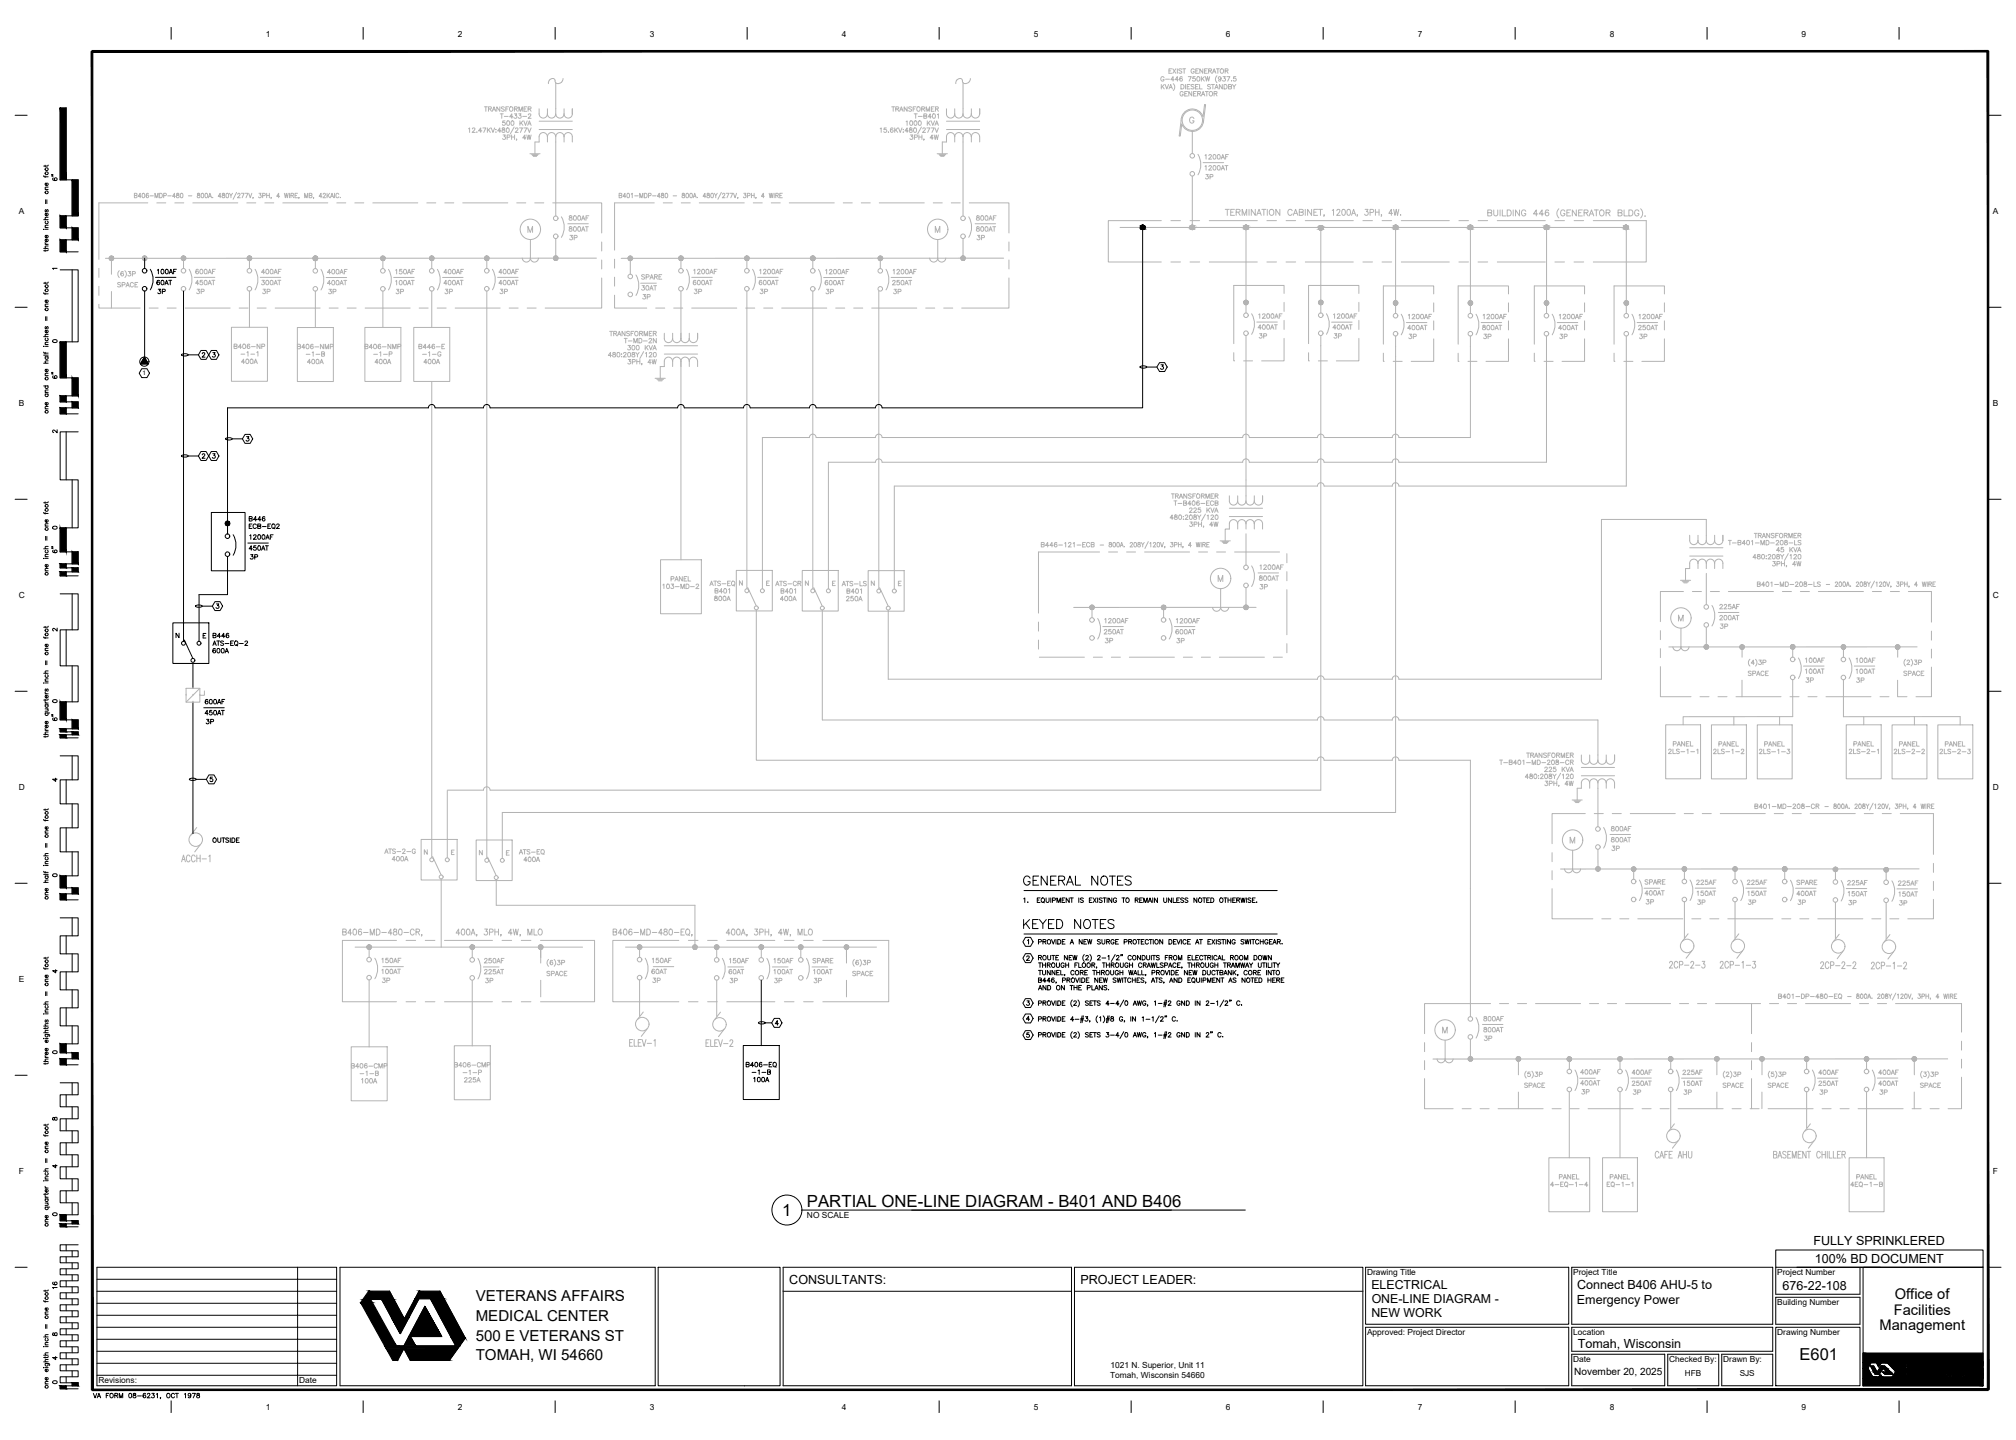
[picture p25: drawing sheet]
<svg xmlns="http://www.w3.org/2000/svg" width="1067mm" height="762mm" viewBox="0 0 1067 762" stroke-linecap="round" stroke-linejoin="round" font-family="sans-serif">
<defs><g id="words">
<g font-size="8.9">
<text x="427" y="638">PARTIAL ONE-LINE DIAGRAM - B401 AND B406</text>
<text x="414" y="644">1</text>
</g>
<text font-size="8.7" x="952" y="720">E601</text>
<g font-size="8.4">
<text x="541" y="470">GENERAL NOTES</text>
<text x="541" y="492">KEYED NOTES</text>
</g>
<g font-size="8">
<text x="252" y="688">VETERANS AFFAIRS</text>
<text x="252" y="699">MEDICAL CENTER</text>
<text x="252" y="709">500 E VETERANS ST</text>
<text x="252" y="720">TOMAH, WI 54660</text>
</g>
<g font-size="7.8">
<text x="1003" y="687">Office of</text>
<text x="1002" y="696">Facilities</text>
<text x="995" y="704">Management</text>
</g>
<g font-size="7.5" fill="#b3b3b3">
<text x="181" y="497">B406-MD-480-CR, 400A, 3PH, 4W, MLO</text>
<text x="323" y="497">B406-MD-480-EQ, 400A, 3PH, 4W, MLO</text>
</g>
<g font-size="7.1" fill="#b3b3b3">
<text x="95" y="457">ACCH-1</text>
<text x="883" y="514">2CP-2-3</text>
<text x="909" y="514">2CP-1-3</text>
<text x="962" y="514">2CP-2-2</text>
<text x="989" y="514">2CP-1-2</text>
<text x="332" y="555">ELEV-1</text>
<text x="373" y="555">ELEV-2</text>
<text x="875" y="614">CAFE AHU</text>
</g>
<g font-size="6.7">
<text x="960" y="659">FULLY SPRINKLERED</text>
<text x="960" y="668">100% BD DOCUMENT</text>
<text x="418" y="679">CONSULTANTS:</text>
<text x="572" y="679">PROJECT LEADER:</text>
<text x="835" y="682">Connect B406 AHU-5 to</text>
<text x="943" y="683">676-22-108</text>
<text x="834" y="690">Emergency Power</text>
<text x="835" y="713">Tomah, Wisconsin</text>
</g>
<g font-size="6.5">
<text x="726" y="682">ELECTRICAL</text>
<text x="726" y="689">ONE-LINE DIAGRAM -</text>
<text x="726" y="697">NEW WORK</text>
</g>
<g font-size="6.2">
<text x="31" y="97" transform="rotate(-90 31 97)">6&quot;</text>
<text x="31" y="201" transform="rotate(-90 31 201)">6&quot;</text>
<text x="131" y="281">ECB-EQ2</text>
<text x="31" y="294" transform="rotate(-90 31 294)">6&quot;</text>
<text x="31" y="382" transform="rotate(-90 31 382)">6&quot;</text>
<text x="49" y="742">VA FORM 08-6231, OCT 1978</text>
</g>
<g font-size="5.7" fill="#b3b3b3">
<text x="637" y="85">1200AF</text>
<text x="637" y="91">1200AT</text>
<text x="637" y="96">3P</text>
<text x="300" y="118">800AF</text>
<text x="516" y="118">800AF</text>
<text x="103" y="146">600AF</text>
<text x="138" y="146">400AF</text>
<text x="263" y="146">400AF</text>
<text x="339" y="149">SPARE</text>
<text x="366" y="146">1200AF</text>
<text x="401" y="146">1200AF</text>
<text x="61" y="153">SPACE</text>
<text x="103" y="152">450AT</text>
<text x="138" y="152">300AT</text>
<text x="173" y="152">400AT</text>
<text x="208" y="152">100AT</text>
<text x="234" y="152">400AT</text>
<text x="263" y="152">400AT</text>
<text x="339" y="155">30AT</text>
<text x="366" y="152">600AT</text>
<text x="401" y="152">600AT</text>
<text x="436" y="152">600AT</text>
<text x="471" y="152">250AT</text>
<text x="103" y="157">3P</text>
<text x="138" y="157">3P</text>
<text x="173" y="157">3P</text>
<text x="209" y="157">3P</text>
<text x="235" y="157">3P</text>
<text x="264" y="157">3P</text>
<text x="339" y="159">3P</text>
<text x="367" y="157">3P</text>
<text x="401" y="157">3P</text>
<text x="436" y="157">3P</text>
<text x="472" y="157">3P</text>
<text x="665" y="170">1200AF</text>
<text x="705" y="170">1200AF</text>
<text x="744" y="170">1200AF</text>
<text x="784" y="170">1200AF</text>
<text x="824" y="170">1200AF</text>
<text x="866" y="170">1200AF</text>
<text x="744" y="176">400AT</text>
<text x="784" y="176">800AT</text>
<text x="824" y="176">400AT</text>
<text x="866" y="176">250AT</text>
<text x="665" y="180">3P</text>
<text x="705" y="180">3P</text>
<text x="666" y="303">1200AF</text>
<text x="666" y="308">800AT</text>
<text x="666" y="313">3P</text>
<text x="909" y="323">225AF</text>
<text x="584" y="331">1200AF</text>
<text x="622" y="331">1200AF</text>
<text x="909" y="334">3P</text>
<text x="584" y="341">3P</text>
<text x="622" y="341">3P</text>
<text x="955" y="352">100AF</text>
<text x="981" y="352">100AF</text>
<text x="924" y="359">SPACE</text>
<text x="955" y="358">100AT</text>
<text x="981" y="358">100AT</text>
<text x="1006" y="359">SPACE</text>
<text x="955" y="362">3P</text>
<text x="981" y="362">3P</text>
<text x="852" y="441">800AF</text>
<text x="870" y="469">SPARE</text>
<text x="977" y="470">225AF</text>
<text x="1004" y="470">225AF</text>
<text x="870" y="480">3P</text>
<text x="897" y="475">150AT</text>
<text x="897" y="480">3P</text>
<text x="924" y="475">150AT</text>
<text x="924" y="480">3P</text>
<text x="950" y="475">400AT</text>
<text x="950" y="480">3P</text>
<text x="1004" y="476">150AT</text>
<text x="977" y="480">3P</text>
<text x="201" y="511">150AF</text>
<text x="255" y="511">250AF</text>
<text x="344" y="511">150AF</text>
<text x="385" y="511">150AF</text>
<text x="409" y="511">150AF</text>
<text x="429" y="511">SPARE</text>
<text x="201" y="516">100AT</text>
<text x="256" y="521">3P</text>
<text x="289" y="518">SPACE</text>
<text x="344" y="516">60AT</text>
<text x="385" y="521">3P</text>
<text x="409" y="521">3P</text>
<text x="430" y="521">3P</text>
<text x="450" y="518">SPACE</text>
<text x="784" y="542">800AF</text>
<text x="835" y="570">400AF</text>
<text x="863" y="570">400AF</text>
<text x="993" y="570">400AF</text>
<text x="835" y="575">400AT</text>
<text x="863" y="576">250AT</text>
<text x="890" y="576">150AT</text>
<text x="962" y="576">250AT</text>
<text x="993" y="576">400AT</text>
<text x="806" y="577">SPACE</text>
<text x="836" y="580">3P</text>
<text x="863" y="580">3P</text>
<text x="890" y="580">3P</text>
<text x="911" y="577">SPACE</text>
<text x="935" y="577">SPACE</text>
<text x="962" y="580">3P</text>
<text x="994" y="580">3P</text>
<text x="1015" y="577">SPACE</text>
</g>
<g font-size="5.7">
<text x="27" y="134" transform="rotate(-90 27 134)">three inches = one foot</text>
<text x="83" y="146">100AF</text>
<text x="82" y="152">60AT</text>
<text x="83" y="157">3P</text>
<text x="27" y="220" transform="rotate(-90 27 220)">one and one half inches = one foot</text>
<text x="131" y="277">B446</text>
<text x="131" y="292">450AT</text>
<text x="132" y="297">3P</text>
<text x="27" y="306" transform="rotate(-90 27 306)">one inch = one foot</text>
<text x="112" y="339">B446</text>
<text x="108" y="380">450AT</text>
<text x="112" y="447">OUTSIDE</text>
<text x="27" y="477" transform="rotate(-90 27 477)">one half inch = one foot</text>
<text x="31" y="683" transform="rotate(-90 31 683)">16</text>
</g>
<g font-size="5.3" fill="#b3b3b3">
<text x="300" y="123">800AT</text>
<text x="516" y="123">800AT</text>
<text x="301" y="128">3P</text>
<text x="516" y="128">3P</text>
<text x="173" y="146">400AF</text>
<text x="208" y="146">150AF</text>
<text x="234" y="146">400AF</text>
<text x="436" y="146">1200AF</text>
<text x="472" y="146">1200AF</text>
<text x="665" y="175">400AT</text>
<text x="704" y="175">400AT</text>
<text x="745" y="180">3P</text>
<text x="784" y="180">3P</text>
<text x="824" y="180">3P</text>
<text x="867" y="180">3P</text>
<text x="909" y="329">200AT</text>
<text x="583" y="337">250AT</text>
<text x="621" y="337">600AT</text>
<text x="108" y="374">600AF</text>
<text x="852" y="447">800AT</text>
<text x="852" y="451">3P</text>
<text x="897" y="469">225AF</text>
<text x="924" y="469">225AF</text>
<text x="950" y="469">SPARE</text>
<text x="870" y="475">400AT</text>
<text x="977" y="475">150AT</text>
<text x="1004" y="480">3P</text>
<text x="201" y="521">3P</text>
<text x="255" y="516">225AT</text>
<text x="345" y="521">3P</text>
<text x="385" y="516">60AT</text>
<text x="409" y="516">100AT</text>
<text x="430" y="516">100AT</text>
<text x="784" y="547">800AT</text>
<text x="785" y="552">3P</text>
<text x="890" y="570">225AF</text>
<text x="962" y="570">400AF</text>
</g>
<g font-size="5.3">
<text x="131" y="286">1200AF</text>
<text x="108" y="384">3P</text>
<text x="833" y="728">November 20, 2025</text>
</g>
<g font-size="4.9">
<text x="27" y="230">2</text>
<text x="27" y="415">4</text>
<text x="27" y="465">0</text>
<text x="27" y="516">4</text>
<text x="27" y="594">8</text>
<text x="27" y="619">4</text>
<text x="27" y="721">4</text>
</g>
<g font-size="4.4">
<text x="141" y="19">1</text>
<text x="242" y="19">2</text>
<text x="344" y="19">3</text>
<text x="445" y="19">4</text>
<text x="547" y="19">5</text>
<text x="649" y="19">6</text>
<text x="750" y="19">7</text>
<text x="852" y="19">8</text>
<text x="953" y="19">9</text>
<text x="10" y="113">A</text>
<text x="1055" y="113">A</text>
<text x="27" y="182">0</text>
<text x="10" y="215">B</text>
<text x="1055" y="215">B</text>
<text x="27" y="281">0</text>
<text x="10" y="317">C</text>
<text x="1055" y="317">C</text>
<text x="27" y="335">2</text>
<text x="27" y="373">0</text>
<text x="10" y="418">D</text>
<text x="1055" y="418">D</text>
<text x="10" y="520">E</text>
<text x="27" y="559">0</text>
<text x="10" y="621">F</text>
<text x="1055" y="621">F</text>
<text x="27" y="645">0</text>
<text x="427" y="645">NO SCALE</text>
<text x="723" y="675">Drawing Title</text>
<text x="832" y="675">Project Title</text>
<text x="940" y="675">Project Number</text>
<text x="940" y="690">Building Number</text>
<text x="723" y="706">Approved: Project Director</text>
<text x="832" y="706">Location</text>
<text x="940" y="706">Drawing Number</text>
<text x="27" y="708">8</text>
<text x="588" y="724">1021 N. Superior, Unit 11</text>
<text x="832" y="721">Date</text>
<text x="883" y="721">Checked By:</text>
<text x="912" y="721">Drawn By:</text>
<text x="52" y="732">Revisions:</text>
<text x="158" y="732">Date</text>
<text x="587" y="729">Tomah, Wisconsin 54660</text>
<text x="892" y="728">HFB</text>
<text x="921" y="728">SJS</text>
<text x="27" y="733">0</text>
<text x="141" y="746">1</text>
<text x="242" y="746">2</text>
<text x="344" y="746">3</text>
<text x="445" y="746">4</text>
<text x="547" y="746">5</text>
<text x="649" y="746">6</text>
<text x="750" y="746">7</text>
<text x="852" y="746">8</text>
<text x="953" y="746">9</text>
</g>
<text font-size="3.5" x="27" y="144">1</text>
<text font-size="3.3" x="75" y="199">1</text>
</g></defs>
<!-- layer: X-TB|G-ANNO-TEXT -->
<g fill="#000" stroke="#000" stroke-width=".53">
<path d="M1010 721h29zM1011 727v1zM1011 727h1zM1015 724h1zM1015 722h1zM1016 724h1zM1017 723h1zM1018 723h1zM1018 724h1zM1020 729h1zM1020 728h1zM1023 727h1z"/>
<path d="M1025 727v1zM1025 722h1zM1025 729h1zM1026 729h1zM1027 722v1zM1028 724h1zM1034 726h1zM1035 728v1zM1035 728h1zM1036 724h1zM1036 727h1zM1036 729h1z"/>
<path d="M1036 722h1zM1036 728h1zM1039 721h1zM1040 728h1zM1041 727h1zM1042 729h1z"/>
<path d="M986 716l63 5v-5zM986 716l63 5h-63z"/>
<path d="M986 724l5 5-3-5zM986 724l5 5h-5z"/>
<path d="M986 721l2 3 2-3zM986 721l2 3h-2z"/>
<path d="M990 723l3 3-2-3zM990 723l3 3h-1z"/>
<path d="M990 723l3 3-2-3zM990 723l3 3h-1z"/>
<path d="M993 721h16zM993 721h16z"/>
<path d="M992 726h1zM992 726h1z"/>
<path d="M993 721l1 2zM993 721h3l-2 2z"/>
<path d="M995 728l1 1zM995 728l1 1h-2z"/>
<path d="M993 726h2zM993 726h2z"/>
<path d="M992 726l2 1 1-1zM992 726l2 1h-2z"/>
<path d="M992 726l2 1 1-1zM992 726l2 1h-2z"/>
<path d="M995 724v2l2-2zM995 724v2h-2z"/>
<path d="M995 724v2l2-2zM995 724v2h-2z"/>
<path d="M996 723l3 1-2-1zM996 723l3 1h-4z"/>
<path d="M996 723l3 1-2-1zM996 723l3 1h-4z"/>
<path d="M997 724l4 2-2-2zM997 724l4 2h-2z"/>
<path d="M997 724l4 2-2-2zM997 724l4 2h-2z"/>
<path d="M996 726l6 1-1-1zM996 726l6 1h-5z"/>
<path d="M996 726l6 1-1-1zM996 726l6 1h-5z"/>
<path d="M1003 726l6 3-1-3zM1003 726l6 3h-8z"/>
<path d="M986 721h23zM986 721h23z"/>
<path d="M999 721l10 3v-3zM999 721l10 3h-7z"/>
<path d="M986 729h23zM986 729h23h-23z"/>
<path d="M1009 724h1zM1009 724h1z"/>
<path d="M1009 721h1zM1009 721h1z"/>
<path d="M1009 721l1 1zM1009 721l1 1z"/>
<path d="M1009 722h1zM1009 722h1z"/>
<path d="M1009 722h2zM1009 722h2z"/>
<path d="M1009 723h1zM1009 723l1 1z"/>
<path d="M1009 726l1 2 1-2zM1009 726l1 2z"/>
<path d="M1009 722l2 1v-1zM1009 722l2 1h-2z"/>
<path d="M1009 723h2zM1009 723h1z"/>
<path d="M1009 723h2zM1009 723h2h-2z"/>
<path d="M1011 728v1zM1011 728v1h-1z"/>
<path d="M1010 729h2zM1010 729h2h-2z"/>
<path d="M1010 729h2zM1010 729h2z"/>
<path d="M1010 729h2zM1010 729h2z"/>
<path d="M1011 727h1zM1011 727h1z"/>
<path d="M1011 723h1zM1011 723h1z"/>
<path d="M1011 723h1zM1011 723h1z"/>
<path d="M1011 722l1 1zM1011 722l1 1z"/>
<path d="M1011 723h1zM1011 723h1z"/>
<path d="M1011 723l1 1zM1011 723l1 1z"/>
<path d="M1011 724h1zM1011 724h1z"/>
<path d="M1010 729h2zM1010 729h2z"/>
<path d="M1011 727h1zM1011 727h1z"/>
<path d="M1012 729h2zM1012 729h2z"/>
<path d="M1011 722h1zM1011 722h1z"/>
<path d="M1011 722h1zM1011 722h1z"/>
<path d="M1011 724h1zM1011 724h1z"/>
<path d="M1011 724h1zM1011 724h1z"/>
<path d="M1012 727h1zM1012 727h1z"/>
<path d="M1011 722h1zM1011 722h1z"/>
<path d="M1011 727h1zM1011 727h1z"/>
<path d="M1011 724h1zM1011 724h1z"/>
<path d="M1011 724h1zM1010 724h2z"/>
<path d="M986 729h26zM986 729h26z"/>
<path d="M986 729h26zM986 729h26z"/>
<path d="M1011 722h1zM1011 722h1z"/>
<path d="M1010 724h2zM1010 724h2z"/>
<path d="M1011 727h1zM1011 727h1z"/>
<path d="M1010 724h3zM1010 724h3z"/>
<path d="M1011 722h1zM1011 722h1z"/>
<path d="M1011 722h2zM1011 722h1z"/>
<path d="M1012 727h1zM1012 727h1z"/>
<path d="M1011 722h2zM1011 722h2z"/>
<path d="M1011 722h2zM1011 722h2z"/>
<path d="M1002 724h11zM1002 724h11z"/>
<path d="M1012 729h1zM1012 729h1z"/>
<path d="M1012 727l1 1zM1012 727l1 1z"/>
<path d="M1012 729h1zM1012 729h1z"/>
<path d="M1012 728h1zM1012 728h1z"/>
<path d="M1012 728h1zM1012 728h1z"/>
<path d="M1012 729h1zM1012 729h1z"/>
<path d="M1013 722v1zM1013 722v1z"/>
<path d="M1012 723h1zM1012 723h1z"/>
<path d="M1012 723h1zM1012 723h1z"/>
<path d="M1012 723h1zM1012 723l1 1z"/>
<path d="M1013 727h1zM1013 727h1z"/>
<path d="M1013 727h1zM1013 727h1z"/>
<path d="M1013 727h1zM1013 727h1z"/>
<path d="M1013 727h1zM1013 727h1z"/>
<path d="M1011 726l3 1zM1011 726l3 1h-3z"/>
<path d="M1012 727h2zM1012 727h2z"/>
<path d="M1013 727l1 1zM1013 727l1 1z"/>
<path d="M1013 728h1zM1013 728h1z"/>
<path d="M1012 728h2zM1012 728h2z"/>
<path d="M1012 728l2 1zM1012 728l2 1z"/>
<path d="M1013 729h1zM1013 729h1z"/>
<path d="M1013 729h1zM1013 729h1z"/>
<path d="M1013 729h1zM1013 729h1z"/>
<path d="M1013 729h1zM1013 729h1z"/>
<path d="M1013 729h1zM1013 729h1z"/>
<path d="M1013 729h1zM1013 729h1z"/>
<path d="M1013 729h2zM1012 729h3z"/>
<path d="M1013 722h2zM1013 722h2z"/>
<path d="M1013 722h2zM1013 722h2z"/>
<path d="M1014 722h1zM1014 722h1z"/>
<path d="M1014 722l1 1zM1014 722l1 1z"/>
<path d="M1014 723h1zM1014 723h1z"/>
<path d="M1012 723h3zM1012 723h3z"/>
<path d="M1012 723h3zM1012 723h3z"/>
<path d="M1013 723l2 1zM1013 723l2 1z"/>
<path d="M1014 724h1zM1014 724h1z"/>
<path d="M1014 724h1zM1014 724h1z"/>
<path d="M1014 724h1zM1013 724h2z"/>
<path d="M1013 724h2zM1013 724h2z"/>
<path d="M1002 724l13 1v-1zM1002 724l13 1h-12z"/>
<path d="M1011 726h4zM1011 726h3h-3z"/>
<path d="M1015 727h1zM1015 727h1z"/>
<path d="M1015 722h1zM1015 722h1z"/>
<path d="M1015 728v1zM1015 728v1z"/>
<path d="M1015 724h1zM1015 724h1z"/>
<path d="M1015 729h1zM1015 729h1z"/>
<path d="M1015 727h1zM1015 727v1z"/>
<path d="M1015 729h1zM1015 729h1z"/>
<path d="M1015 729h1zM1015 729h1z"/>
<path d="M1013 722h3zM1013 722h3z"/>
<path d="M1015 727h1zM1015 727h1z"/>
<path d="M1015 729h1zM1015 729h1z"/>
<path d="M1015 727h1zM1015 727h1z"/>
<path d="M1013 722h3zM1013 722h3z"/>
<path d="M1015 722h1zM1015 722h1z"/>
<path d="M1015 724h1zM1015 724h1z"/>
<path d="M1015 727h1zM1015 727h1z"/>
<path d="M1015 727h1zM1015 727h1z"/>
<path d="M1016 729h2zM1016 729h2z"/>
<path d="M1015 729h1zM1015 729h1z"/>
<path d="M1015 729h1zM1015 729h1z"/>
<path d="M1015 722l1 1zM1015 722l1 1z"/>
<path d="M1015 724h1zM1015 724h1z"/>
<path d="M1016 727h1zM1016 727h1z"/>
<path d="M1015 723h1zM1015 723h1z"/>
<path d="M1015 723h1zM1015 723h1z"/>
<path d="M1015 723h1zM1015 723h1z"/>
<path d="M1015 723h1zM1015 723h1z"/>
<path d="M1015 723h1zM1015 723h1z"/>
<path d="M1015 723h1zM1015 723l1 1zM1015 724h1z"/>
<path d="M1015 727h1zM1015 727h1z"/>
<path d="M1015 729h2zM1015 729h2z"/>
<path d="M1015 727h1zM1015 727h1z"/>
<path d="M1016 727h1zM1016 727h1z"/>
<path d="M1016 729h1zM1016 729h1z"/>
<path d="M1016 727l1 1zM1016 727l1 1z"/>
<path d="M1016 729h1zM1016 729h1z"/>
<path d="M1016 728h1zM1016 728h1z"/>
<path d="M1016 728h1zM1016 728h1z"/>
<path d="M1016 729h1zM1016 729h1z"/>
<path d="M1017 723v1zM1017 723v1z"/>
<path d="M1016 724h2zM1016 724h2z"/>
<path d="M1017 722l1 1zM1017 722l1 1z"/>
<path d="M1016 722h2zM1016 722h1z"/>
<path d="M1016 724h2zM1016 724h2z"/>
<path d="M1016 724h2zM1016 724h2z"/>
<path d="M1016 722h2zM1016 722h2z"/>
<path d="M1016 722h2zM1016 722h2z"/>
<path d="M1017 723h1zM1017 723h1z"/>
<path d="M1017 727h1zM1017 727h1z"/>
<path d="M1017 727h1zM1017 727h1z"/>
<path d="M1017 727h1zM1017 727h1z"/>
<path d="M1017 727l1 1zM1017 727l1 1z"/>
<path d="M1016 728l2 1zM1016 728l2 1z"/>
<path d="M1017 729h1zM1017 729h1z"/>
<path d="M1017 729h1zM1017 729h1z"/>
<path d="M1017 729h1zM1017 729h1z"/>
<path d="M1016 722h2zM1016 722h2z"/>
<path d="M1018 722h1zM1018 722h1z"/>
<path d="M1018 722l1 1zM1018 722l1 1z"/>
<path d="M1017 723h2zM1017 723h2z"/>
<path d="M1018 723h1zM1018 723h1z"/>
<path d="M1018 723h1zM1018 723v1z"/>
<path d="M1017 723h2zM1017 723h2z"/>
<path d="M1017 723h2zM1017 723h1z"/>
<path d="M1018 723h1zM1018 723h1z"/>
<path d="M1018 723h1zM1018 723h1z"/>
<path d="M1018 723h1zM1018 723h1z"/>
<path d="M1018 724h1zM1018 724h1z"/>
<path d="M1017 727h2zM1017 727h2z"/>
<path d="M1016 727h3zM1016 727h3z"/>
<path d="M1019 729h1zM1019 729h1z"/>
<path d="M1019 728l1 1zM1019 728l1 1z"/>
<path d="M1019 729h1zM1019 729h1z"/>
<path d="M1019 728h1zM1019 728h1z"/>
<path d="M1019 728h1zM1019 728h1z"/>
<path d="M1019 728h1zM1019 728h1z"/>
<path d="M1019 729h1zM1019 729h1z"/>
<path d="M1019 722h1zM1019 722h1z"/>
<path d="M1019 722h1zM1019 722h1z"/>
<path d="M1019 722h1zM1019 722h1z"/>
<path d="M1019 722h1zM1019 722h1z"/>
<path d="M1019 722l1 1zM1019 722l1 1z"/>
<path d="M1019 723h1zM1019 723h1h-1z"/>
<path d="M1019 723l1 1zM1019 723l1 1z"/>
<path d="M1019 724h1zM1019 724h1z"/>
<path d="M1019 728h1zM1019 728h1z"/>
<path d="M1019 729h1zM1019 729h1z"/>
<path d="M1019 728h1zM1019 728h1z"/>
<path d="M1019 728h1zM1019 728h1z"/>
<path d="M1017 729h3zM1017 729h3z"/>
<path d="M1017 729h4zM1017 729h4z"/>
<path d="M1019 728h1zM1019 728h1z"/>
<path d="M1019 728h1zM1019 728h1z"/>
<path d="M1020 729h1zM1020 729h1z"/>
<path d="M1019 727h1zM1019 727h1z"/>
<path d="M1019 727h1zM1019 727h1z"/>
<path d="M1019 728h2zM1019 728h1z"/>
<path d="M1019 722h2zM1019 722h2z"/>
<path d="M1019 727h2zM1019 727h1z"/>
<path d="M1018 722h3zM1018 722h3z"/>
<path d="M1018 722h3zM1018 722h3z"/>
<path d="M1020 729h1zM1020 729h1z"/>
<path d="M1019 728h2zM1019 728h2z"/>
<path d="M1020 729h1zM1020 729h1z"/>
<path d="M1021 727v1zM1021 727v1z"/>
<path d="M1020 728h1zM1020 728h1z"/>
<path d="M1019 728h2zM1019 728h2z"/>
<path d="M1020 728h1zM1020 728h1z"/>
<path d="M1020 728l1 1zM1020 728l1 1z"/>
<path d="M1020 729h1zM1020 729h1z"/>
<path d="M1019 728h2zM1019 728h2z"/>
<path d="M1019 728h2zM1019 728h2z"/>
<path d="M1011 721h11zM1011 721h11z"/>
<path d="M1011 721l11 1zM1011 721l11 1z"/>
<path d="M1021 722h1zM1021 722h1z"/>
<path d="M1021 722h1zM1021 722h1z"/>
<path d="M1021 722h1zM1021 722h1z"/>
<path d="M1021 722h1zM1021 722h1z"/>
<path d="M1021 722h1zM1021 722h1z"/>
<path d="M1021 722l1 1zM1021 722l1 1z"/>
<path d="M1021 723h1zM1021 723h1z"/>
<path d="M1021 723h1zM1021 723h1z"/>
<path d="M1020 723h2zM1020 723h2z"/>
<path d="M1020 723l2 1zM1020 723l2 1z"/>
<path d="M1020 724h2zM1020 724h2z"/>
<path d="M1020 724h2zM1020 724h2z"/>
<path d="M1011 721h11zM1011 721h11z"/>
<path d="M1018 724h4zM1018 724h4z"/>
<path d="M1011 721h11zM1011 721h11z"/>
<path d="M1011 721h11zM1011 721h11z"/>
<path d="M1011 721h11zM1011 721h11z"/>
<path d="M1021 727h1zM1021 727h1z"/>
<path d="M1021 727h1zM1021 727h1z"/>
<path d="M1022 727v1zM1022 727v1z"/>
<path d="M1022 728v1v-1zM1022 728v1z"/>
<path d="M1022 722l1 1v-1zM1022 722l1 1h-1z"/>
<path d="M1022 723l1 1zM1022 723l1 1z"/>
<path d="M1022 724h1zM1022 724h1z"/>
<path d="M1021 727h3zM1021 727h3z"/>
<path d="M1021 727h3zM1021 727h3z"/>
<path d="M1023 727h1zM1023 727h1z"/>
<path d="M1023 727l1 1zM1023 727l1 1z"/>
<path d="M1023 728h1zM1023 728h1z"/>
<path d="M1023 728h1zM1023 728h1z"/>
<path d="M1023 728h1zM1023 728h1h-1z"/>
<path d="M1023 728h1zM1023 728h1z"/>
<path d="M1023 728l1 1v-1zM1023 728l1 1h-1z"/>
<path d="M1022 722h2zM1022 722h2z"/>
<path d="M1022 722h2zM1022 722h2z"/>
<path d="M1024 722h1zM1024 722h1z"/>
<path d="M1024 722l1 1zM1024 722l1 1z"/>
<path d="M1024 723h1zM1024 723h1z"/>
<path d="M1024 723h1zM1024 723h1z"/>
<path d="M1024 723l1 1v-1zM1024 723l1 1h-1z"/>
<path d="M1025 729h2zM1025 729h2z"/>
<path d="M1024 727h1zM1024 727h1z"/>
<path d="M1025 728h1zM1025 728h1z"/>
<path d="M1025 729h1zM1025 729h1z"/>
<path d="M1024 727h2zM1024 727h2z"/>
<path d="M1024 727h2zM1024 727h1z"/>
<path d="M1021 729h5zM1021 729h5z"/>
<path d="M1026 728h3zM1026 728h3z"/>
<path d="M1025 728h1zM1025 728h1z"/>
<path d="M1021 729h5zM1021 729h5z"/>
<path d="M1024 722h2zM1024 722h2z"/>
<path d="M1025 722h1zM1025 722h1z"/>
<path d="M1025 722h1zM1025 722h1z"/>
<path d="M1025 722l1 1zM1025 722l1 1z"/>
<path d="M1025 723h1zM1025 723h1z"/>
<path d="M1024 727h2zM1024 727h2z"/>
<path d="M1025 723h1zM1025 723h1z"/>
<path d="M1025 723l1 1v-1zM1025 723l1 1h-1z"/>
<path d="M1024 727h2zM1024 727h2z"/>
<path d="M1025 728l2 1zM1025 728l2 1z"/>
<path d="M1026 727h1zM1026 727h1z"/>
<path d="M1026 727l1 1zM1026 727l1 1z"/>
<path d="M1026 728h1zM1026 728h1z"/>
<path d="M1026 728h1zM1026 728h1z"/>
<path d="M1026 729h1zM1026 729h1z"/>
<path d="M1026 729h1zM1026 729h1z"/>
<path d="M1026 729h1zM1026 729h1z"/>
<path d="M1026 729h1zM1026 729h1z"/>
<path d="M1027 723v1zM1027 723v1z"/>
<path d="M1027 724h1zM1027 724h1z"/>
<path d="M1027 724h1zM1027 724h1z"/>
<path d="M1026 722h2zM1026 722h1z"/>
<path d="M1027 724h1zM1027 724h1z"/>
<path d="M1026 722h2zM1026 722h2z"/>
<path d="M1026 722h2zM1026 722h2z"/>
<path d="M1023 724h5zM1022 724h6z"/>
<path d="M1026 722h2zM1026 722h2z"/>
<path d="M1026 722h2zM1026 722h2z"/>
<path d="M1028 722h1zM1028 722h1z"/>
<path d="M1028 722h1zM1028 722h1z"/>
<path d="M1028 722l1 1zM1028 722l1 1z"/>
<path d="M1028 724h1zM1028 724h1z"/>
<path d="M1028 723h1zM1028 723h1z"/>
<path d="M1028 723h1zM1028 723h1z"/>
<path d="M1028 723h1zM1028 723l1 1z"/>
<path d="M1027 729h2zM1027 729h2z"/>
<path d="M1027 729h2zM1027 729h2z"/>
<path d="M1027 729h2zM1027 729h2z"/>
<path d="M1027 729h2zM1027 729h2z"/>
<path d="M1027 728h2zM1027 728l2 1z"/>
<path d="M1027 728h2zM1027 728h2z"/>
<path d="M1027 728h2zM1027 728h2z"/>
<path d="M1026 728h3zM1026 728h3z"/>
<path d="M1027 728h2zM1027 728h2z"/>
<path d="M1026 728h3zM1026 728h3z"/>
<path d="M1027 727h3zM1027 728h2z"/>
<path d="M1027 727h3zM1027 727h3z"/>
<path d="M1027 727h3zM1027 727h3z"/>
<path d="M1026 727h4zM1026 727h4z"/>
<path d="M1026 727h4zM1026 727h4z"/>
<path d="M1027 727h3zM1027 727h3z"/>
<path d="M1029 722h1zM1029 722h1z"/>
<path d="M1029 722h1zM1029 722h1z"/>
<path d="M1029 722h1zM1029 722h1z"/>
<path d="M1029 722h1zM1029 722h1z"/>
<path d="M1029 722l1 1zM1029 722l1 1z"/>
<path d="M1029 723h1zM1029 723h1z"/>
<path d="M1028 723h2zM1028 723h2z"/>
<path d="M1028 723h2zM1028 723h2z"/>
<path d="M1029 723l1 1zM1029 723l1 1z"/>
<path d="M1029 724h1zM1029 724h1z"/>
<path d="M1029 724h1zM1029 724h1z"/>
<path d="M1029 724h1zM1029 724h1z"/>
<path d="M1015 726l15 1v-1zM1015 726l15 1h-15z"/>
<path d="M1011 726h19zM1011 726h19z"/>
<path d="M1030 727l1 1zM1030 727l1 1h-1z"/>
<path d="M1030 729h1zM1030 729h1h-1z"/>
<path d="M1029 722h2zM1029 722h2z"/>
<path d="M1028 722h3zM1028 722h3z"/>
<path d="M1031 722v1zM1031 722v1z"/>
<path d="M1031 723v1v-1zM1031 723v1z"/>
<path d="M1031 727h1zM1031 727h1z"/>
<path d="M1031 727h2zM1031 727h2z"/>
<path d="M1031 727l2 2v-2zM1031 727l2 2z"/>
<path d="M1031 726l2 1v-1zM1031 726l2 1z"/>
<path d="M1031 726h2zM1031 726h2z"/>
<path d="M1022 721l11 1v-1zM1022 721l11 1h-11z"/>
<path d="M1031 722h2zM1031 722h2z"/>
<path d="M1031 722h2zM1031 722h2z"/>
<path d="M1032 722l1 1zM1032 722l1 1z"/>
<path d="M1032 723h1zM1032 723h1h-1z"/>
<path d="M1032 723l1 1zM1032 723l1 1z"/>
<path d="M1032 724h1zM1032 724h1z"/>
<path d="M1031 726h2zM1031 726h2z"/>
<path d="M1032 724h1zM1032 724h1z"/>
<path d="M1003 726h30zM1003 726h30z"/>
<path d="M1031 726h2zM1031 726h2z"/>
<path d="M1029 724h4zM1029 724h4z"/>
<path d="M1029 724h4zM1028 724h5z"/>
<path d="M1003 726h30zM1003 726h30z"/>
<path d="M1003 726h30zM1003 726h30z"/>
<path d="M1022 721h11zM1022 721h11z"/>
<path d="M1022 721h11zM1022 721h11z"/>
<path d="M1033 727h1zM1033 727h1z"/>
<path d="M1033 727h1zM1033 727h1z"/>
<path d="M1033 727l1 2v-2zM1033 727l1 2h-1z"/>
<path d="M1033 726l1 1zM1033 727h1z"/>
<path d="M1033 727h1zM1033 727h1z"/>
<path d="M1034 726h1zM1034 726h1z"/>
<path d="M1033 726h2zM1033 726h2z"/>
<path d="M1035 726h3zM1035 726h3z"/>
<path d="M1033 723h2zM1033 723h2z"/>
<path d="M1033 723h2zM1033 723h2z"/>
<path d="M1033 723h2zM1033 723h2z"/>
<path d="M1033 723l3 1zM1033 723l3 1z"/>
<path d="M1035 728h1zM1035 728h1z"/>
<path d="M1035 729h1zM1035 729h1z"/>
<path d="M1035 727h1zM1035 727v1z"/>
<path d="M1033 722h3zM1033 722l2 1z"/>
<path d="M1033 724h3zM1033 724h3zM1033 724h3zM1033 724h3z"/>
<path d="M1034 724h2zM1034 724h2z"/>
<path d="M1035 729h1zM1035 729h1z"/>
<path d="M1033 722h3zM1033 722h3z"/>
<path d="M1034 722h2zM1034 722h2z"/>
<path d="M1034 724h2zM1034 724h2z"/>
<path d="M1035 727h1zM1035 727h1z"/>
<path d="M1027 729h9zM1027 729h9z"/>
<path d="M1027 729h9zM1026 729h10z"/>
<path d="M1035 728h1zM1035 728h1z"/>
<path d="M1034 722h2zM1034 722h2z"/>
<path d="M1036 729h1zM1036 729h1z"/>
<path d="M1034 724h2zM1034 724h2z"/>
<path d="M1035 727h1zM1035 727h1z"/>
<path d="M1035 727h1zM1035 727h1z"/>
<path d="M1034 724h2zM1034 724h2z"/>
<path d="M1036 724h1zM1036 724h1z"/>
<path d="M1035 728h1zM1035 728h1z"/>
<path d="M1034 722h2zM1034 722h2z"/>
<path d="M1033 722h3zM1033 722h4z"/>
<path d="M1033 722h3zM1033 722h3z"/>
<path d="M1034 724h3zM1033 724h4z"/>
<path d="M1035 727h1zM1035 727h1z"/>
<path d="M1036 729h1zM1036 729h1z"/>
<path d="M1036 727h1zM1036 727h1z"/>
<path d="M1036 727l1 1zM1036 727l1 1z"/>
<path d="M1036 728h1zM1036 728h1z"/>
<path d="M1036 728l1 1zM1036 728l1 1z"/>
<path d="M1036 729h1zM1036 729h1z"/>
<path d="M1036 722h1zM1036 722h1z"/>
<path d="M1036 728h1zM1036 728h1z"/>
<path d="M1035 728h2zM1035 728h2z"/>
<path d="M1035 728h2zM1035 728h2z"/>
<path d="M1035 728h2zM1035 728h1z"/>
<path d="M1036 728h1zM1036 728h1z"/>
<path d="M1036 728h1zM1036 728h1z"/>
<path d="M1036 722l1 1zM1036 722l1 1z"/>
<path d="M1036 724h1zM1036 724h1z"/>
<path d="M1036 723h1zM1036 723h1z"/>
<path d="M1036 723h1zM1036 723l1 1z"/>
<path d="M1036 723h1zM1036 723h1zM1036 723h1zM1036 723h1z"/>
<path d="M1037 722h1zM1037 722h1z"/>
<path d="M1037 722h1zM1037 722h1z"/>
<path d="M1037 722h1zM1037 722h1z"/>
<path d="M1035 726h3zM1035 726h3z"/>
<path d="M1035 726h3zM1035 726h3h-3z"/>
<path d="M1035 726l3 1zM1035 727h3z"/>
<path d="M1035 727h3zM1035 727h3z"/>
<path d="M1037 727h1zM1037 727h1z"/>
<path d="M1037 727h1zM1037 727h1z"/>
<path d="M1037 727h1zM1037 727h1z"/>
<path d="M1037 727h1zM1037 727h1z"/>
<path d="M1037 727l1 1zM1037 727l1 1z"/>
<path d="M1037 728l1 1v-1zM1037 728l1 1h-1z"/>
<path d="M1037 729h1zM1037 729h1z"/>
<path d="M1037 729h1zM1037 729h1z"/>
<path d="M1033 722h5zM1033 722h5z"/>
<path d="M1037 722h1zM1037 722h1z"/>
<path d="M1037 722h1zM1037 722h1z"/>
<path d="M1038 722v1zM1038 722v1z"/>
<path d="M1038 723v1zM1038 723v1z"/>
<path d="M1037 724h1zM1037 724h1z"/>
<path d="M1037 724h1zM1037 724h1z"/>
<path d="M1033 721l5 1v-1zM1033 721l5 1h-5z"/>
<path d="M1033 721h6zM1033 721h5z"/>
<path d="M1033 721h6zM1033 721h6z"/>
<path d="M1010 721h29zM1010 721h29zM1010 721h29z"/>
<path d="M986 721h53zM986 721h53z"/>
<path d="M1010 721h29zM1010 721h29z"/>
<path d="M986 721h53zM986 721h53z"/>
<path d="M986 721h53zM986 721h53z"/>
<path d="M1039 727v2v-2zM1039 727v2z"/>
<path d="M1040 729h3zM1040 729h3z"/>
<path d="M1037 727h3zM1037 727h3z"/>
<path d="M1036 727h4zM1036 727h4z"/>
<path d="M1040 728h1zM1040 728h1z"/>
<path d="M1040 728h1zM1040 728h1z"/>
<path d="M1040 729h1zM1040 729h1z"/>
<path d="M1040 728h1zM1040 728h1z"/>
<path d="M1040 728h1zM1040 728h1z"/>
<path d="M1040 728h1zM1040 728h1z"/>
<path d="M1040 728h1zM1040 728h1z"/>
<path d="M1040 729h1zM1040 729h1z"/>
<path d="M1040 728h2zM1040 728h2z"/>
<path d="M1040 729h2zM1040 729h2z"/>
<path d="M1040 729h1zM1040 729h1z"/>
<path d="M1040 729h2zM1040 729h1z"/>
<path d="M1040 728h2zM1040 728h2z"/>
<path d="M1036 729h6zM1036 729h6z"/>
<path d="M1036 729h6zM1036 729h6z"/>
<path d="M1041 727h1zM1041 727h1z"/>
<path d="M1040 727h2zM1040 727h2z"/>
<path d="M1040 728l3 1zM1040 728l3 1z"/>
<path d="M1042 727l1 1zM1042 727l1 1z"/>
<path d="M1042 728h1zM1042 728h1z"/>
<path d="M1042 728h1zM1042 728h1z"/>
<path d="M1042 729h1zM1042 729h1z"/>
<path d="M1042 729h1zM1042 729h1z"/>
<path d="M1042 729h1zM1042 729h1z"/>
<path d="M1042 729h1zM1042 729h1z"/>
<path d="M1039 721h10zM1039 721h10z"/>
<path d="M1039 721h10zM1039 721h10z"/>
<path d="M1040 721h9zM1040 721h9h-9z"/>
<path d="M1039 721h10zM1039 721h10z"/>
<path d="M1039 721l10 1zM1039 721l10 1z"/>
<path d="M1039 722h10zM1039 722h10z"/>
<path d="M1040 722h9zM1040 722h9h-9z"/>
<path d="M1039 722l10 2v-2zM1039 722l10 2h-10z"/>
<path d="M1037 724h12zM1037 724h12z"/>
<path d="M1015 724l34 1v-1zM1015 724l34 1h-34z"/>
<path d="M1003 725l46 1v-1zM1003 725l46 1h-46z"/>
<path d="M1003 726h46zM1003 726h46z"/>
<path d="M1035 726h14zM1035 726h14z"/>
<path d="M1035 726h14zM1035 726h14z"/>
<path d="M1039 726l10 1v-1zM1039 726l10 1h-10z"/>
<path d="M1035 727h14zM1035 727h14z"/>
<path d="M1035 727h14zM1035 727h14z"/>
<path d="M1042 727h7zM1042 727h7z"/>
<path d="M1043 727h6zM1043 727h6z"/>
<path d="M1043 727h6zM1043 727h6z"/>
<path d="M1043 727h6zM1043 727h6z"/>
<path d="M1043 727l6 1zM1043 728h6z"/>
<path d="M1043 728h6zM1043 728h6z"/>
<path d="M1042 728h7zM1042 728h7z"/>
<path d="M1042 728h7zM1042 728h7z"/>
<path d="M1042 728h7zM1042 728h7z"/>
<path d="M1043 728h6zM1043 728h6z"/>
<path d="M1043 728h6zM1043 728h6z"/>
<path d="M1043 728l6 1zM1043 728l6 1z"/>
<path d="M1043 729h6zM1043 729h6z"/>
<path d="M1043 729h6zM1043 729h6z"/>
<path d="M1043 729h6zM1043 729h6z"/>
<path d="M1043 729h6zM1042 729h7z"/>
<path d="M1042 729h7zM1042 729h7z"/>
<path d="M986 729l63 4v-4zM986 729l63 4h-63z"/>
</g>
<!-- layer: X-TB|G-ANNO-TTLB -->
<g fill="none" stroke="#000" stroke-width=".53">
<path d="M91 14v7M192 14v7M294 14v7M395 14v7M497 14v7M599 14v7M700 14v7M802 14v7M903 14v7M1005 14v7M32 57v38h9v19h-9v7h9v6h-9v6h9M35 57v38"/>
<path d="M8 61h6M1053 61h6M38 95v19M35 114v7M35 127v6M38 121v6M32 143h9v38h-9v19h9v9h-9v4h9v3h-9v3h9M38 143v38M8 163h6M1053 163h6M35 181v19M38 200v9"/>
<path d="M35 209v4M35 216v3M38 213v3M35 229v25M41 229h-9v25h9v25h-9v13h9v6h-9v2h9v3h-9v2h9M38 254v25M8 264h6M35 279v13M1053 264h6M35 298v2M38 292v6M32 314h9v19h-9v19h9v19h-9v10h9v5h-9v1h9v2h-9v1h9"/>
<path d="M35 303v2M38 300v3M38 314v19M23 337l1 1h1M24 331v1M24 337v1M25 331v1h-2M35 333v19M23 356h2M24 344h1M24 350v2M24 357a.8 .8 0 0 0 0 1 .8 .8 0 0 0 1 0 .8 .8 0 0 0 0-1"/>
<path d="M25 350v2M25 341a.7 .7 0 0 1 0 1 .7 .7 0 0 1-1 0 .7 .7 0 0 1 1-1v1M25 359h-1v1M25 355h-1v1M25 343h-1v1M38 352v19M8 366h6M23 361h.1M24 371l1 1M24 366l1 1M24 370v1M24 377h2"/>
<path d="M24 375h1M24 373h1M24 372h1M24 367h1M24 360h1M24 361h1M24 377a.8 .8 0 0 0 0 1 .8 .8 0 0 0 1 0 .8 .8 0 0 0 0-1M24 373a.8 .8 0 0 0 0 1 .8 .8 0 0 0 1 0 .8 .8 0 0 0 0-1M24 365v1l1-1v1M25 375v1h-1M25 368a.7 .7 0 0 1 0 1 .7 .7 0 0 1-1 0 .7 .7 0 0 1 1-1v1M25 370h-2"/>
<path d="M35 371v10M1053 366h6M23 389h2M24 386h1M24 389v1M25 384a.8 .8 0 0 1 0 1 .8 .8 0 0 1-1 0 .8 .8 0 0 1 1-1v1M25 382a.7 .7 0 0 1 0 1 .7 .7 0 0 1-1 0 .7 .7 0 0 1 1-1v1M25 389v1h-2M25 387h-1v2M32 400h9v13h-9v12h9v13h-9v13h9v12h-9v7h9v3h-9v3h9M35 386v1M35 389v1"/>
<path d="M38 381v5M38 387v2M38 400v13M35 413v12M35 438v13M38 425v13M38 451v12M8 467h6M35 463v7M35 473v3M38 470v3M1053 467h6"/>
<path d="M32 486h9v9h-9v10h9v9h-9v10h9v9h-9v10h9v9h-9v5h9v3h-9v3h9M35 495v10M38 486v9M23 512l1 1h1M24 507h.1M24 512v1M24 519h1M25 516a.7 .7 0 0 1 0 1 .7 .7 0 0 1-1 0 .7 .7 0 0 1 1-1v1M25 518h-1v1M25 506v1h-2M35 514v10M38 505v9"/>
<path d="M23 531h2M23 537h.1M24 536h1M24 525v2M24 540v1l1-1v1M24 532a.8 .8 0 0 0 0 1 .8 .8 0 0 0 1 0 .8 .8 0 0 0 0-1M25 525v2M25 534h-1v2M25 530h-1v1M35 533v10M38 524v9M23 546h2"/>
<path d="M23 543h2M23 550h.1M24 559l1 1M24 547h2v1M24 544v1M24 560h1M24 550h1M24 547a.8 .8 0 0 0 0 1 .8 .8 0 0 0 1 0 .8 .8 0 0 0 0-1M25 557a.7 .7 0 0 1 0 1 .7 .7 0 0 1-1 0 .7 .7 0 0 1 1-1v1M25 555a.7 .7 0 0 1 0 1 .7 .7 0 0 1-1 0 .7 .7 0 0 1 1-1v1M25 550a.7 .7 0 0 1 0 1 .7 .7 0 0 1-1 0 .7 .7 0 0 1 1-1v2M25 545h-1v1"/>
<path d="M25 544h-2M25 542h-1v1M35 552v5M38 543v9M38 557v3M8 569h6M23 562h2M24 562v1M25 562v1h-2M25 560l-1 1v1M32 573h9v6h-9v7h9v6h-9v6h9v7h-9v6h9v6h-9v7h9v6h-9v6h9v7h-9v3h9v2h-9v1h9M35 560v3"/>
<path d="M35 579v7M38 573v6M24 595v1M25 595h-2M35 592v6M38 586v6M38 598v7M23 600l1 1h1M23 620h2M24 601h.1M24 608h1M24 613v2"/>
<path d="M25 613v2M25 604a.7 .7 0 0 1 0 1 .7 .7 0 0 1-1 0 .7 .7 0 0 1 1-1v2M25 618l-1 1v1M25 606l-1 1v1M35 605v6M35 617v7M38 611v6M23 625h.1M24 633l1 1M24 628l1 1M24 631v1M24 639h2"/>
<path d="M24 637h1M24 634h1M24 629h1M24 624h1M24 625h1M24 639a.8 .8 0 0 0 0 1 .8 .8 0 0 0 1 0 .8 .8 0 0 0 0-1M24 634a1 1 0 0 0 0 2 .8 .8 0 0 0 1 0 1 1 0 0 0 0-2M24 621a.8 .8 0 0 0 0 1 .8 .8 0 0 0 1 0 .8 .8 0 0 0 0-1M25 637v1h-1M25 629a1 1 0 0 1 0 2 .7 .7 0 0 1-1 0 1.1 1.1 0 0 1 1-2v2M25 631v1h-2M25 623h-1v1"/>
<path d="M35 630v6M38 624v6M38 636v7M24 647h1M25 643a.8 .8 0 0 1 0 1 .8 .8 0 0 1-1 0 .8 .8 0 0 1 1-1v2M25 645h-1v2M35 643v3M35 648v1M35 659v3M38 646v2M41 659h-9v3h9v3h-9v3h9v3h-9v4h9v3h-9v3h9v3h-9v3h9v3h-9v4h9v3h-9v3h9v3h-9v3h9v4h-9v3h9v3h-9v3h9v3h-9v3h9v4h-9v3h9v1h-9v2h9M8 671h6"/>
<path d="M35 665v3M35 671v4M35 678v3M38 662v3M38 668v3M38 675v3M51 671h127v62h-127zM51 677h127M157 671v62M180 671h167v62h-167zM348 671h65v62h-65zM414 671h153v62h-153z"/>
<path d="M569 671h152v62h-152zM723 671h107v30h-107zM832 671h106v30h-106zM940 661h109v10h-109zM940 671v14h44v-14M951 671h44M986 671h63v62h-63zM1053 671h6M23 688l1 1h1M24 683h.1M24 688v1M24 695h1"/>
<path d="M25 692a.7 .7 0 0 1 0 1 .7 .7 0 0 1-1 0 .7 .7 0 0 1 1-1v1M25 694h-1v1M25 683h-2M35 684v3M35 690v4M35 697v3M38 681v3M38 687v3M38 694v3M38 700v3M51 696h127M51 690h127"/>
<path d="M51 683h127M414 683h153M569 683h152M940 686h44v15h-44zM23 717h2M23 707h2M23 713h.1M24 718v1M24 712h1M24 713h1M24 701v2M24 708a.8 .8 0 0 0 0 1 .8 .8 0 0 0 1 0 .8 .8 0 0 0 0-1"/>
<path d="M25 701v2M25 719h-1v2M25 718h-2M25 716h-1v1M25 710l-1 1v1M25 706h-1v1M35 703v3M35 710v3M35 716v3M38 706v4M38 713v3M38 719v3"/>
<path d="M51 715h127M51 702h127M51 709h127M723 702h107v31h-107zM832 702h106v13h-106zM832 717h49v16h-49zM883 717h26v16h-26zM911 717h27v16h-27zM940 702h44v31h-44zM986 716h63v17h-63zM23 721h2M23 724h.1"/>
<path d="M24 722h2v1M24 732h1M24 724h1M24 722a.8 .8 0 0 0 0 1 .8 .8 0 0 0 1 0 .8 .8 0 0 0 0-1M25 729a.7 .7 0 0 1 0 1 .7 .7 0 0 1-1 0 .7 .7 0 0 1 1-1v1M25 724a1 1 0 0 1 0 2 .7 .7 0 0 1-1 0 1.1 1.1 0 0 1 1-2v2M25 731h-1v1M35 722v3M35 729v3M35 733v2M38 725v4M38 732v1"/>
<path d="M51 728h127M51 721h127M91 741v7M192 741v7M294 741v7M497 741v7M599 741v7M700 741v7M802 741v7M903 741v7M1005 741v7"/>
<circle cx="25" cy="336" r=".8"/>
<circle cx="25" cy="334" r=".8"/>
<circle cx="25" cy="346" r=".8"/>
<circle cx="25" cy="509" r=".8"/>
<circle cx="25" cy="511" r=".8"/>
<circle cx="25" cy="521" r=".8"/>
<circle cx="25" cy="599" r=".8"/>
<circle cx="25" cy="597" r=".8"/>
<circle cx="25" cy="609" r=".8"/>
<circle cx="25" cy="648" r=".8"/>
<circle cx="25" cy="697" r=".8"/>
<circle cx="25" cy="687" r=".8"/>
<circle cx="25" cy="685" r=".8"/>
<circle cx="25" cy="734" r=".8"/>
</g>
<!-- layer: X-TB|G-ANNO-TEXT -->
<g fill="none" stroke="#000" stroke-width=".53">
<path d="M990 723h1l2 3 3-3h1l5 4h-5l-1-1h3l-2-2-3 3h-2zM990 721h3l1 2 2-2h3l4 5-2 3h-5l-1-1-1 1h-3l-3-5zM1008 726h1l1 2 1-2-1 3h-1zM1009 721h1a1.7 1.7 0 0 1 1 1 1.7 1.7 0 0 1-1 2h-1zM1009 721a1.4 1.4 0 0 1 2 2 1.1 1.1 0 0 1-2 1zM1012 727a1.1 1.1 0 0 1 1 0 1.1 1.1 0 0 1 1 1h-2v1h2a1.2 1.2 0 0 1-2 0 1.2 1.2 0 0 1 0-2zM1012 727l1 1h-1zM1012 722a1.2 1.2 0 0 1 2 0 1.2 1.2 0 0 1 0 1h-2l1 1h1a1.2 1.2 0 0 1-2 0 1.2 1.2 0 0 1 0-2zM1013 722v1zM1014 726h1v1v2h-1zM1015 722a1.1 1.1 0 0 1 2 0 1.1 1.1 0 0 1 0 2 1.1 1.1 0 0 1-2 0v1zM1016 727a1.1 1.1 0 0 1 1 0 1.1 1.1 0 0 1 1 1h-2v1h2a1.2 1.2 0 0 1-2 0 1.2 1.2 0 0 1 0-2z"/>
<path d="M1016 727l1 1h-1zM1017 722h1a1 1 0 0 1 1 0 1 1 0 0 1 0 1v1h-1a.8 .8 0 0 1-1 0 .8 .8 0 0 1 0-1h2zM1018 723h1l-1 1zM1018 727h2l-1 1v1h-1zM1020 722h1l-1 2zM1020 727a1 1 0 0 1 1 0 1 1 0 0 1 1 1v1h-1a.8 .8 0 0 1-1 0 .8 .8 0 0 1 0-1h1h-1zM1020 728h1v1zM1022 721l1 1h-1l1 2h-1zM1022 727h1a.9 .9 0 0 1 1 0 .9 .9 0 0 1 1 1v1h-1v-2l-1 2h-1zM1023 722h1a2.1 2.1 0 0 1 3 1v1h-1v-2l-1 2-1-2v2h-1zM1025 727h2l-1 1h1a1.1 1.1 0 0 1-1 1 1.1 1.1 0 0 1-1 0h2l-2-1zM1027 722h2v1h-1l1 1a1.2 1.2 0 0 1-1 0 1.2 1.2 0 0 1-1-2z"/>
<path d="M1028 722l1 1zM1030 722h2v2h-1v-2v2h-1zM1030 726h1l1 3h-1h-1h-1zM1030 727l1 1h-1zM1033 726h1l-1 1v2l-1-2zM1033 721l1 1-1 2h1h-1zM1034 726h1v1v2h-1v-2zM1036 727a1 1 0 0 1 1 0 1 1 0 0 1 0 1l1 1h-2l-1-1h2h-2zM1036 728h1l-1 1zM1038 726h1v1h-1zM1038 727h1v2h-1zM1039 721h1h-1l1 1h-1v2h-1v-2z"/>
<path d="M1039 727h2l-1 1v1h-1zM1041 727h2l-1 1h1a1.1 1.1 0 0 1-1 1 1.1 1.1 0 0 1-1 0h2l-2-1z"/>
<circle cx="1016" cy="723" r=".7"/>
<circle cx="1037" cy="723" r="1.2"/>
<circle cx="1037" cy="723" r=".7"/>
</g>
<!-- layer: X-TB|G-ANNO-TTLB -->
<g fill="#000" stroke="#000" stroke-width=".53">
<path d="M48 27l1 708v-708zM48 27l1 708h-1z"/>
<path d="M49 28h1003v-1zM49 27h1003l-1003 1z"/>
<path d="M32 57v38h3zM32 57h3v38z"/>
<path d="M38 95v19h3zM38 95h3v19z"/>
<path d="M32 114v7h3zM32 114h3v7z"/>
<path d="M32 127v6h3zM32 127h3v6z"/>
<path d="M38 121v6h3zM38 121h3v6z"/>
<path d="M32 181v19h3zM32 181h3v19z"/>
<path d="M32 209v4h3zM32 209h3v4z"/>
<path d="M32 216v3h3zM32 216h3v3z"/>
<path d="M38 200v9h3zM38 200h3v9z"/>
<path d="M38 213v3h3zM38 213h3v3z"/>
<path d="M32 279v13h3zM32 279h3v13z"/>
<path d="M38 292v6h3zM38 292h3v6z"/>
<path d="M32 298v2h3zM32 298h3v2z"/>
<path d="M32 303v2h3zM32 303h3v2z"/>
<path d="M38 300v3h3zM38 300h3v3z"/>
<path d="M32 371v10h3zM32 371h3v10z"/>
<path d="M32 386v1h3zM32 386h3v1z"/>
<path d="M32 389v1h3zM32 389h3v1z"/>
<path d="M38 381v5h3zM38 381h3v5z"/>
<path d="M38 387v2h3zM38 387h3v2z"/>
<path d="M32 463v7h3zM32 463h3v7z"/>
<path d="M32 473v3h3zM32 473h3v3z"/>
<path d="M38 470v3h3zM38 470h3v3z"/>
<path d="M32 552v5h3zM32 552h3v5z"/>
<path d="M32 560v3h3zM32 560h3v3z"/>
<path d="M38 557v3h3zM38 557h3v3z"/>
<path d="M32 643v3h3zM32 643h3v3z"/>
<path d="M32 648v1h3zM32 648h3v1z"/>
<path d="M38 646v2h3zM38 646h3v2z"/>
<path d="M32 733v2h3zM32 733h3v2z"/>
<path d="M38 732v1h3zM38 732h3v1z"/>
<path d="M49 735v1l1003-1zM49 736l1003-1v1z"/>
<path d="M1052 27v708zM1052 27v708z"/>
</g>
<!-- layer: X-TB|G-ANNO-SYMB -->
<path d="M202 688l10 18 10-19h6l13 25h-21l-3-5h17l-9-16M206 683l8 14 8-14M225 691l-11 21h-4M225 691h.1M233 683l13 25-8 12h-21l-3-6-4 6" fill="none" stroke="#000" stroke-width=".53"/>
<g fill="#000" stroke="#000" stroke-width=".53">
<path d="M192 688l5 1-1-1zM192 688l5 1h-6z"/>
<path d="M191 689l19 23-13-23zM191 689l19 23h-7z"/>
<path d="M195 683l13 5-2-5zM195 683l13 5h-16z"/>
<path d="M202 688l12 9-6-9zM202 688l12 9h-7z"/>
<path d="M207 697l5 9 4-9zM207 697l5 9z"/>
<path d="M220 687l-4 10 6-10zM220 687l-4 10h-2z"/>
<path d="M225 691l9 16zM225 691l9 16h-18z"/>
<path d="M222 683l13 4-2-4zM222 683l13 4h-15z"/>
<path d="M228 687l18 21-11-21zM228 687l18 21h-7z"/>
<path d="M204 714l6 6 4-6zM204 714l6 6h-2z"/>
<path d="M216 707l4 5-3-5zM216 707l4 5h-6z"/>
<path d="M214 714l24 6 4-6zM214 714l24 6h-21z"/>
<path d="M203 712l39 2 1-2zM203 712l39 2h-38z"/>
<path d="M239 708l4 4 3-4zM239 708l4 4h-2z"/>
</g>
<!-- layer: G-ANNO-TTLB -->
<g fill="#fff" stroke="#fff" stroke-width=".53">
<path d="M948 712v12l28-12zM948 724l28-12v12z"/>
<path d="M919 724v6l11-6zM919 730l11-6v6z"/>
<path d="M890 724v6l12-6zM890 730l12-6v6z"/>
</g>
<g fill="none" stroke="#000" stroke-width=".53">
<path d="M424 640h235"/>
<circle cx="416" cy="640" r="8"/>
</g>
<!-- layer: E-TEXT-E -->
<g fill="none" stroke="#b3b3b3" stroke-width=".53">
<path d="M619 38h1M620 36h-1v3h1M621 36l1 3M622 36l-1 3M623 36v3M625 37h-1l1 1v1l-1-1M626 36h1M627 36v3M632 37a.9 .9 0 0 0-1-1 .9 .9 0 0 0-1 1 1.1 1.1 0 0 0 1 2 1 1 0 0 0 1-1h-1M633 38h1M634 36h-1v3h1M636 36v3l-1-3v3"/>
<path d="M637 38h1M639 36h-2v3h2M640 38l1-1-1-1v3M640 38l1 1M642 39v-3l1 3M642 38h1M644 36h1M644 36v3M648 38l2-1-2-1v3M649 38l1 1M256 57h2M257 57v2"/>
<path d="M258 58h2v-1h-2v2M259 58l1 1M261 59v-2l1 2M261 58h1M264 57v2l-1-2v2M267 57h-2l2 2h-2M268 58h1M269 57h-1v2M272 58h2v-1h-2v2M273 58l1 1M275 59v-2v2l1-2v2M277 58h1"/>
<path d="M279 57h-2v2h2M279 58h2v-1h-2v2M280 58l1 1M472 57h1M473 57v2M474 58h1l1-1h-2v2M475 58l1 1M476 59l1-2 1 2M476 58h2M480 57v2l-2-2v2M482 57h-1l1 2h-1M483 58h1"/>
<path d="M485 57h-2v2M488 58h1v-1h-1v2M489 58v1M490 59v-2l1 2 1-2v2M493 58h1M494 57h-1v2h1M495 58h1l1-1h-2v2M496 58l1 1M615 45v2M615 46l1 1M616 41a1 1 0 0 0-1 0 1 1 0 0 0-1 1 .9 .9 0 0 0 1 1 .9 .9 0 0 0 1-1h-1M616 45l-1 1"/>
<path d="M617 45v2l1-2M617 42h2M619 47l1-2v2M619 46h1M621 44a2.5 2.5 0 0 1 0 4M621 42h-1l1-1v2M624 42h-2l1-1v2M625 45h1a1.3 1.3 0 0 1 1 1 1.3 1.3 0 0 1-1 1h-1zM626 41a1.1 1.1 0 0 0-2 1 1.1 1.1 0 0 0 1 1 .7 .7 0 0 0 0-1 .7 .7 0 0 0-1 0M626 49a.9 .9 0 0 0-1-1 .9 .9 0 0 0-1 1 1.1 1.1 0 0 0 1 2 1 1 0 0 0 1-1M627 50h1M627 45v2"/>
<path d="M628 46h1M628 48h-1v3h1M629 41h1l-1 2M630 45h-2v2h2M631 48v3l-2-3v3M632 50h.1M632 45h-2l2 1-1 1h-1M632 41h-1v1a.8 .8 0 0 1 1 0 .8 .8 0 0 1 0 1 .8 .8 0 0 1-1 0M633 46h1M633 48h-1v3h1M634 50l1-1-1-1v3M634 45h-1v2h1"/>
<path d="M634 50l1 1M635 45v2h1M636 41v2M636 51l1-3 1 3M636 50h1M636 42l1 1M637 41l-1 1M638 48h1M638 41v2l1-2 1 2v-2M639 48v3M641 45h-2l2 1-1 1h-1M641 45h2"/>
<path d="M642 45v2M642 50l2-1-2-1v3M643 47l1-2 1 2M643 46h1M643 50l1 1M644 40a2.4 2.4 0 0 0 0 4M646 41a.7 .7 0 0 1-1 1 .7 .7 0 0 1 0-1 .7 .7 0 0 1 1 0v2h-1M647 45v2l-2-2v2M647 41h1a1 1 0 0 1 0 2 .8 .8 0 0 1-1 0M648 45a1.3 1.3 0 0 1 1 0 1.3 1.3 0 0 1 0 2h-1zM649 41h2l-1 2M650 46h1l1-1h-2v2h2l-1-1"/>
<path d="M652 43h.1M652 45l1 1v1M654 41h-1v1a.8 .8 0 0 1 1 0 .8 .8 0 0 1 0 1 .8 .8 0 0 1-1 0M654 45l-1 1M248 68v2M250 68h1l-1 2h1M252 70h.1M255 69h-2l1-1v2M256 68h1l-1 2M258 68v2M258 69l2 1M260 68l-2 1"/>
<path d="M260 68l1 2 1-2M262 70h.1M262 68h.1M265 60h1M265 69h-2l1-1v2M266 60v3M266 68l1 1a.8 .8 0 0 1-1 1 .8 .8 0 0 1 0-1l1-1zM266 71h1v1a1 1 0 0 1 0 2 .8 .8 0 0 1-1-1M267 62h2M267 64h-1v1a.8 .8 0 0 1 1 0 .8 .8 0 0 1 0 1 .8 .8 0 0 1-1 0M268 73h2v-1l-2-1v3M271 71v3"/>
<path d="M271 73h1M271 62h-1l1-2v3M272 67l-2 4M272 60h1v1a.8 .8 0 0 1 0 1 .8 .8 0 0 1-1 0M272 71v3M273 68h1l-1 2h1M273 74h.1M274 60h2l-1 1a.8 .8 0 0 1 1 1 1 1 0 0 1-2 0M275 68h1l-1 2M275 64v2M276 65l1 1M277 62h2"/>
<path d="M277 64l-2 2M277 64l1 2 1-2M277 68h2l-1 2M278 73h-1l1-2v3M279 71v3l1-3v3l1-3M279 66l1-2 1 2M279 68l1 2 1-2M280 61v-1l1 1-2 2h2M280 66h1M466 68v2M469 68h-1v1a.8 .8 0 0 1 1 0 .8 .8 0 0 1 0 1 .8 .8 0 0 1-1 0M470 70h.1"/>
<path d="M473 68h-1a1.1 1.1 0 0 0-1 1 1.1 1.1 0 0 0 1 1 .7 .7 0 0 0 0-1 .7 .7 0 0 0-1 0M473 68v2M474 69l1 1M475 68l-2 1M475 68l1 2 1-2M478 68h.1M478 70h.1M479 64h1v2M481 69h-2l1-1v2M481 68a1 1 0 0 1 1 1 1 1 0 0 1 1 1h-2v-1l2-1zM482 71h1l-1 1a1.1 1.1 0 0 1 1 2 1.1 1.1 0 0 1-2-1M484 60h1"/>
<path d="M484 73h1v-1l-1-1v3M485 60v3M486 62h2M486 73h2M486 71v3M488 67l-2 4M488 71v3M488 68h1h1l-2 2h2M489 61h1v-1h-1v3l1-1v-1M489 74h.1M490 68h2l-1 2M491 64v2"/>
<path d="M491 65l1 1M492 64l-1 2M493 64l1 2 1-2M493 68h1l-1 2M493 62h-2l1-2v3M494 73h-2l1-2v3M494 71l1 3v-3l1 3 1-3M495 66l1-2 1 2M495 68l1 2 1-2M495 66h1M496 61l1-1v3M71 103h1v-1h-1v3l1-1v-1"/>
<path d="M75 104h-2l1-2v3M79 103l-1-1a1.2 1.2 0 0 0-1 2 1.2 1.2 0 0 0 1 1 .7 .7 0 0 0 0-1 .7 .7 0 0 0-1 0M79 104h2M82 105v-3l1 3 1-3v3M84 102a1.2 1.2 0 0 1 2 1 1.4 1.4 0 0 1-2 2zM87 104l1-1v-1h-1v3M89 104h2M93 104h-2l1-2v3M94 102v1a.9 .9 0 0 1 1 1 .9 .9 0 0 1-1 1 .8 .8 0 0 1-1-1 .8 .8 0 0 1 1-1l1-1zM100 104h2M105 102v1a.9 .9 0 0 1 1 0 1 1 0 0 1 0 2h-1a1 1 0 0 1 0-2 1 1 0 0 1 1 0zM110 105l1-3 1 3"/>
<path d="M111 104h1M113 104h.1M117 104h-2l2-2v3M118 102v1a.9 .9 0 0 1 1 0 1 1 0 0 1 0 2h-1a1 1 0 0 1 0-2 1 1 0 0 1 1 0zM121 102l1 3M123 102l-1 1M125 102l-2 3M126 103v-1l1 1-1 2h1M128 102h1l-1 3M130 102h1l-1 3M132 102v3l1-3M134 105h.1"/>
<path d="M137 102h1v1a.7 .7 0 0 1 0 1 .7 .7 0 0 1-1 0M139 104l1-1v-1h-1v3M141 102v3M141 103h2M143 102v3M144 105h-1M148 104h-2l1-2v3M150 102l1 3 1-3v3l1-3M153 102v3M154 103h1v-1h-1v3M155 103v2M156 103h1"/>
<path d="M157 102h-1v3h1M158 105h.1M161 105v-3l1 3 1-3v3M164 103h1v-1h-1v3h1v-2M166 105h.1M170 104h-1l1-2v3M171 103v-1l1 1-1 2h1M173 102v3M174 103v2M174 102l-1 2M175 105l1-3 1 3M175 104h1"/>
<path d="M177 102v3M179 103a.8 .8 0 0 0-1-1 .8 .8 0 0 0 0 1v1a.8 .8 0 0 0 0 1 .8 .8 0 0 0 1-1M180 104h.1M328 103h1v-1h-1v3l1-1v-1M331 104h-1l1-2v3M334 103l1-1v3M336 104h2M339 105v-3v3l1-3v3M341 102a1.2 1.2 0 0 1 1 1 1.2 1.2 0 0 1-1 2zM343 104l1-1v-1h-1v3M345 104h2M349 104h-1l1-2v3"/>
<path d="M350 102v1a1 1 0 0 1 1 0 1 1 0 0 1 0 2 .8 .8 0 0 1-1-1 .8 .8 0 0 1 1-1v-1zM356 104h2M361 102v1a.9 .9 0 0 1 1 1 .9 .9 0 0 1 0 1h-1a.8 .8 0 0 1 0-1 .8 .8 0 0 1 1-1v-1zM367 105l1-3v3M367 104h1M369 104h.1M374 104h-2l1-2v3M374 102v1a.9 .9 0 0 1 1 1 .9 .9 0 0 1 0 1 .8 .8 0 0 1-1-1 .8 .8 0 0 1 1-1v-1zM378 102l1 3M380 102l-1 1M382 102l-2 3M382 103l1-1 1 1-2 2h2"/>
<path d="M384 102h2l-1 3M386 102h2l-1 3M388 102l1 3 1-3M390 105h.1M394 102h1l-1 1a.7 .7 0 0 1 1 1 1 1 0 0 1-2 0M395 104l2-1v-1h-2v3M398 103h1M398 102v3M399 102v3M400 105h.1M404 104h-1l1-2v3M407 102l1 3v-3l1 3v-3"/>
<path d="M410 102v3M411 103h1v-1h-1v3M411 103l1 2M413 103h.1M414 102h-1v3h1M648 111h2M649 111v3M651 112h1M653 111h-2v3h2M654 112h2v-1h-2v3M655 112l1 2M657 114v-3l2 3 1-3v3"/>
<path d="M661 111v3M664 111v3l-2-3v3M665 114l1-3 1 3M665 113h2M668 111h2M669 111v3M671 111v3M677 111v3l-2-3v3M684 112a1.2 1.2 0 0 0-2-1 1.2 1.2 0 0 0-1 1v1a1.2 1.2 0 0 0 1 1 1.2 1.2 0 0 0 2-1M684 114l2-3 1 3M685 113h1M688 112h1l1-1h-2v3h2v-1l-1-1"/>
<path d="M691 111v3M694 111v3l-2-3v3M695 112h1M697 111h-2v3h2M698 111h2M699 111v3M701 114l-1 1M705 111h1v3M707 112l2-1v1l-2 2h2M710 111a1.4 1.4 0 0 1 2 1 1.4 1.4 0 0 1-2 2v-1zM713 111a1.4 1.4 0 0 1 2 1 1.4 1.4 0 0 1-2 2v-1zM715 114l1-3 1 3"/>
<path d="M716 113h1M718 114v1M722 111h2l-1 1a1.1 1.1 0 0 1 1 2 1.1 1.1 0 0 1-2-1M725 112h2v-1h-2v3M728 112h2M728 111v3M730 111v3M731 114v1M737 113h-2l1-2v3M737 111l1 3 1-3 1 3v-3M741 114h.1M787 113l2-1v-1h-2v3h2v-1"/>
<path d="M790 111v2l1 1h1l1-3M794 111v3M795 111v3h2M798 111h1a1.7 1.7 0 0 1 1 2 1.7 1.7 0 0 1-1 1h-1zM801 111v3M804 111v3l-2-3v3M807 112a1.2 1.2 0 0 0-1-1 1.2 1.2 0 0 0-1 1v1a1.1 1.1 0 0 0 1 1 1.1 1.1 0 0 0 1-1M814 113h-3l2-2v3M817 113h-3l2-2v3M819 112v-1a1.4 1.4 0 0 0-1 2 1.4 1.4 0 0 0 1 1 1 1 0 0 0 0-2 1 1 0 0 0-1 1M825 110a3 3 0 0 0 0 5M828 112a1.2 1.2 0 0 0-1-1 1.2 1.2 0 0 0-1 1v1a1.1 1.1 0 0 0 1 1 1.1 1.1 0 0 0 1-1h-1"/>
<path d="M829 113h1M831 111h-2v3h2M834 111v3l-2-3v3M835 113h2M837 111h-2v3h2M838 113l2-1-2-1v3M839 113l1 1M841 114l1-3 1 3M841 113h2M844 111h2M845 111v3M850 113l2-1-2-1v3"/>
<path d="M851 113l1 1M856 113l2-1-2-1v3h2v-1M859 111v3h2M862 111h1a1.7 1.7 0 0 1 1 2 1.7 1.7 0 0 1-1 1h-1zM867 112a1.2 1.2 0 0 0-1-1 1.2 1.2 0 0 0-1 1v1a1.1 1.1 0 0 0 1 1 1.1 1.1 0 0 0 1-1M868 110a3 3 0 0 1 0 5M871 114h.1M323 175h1M323 175v3M325 176h1l-1-1v3M326 176v2M327 178l1-3 1 3"/>
<path d="M327 177h1M330 179h2M331 175v3l-2-3v3M331 179v2M333 176l-1-1v1l1 1h-1M334 176h1M335 175h-1v3M338 179h1a1.3 1.3 0 0 1 1 1 1.3 1.3 0 0 1-1 1h-1zM338 176h2l-2-1v3M339 176l1 2M341 178v-3l1 3 1-3v3M343 180l1-1h1l-2 2h2"/>
<path d="M344 176h.1M345 175h-1v3h1M346 176h1l-1-1v3M346 176l1 2M347 179v2l-1-2v2M324 188h-2l1-1v2M324 187l2 1a.8 .8 0 0 1-1 1 .8 .8 0 0 1-1-1l2-1zM329 187h.1M329 189h.1M330 187h1l-1 2h1M332 183h2l-1 1a.8 .8 0 0 1 0 1 .8 .8 0 0 1-1 0M332 190h2l-1 1a.8 .8 0 0 1 1 1 .8 .8 0 0 1-1 1 .8 .8 0 0 1-1-1"/>
<path d="M332 180h2M335 187l1 1a.8 .8 0 0 1-1 1 .8 .8 0 0 1-1-1l2-1zM335 191h1v-1h-1v3M335 181v-2l1 2 1-2v2M336 187l1 1v1M337 190v3M337 191h2M338 187l-1 1M339 190v3M340 192l-1 1M340 180h3M341 186l-2 4"/>
<path d="M341 183v2M342 187v2M342 184l1 1M343 183l-2 1M343 183l1 2 1-2M344 187h1l-2 2h2M345 192h-2l1-2v3M345 190l1 3v-3l1 3v-3M345 185l1-2 1 2M346 184h1M620 261h1M621 261v3"/>
<path d="M621 274h-2l1-2v3M621 265h2M622 273l1 1a.7 .7 0 0 1-1 1 .7 .7 0 0 1 0-1l1-1zM622 262h1l-1-1v3M622 265v2M623 262l1 2M623 266h2M624 264l1-3 1 3M624 263h2M626 273h.1M626 275h.1M626 266h2v-1h-2v2h2l-1-1"/>
<path d="M627 273l1-1 1 1-2 2h2M628 261v3l-2-3v3M629 269h1h1l-2 2h2M630 276h1l-1 1a.8 .8 0 0 1 1 1 1 1 0 0 1-2 0M630 267h-1l1-2v2M630 262h-1l1 1v1l-1-1M631 262h1M632 269h1l-1 2h1M632 273l1 1a.7 .7 0 0 1-1 1 .7 .7 0 0 1 0-1l1-1zM632 277h1v-1h-1v3M633 261h-2v3M634 272l1 2v1"/>
<path d="M634 276v3M634 277h2M635 265h-1a1 1 0 0 0-1 1 1.1 1.1 0 0 0 2 1 .7 .7 0 0 0-1-1 .7 .7 0 0 0-1 1M635 269h-1v1a.8 .8 0 0 1 1 0 .8 .8 0 0 1 0 1 .8 .8 0 0 1-1 0M635 266h3M635 272v2M636 262h1l-1-1v3M636 276v3M637 262v2M637 278v1M638 272l-2 4M638 264v-3l1 3 1-3v3"/>
<path d="M638 266h1M639 269v2M639 273v-1v3M639 270l1 1M640 265h-2v2h2M640 269l-1 1M641 269l1 2v-2M641 273l1-1v1l-1 2h1M641 262h1M642 278h-2l1-2v3M642 266a.9 .9 0 0 0-1-1 .9 .9 0 0 0-1 1v1a.9 .9 0 0 0 1 0 .9 .9 0 0 0 1 0M642 261h-1v3h1"/>
<path d="M642 276l1 3v-3l1 3 1-3M643 271l1-2 1 2M643 262h1l-1-1v3M643 266h1v-1h-1v2h1v-1M643 270h1M644 262l1 2M551 288h1v-1h-1v2h1v-1M555 289h-2l1-2v2M557 289h-1l1-2v2M559 287a1.1 1.1 0 0 0-1 1 1.1 1.1 0 0 0 1 1 .7 .7 0 0 0 0-1 .7 .7 0 0 0-1 1M560 288h2M563 287h1v2"/>
<path d="M565 288l1-1h1l-2 2h2M568 287v2M570 288h2M573 288h1M574 287h-1v2h1M577 288a.9 .9 0 0 0-1-1 .9 .9 0 0 0-1 1 1 1 0 0 0 0 1 1 1 0 0 0 2 0M577 288h2v-1h-2v2h2l-1-1M582 288h2M587 287v1a1 1 0 0 1 1 0 1 1 0 0 1 0 1h-1a1 1 0 0 1 0-1 1 1 0 0 1 1 0zM593 289l1-2v2M593 289h1M595 289h.1"/>
<path d="M598 288v-1h1l-1 2h1M602 287v1a1 1 0 0 1 1 0 1 1 0 0 1 0 1 .8 .8 0 0 1-1-1 .8 .8 0 0 1 1 0v-1zM604 287l1 1v1M605 287v1M608 287l-2 3M608 287h1v2M610 288l1-1h1l-2 2h2M614 287l1 2 1-2M616 289v1M620 287h1l-1 1a.7 .7 0 0 1 1 1 1 1 0 0 1-2 0M621 288h2v-1h-2v2M624 288h1"/>
<path d="M624 287v2M625 287v2M626 289v1M630 289h-1l1-2v2M633 287v2l1-2v2l1-2M636 287v2M636 288h2v-1h-2v2M637 288l1 1M639 288h.1M640 287h-1v2h1M915 286h1M915 286v2"/>
<path d="M917 287h2M920 287h1v-1h-1v2h1v-1M924 288h-2l1-2v2M927 286v2M928 282h2M929 287h2M929 282v3M929 295h-1l1-2v3M930 293v1a1 1 0 0 1 1 0 1 1 0 0 1 0 2h-1v-1l1-1zM930 283h2l-2-1v3M931 283l1 2M932 288v-2l1 2 1-2v2"/>
<path d="M932 285l1-3 1 3M933 284h1M935 286a1.3 1.3 0 0 1 1 0 1.3 1.3 0 0 1 0 2h-1zM935 294h.1M935 296h.1M936 294v-1l1 1-1 2h1M936 282v3l-1-3v3M937 287h2M938 297h1v1a.8 .8 0 0 1 0 1 .8 .8 0 0 1-1 0M939 283l-2-1v1l2 1h-2M940 283h1M940 287v-1h1l-1 2h1"/>
<path d="M940 293v1a1 1 0 0 1 1 0 1 1 0 0 1 0 2l-1-1 2-1zM940 298h2l-2-1v3M941 282h-1v3M942 291h-2l1-1v2M942 293l1 2v1M943 297v3M943 298h1M944 290h-1l-1 1a1 1 0 0 1 2 0 .8 .8 0 0 1 0 1 1 1 0 0 1-2 0M944 293l-1 2M944 283h2l-2-1v3M944 297v3M944 286v1a1 1 0 0 1 2 0 1 1 0 0 1 0 1h-2l1-1h1z"/>
<path d="M945 283l1 2M945 299v1M946 293l-2 4M947 285v-3v3l1-3v3M947 287h2M947 290v2M947 294l1-1v3M948 291l1 1M949 290l-2 1M949 290l1 2 1-2M949 294l1-1 1 1-2 2h2M949 283h1"/>
<path d="M950 286v2h1M950 299h-1l1-2v3M951 282h-2v3h2M951 297v3l1-3v3l1-3M951 292l1-2 1 2M951 283h2v-1h-2v3M952 291h1M952 283l1 2M953 286h-1v1l1 1h-2M393 307v3l-2-3v3M406 309h1M407 307h-1v3h1"/>
<path d="M428 307v3l-2-3v3M441 309h.1M442 308h-1v2h1M463 307v3l-2-3v3M475 309h1M477 308h-2v2h2M930 309h1l1-1h-2v2h1v-1M934 310h-2l1-2v2M937 308h1v2M939 309h2M942 310v-2l1 2 1-2v2M945 308h1a1.3 1.3 0 0 1 0 1 1.3 1.3 0 0 1 0 1h-1z"/>
<path d="M947 309h2M950 309l1-1-1 2h2M955 308v1l1 1a.8 .8 0 0 1-1 0l1-1zM957 309h2M960 308v2h1M963 308h-1l1 2h-1M966 309h2M971 309l1-1-1 2h2M977 310l1-2 1 2M977 310h1M979 310h.1M982 309l1-1a.7 .7 0 0 1 0 1l-1 1h2"/>
<path d="M986 308v1a1 1 0 0 1 2 0 .9 .9 0 0 1-1 1 .8 .8 0 0 1-1-1 .8 .8 0 0 1 1 0l1-1zM988 308l1 1v1M990 308l-1 1M992 308l-2 3M993 308v2M995 309v-1h1l-2 2h2M998 308l1 2 1-2M1001 310l-1 1M1004 308h1l-1 1a.8 .8 0 0 1 1 1 .8 .8 0 0 1-1 0M1006 309h1v-1h-1v2M1008 308v2M1008 309h1"/>
<path d="M1009 308v2M1010 310v1M1015 310h-2l1-2v2M1017 308l1 2v-2l1 2v-2M1020 308v2M1021 309h1v-1h-1v2M1021 309l1 1M1023 309h1M1024 308h-1v2h1M926 349a2.4 2.4 0 0 0 0 3M928 351h-1l1-2v3M929 349a2.5 2.5 0 0 1 0 3"/>
<path d="M931 349h1l-1 1a1.1 1.1 0 0 1 1 2 .8 .8 0 0 1-1-1M933 351l1-1v-1h-1v3M1008 349a2.4 2.4 0 0 0 0 3M1009 350l1-1v1l-1 2h2M1011 349a2.4 2.4 0 0 1 0 3M1013 349h1v1a1 1 0 0 1 0 2 .8 .8 0 0 1-1-1M1015 351l2-1-2-1v3M808 398h1M809 398v3M810 400l1-1h1l-2-1v3M811 400l1 1M816 398v3l-2-3v3"/>
<path d="M818 399h-1l1 2h-1M819 400h1M821 398h-2v3M824 400l1-1-1-1v3M824 400l1 1M829 400h1M830 398h-1v3h1M831 400l1-1-1-1v3M832 400l1 1M794 402h1M794 402v3M796 404h2"/>
<path d="M799 403h1l-1-1v3l1-1v-1M803 404h-2l1-2v3M806 403v-1v3M808 404h2M809 411h-2l1-1v2M810 410a1 1 0 0 1 1 1 1 1 0 0 1 0 1h-2l2-2zM811 405v-3l1 3 1-3v3M812 401l1-3 1 3M812 400h1M813 402h1a1.3 1.3 0 0 1 1 1 1.3 1.3 0 0 1-1 2h-1zM814 410h.1M814 412h.1"/>
<path d="M815 410h1h1l-2 2h2M816 404h2M817 406h1h1l-2 2h2M818 413h1l-1 1a1.1 1.1 0 0 1 1 2 1.1 1.1 0 0 1-2-1M819 403v-1l1 1-1 2h1M820 406h1l-1 2h1M820 410a1 1 0 0 1 1 1 1 1 0 0 1 0 1h-1l1-2zM820 415l1-1-1-1v3M822 410l1 1v1M822 413v3M822 414h2M823 406h-1v1a.8 .8 0 0 1 1 0 .8 .8 0 0 1 0 1 .8 .8 0 0 1-1 0"/>
<path d="M823 402v1l2 1a.8 .8 0 0 1-1 1 .8 .8 0 0 1-1-1l2-1v-1zM823 410v1M824 413v3M825 416h.1M826 404h2M826 409l-2 4M826 401v-3l1 3 1-3v3M827 406v2M827 410v2M827 407l1 1M828 406l-1 2M829 406l1 2v-2"/>
<path d="M829 410h1l-1 2h1M830 415h-2l1-2v3M830 403a.9 .9 0 0 0-1-1 .9 .9 0 0 0-1 1 1 1 0 0 0 1 1 1 1 0 0 0 1 0M830 413l1 3v-3l1 3 1-3M831 408l1-2 1 2M831 403h1v-1h-1v3M831 408h1M832 403l1 2M929 427l1-1-1-1v3h1v-1M933 427h-2l1-2v3M936 426v-1v3M938 427h2"/>
<path d="M941 428v-3l1 3 1-3v3M943 425h1a1.3 1.3 0 0 1 1 2 1.3 1.3 0 0 1-1 1h-1zM946 427h2M949 426v-1l1 1-1 2h1M953 426a1.1 1.1 0 0 1 2 1 1 1 0 0 1 0 1h-1a.8 .8 0 0 1-1-1 .8 .8 0 0 1 1-1h1zM956 427h2M960 426a.9 .9 0 0 0-1-1 .9 .9 0 0 0-1 1v1a.9 .9 0 0 0 1 1 .9 .9 0 0 0 1-1M961 427l1-1h1l-2-1v3M962 427l1 1M966 427h1M971 426a.9 .9 0 0 1 1 1 .9 .9 0 0 1-1 1 .8 .8 0 0 1-1-1 .8 .8 0 0 1 1-1h1zM976 428l1-3 1 3"/>
<path d="M977 427h1M979 428h.1M982 426v-1l1 1-2 2h2M986 426a.9 .9 0 0 1 1 1 .9 .9 0 0 1-1 1 1 1 0 0 1 0-1 1 1 0 0 1 1-1zM987 425l1 2v1M989 425l-1 2M991 425l-2 4M992 426l1-1v3M994 426v-1l1 1-1 2h1M998 425v3l1-3M1000 428h.1M1003 425h1v1a1 1 0 0 1 0 2 .7 .7 0 0 1-1-1"/>
<path d="M1005 427h1v-1l-1-1v3M1007 425v3M1007 427h2M1009 425v3M1010 428h-1M1014 427h-2l1-2v3M1017 425v3l1-3v3l1-3M1019 425v3M1020 427l1-1-1-1v3M1021 427v1M1022 427h1M1023 425h-1v3h1"/>
<path d="M226 450v2l-1-2v2M239 451h1M240 450h-1v2h1M255 450v2l-1-2v2M268 451h1M269 450h-1v3h1M290 508a2.4 2.4 0 0 0 0 3M292 509v-1a1.1 1.1 0 0 0-1 1 1.1 1.1 0 0 0 1 1 .7 .7 0 0 0 0-1 .7 .7 0 0 0-1 1M293 508a2.4 2.4 0 0 1 0 3M295 508h1v1a.8 .8 0 0 1 0 1 .8 .8 0 0 1-1 0M297 509h2v-1h-2v3M452 508a2.5 2.5 0 0 0 0 3"/>
<path d="M454 509v-1a1.1 1.1 0 0 0-1 1 1.1 1.1 0 0 0 1 1 .7 .7 0 0 0 0-1 .7 .7 0 0 0-1 1M455 508a2.4 2.4 0 0 1 0 3M457 508h1l-1 1a.8 .8 0 0 1 1 1 .8 .8 0 0 1-1 0M459 509h2v-1h-2v3M941 527h2v-1h-2v2h2l-1-1M945 528h-2l2-2v2M948 526h1v2M950 527h2M953 526h1a1.3 1.3 0 0 1 1 1 1.3 1.3 0 0 1-1 1h-1zM956 527h1v-1h-1v2M958 527h2M963 528h-2l1-2v2"/>
<path d="M963 526v1a1 1 0 0 1 1 0 1 1 0 0 1 0 1h-1v-1h2zM968 527h2M971 527h1M972 526h-1v2h1M974 528v1M978 527h2M983 526v1a.9 .9 0 0 1 1 0 .9 .9 0 0 1 0 1h-1a1 1 0 0 1 0-1 1 1 0 0 1 1 0zM988 528l1-2 1 2M989 528h1M991 528h.1M994 527v-1l1 1-1 1h1M998 526v1a.9 .9 0 0 1 1 0 .9 .9 0 0 1 0 1 .8 .8 0 0 1-1 0 .8 .8 0 0 1 1-1v-1z"/>
<path d="M999 526l1 2M1001 526l-1 1M1003 526l-2 3M1004 526h1v2M1006 527l1-1v1l-1 1h1M1010 526v2l1-2M1012 528v1M1015 526h1v1a.7 .7 0 0 1 0 1 .7 .7 0 0 1-1 0M1017 527h1v-1h-1v2M1019 526v2M1019 527h2M1021 526v2"/>
<path d="M1022 528l-1 1M1026 528h-2l1-2v2M1029 526v2l1-2v2l1-2M1031 526v2M1032 527h1v-1h-1v2M1033 527v1M1034 527h1M1035 526h-1v2h1M808 567a2.5 2.5 0 0 0 0 3M810 567h-1l-1 1a1 1 0 0 1 2 0 1 1 0 0 1 0 2 1.1 1.1 0 0 1-2-1M811 567a2.4 2.4 0 0 1 0 3M812 567h2l-1 1a.8 .8 0 0 1 1 1 1 1 0 0 1-2 0"/>
<path d="M815 569l1-1-1-1v3M913 567a2.4 2.4 0 0 0 0 3M913 568l1-1 1 1-2 2h2M916 567a2.4 2.4 0 0 1 0 3M917 567h2l-1 1a.8 .8 0 0 1 1 1 1 1 0 0 1-2 0M920 569l1-1-1-1v3M937 567a2.4 2.4 0 0 0 0 3M939 567h-2v1a1 1 0 0 1 2 0 1.1 1.1 0 0 1-1 2 .8 .8 0 0 1-1-1M939 567a2.4 2.4 0 0 1 0 3M941 567h2l-1 1a.8 .8 0 0 1 0 1 .8 .8 0 0 1-1 0M943 569l2-1-2-1v3M1017 567a2.4 2.4 0 0 0 0 3"/>
<path d="M1018 567h1v1a.8 .8 0 0 1 0 1 .8 .8 0 0 1 0 1 .8 .8 0 0 1-1-1M1020 567a2.4 2.4 0 0 1 0 3M1022 567h1l-1 1a.8 .8 0 0 1 1 1 .8 .8 0 0 1-1 0M1024 569l1-1h1l-2-1v3"/>
<circle cx="647" cy="37" r="1.1"/>
<circle cx="270" cy="58" r="1.1"/>
<circle cx="486" cy="58" r="1.1"/>
<circle cx="634" cy="42" r="1.1"/>
<circle cx="641" cy="49" r="1.1"/>
<circle cx="269" cy="69" r="1.1"/>
<circle cx="269" cy="65" r="1.1"/>
<circle cx="271" cy="65" r="1.1"/>
<circle cx="482" cy="65" r="1.1"/>
<circle cx="484" cy="69" r="1.1"/>
<circle cx="484" cy="65" r="1.1"/>
<circle cx="487" cy="65" r="1.1"/>
<circle cx="494" cy="61" r="1.1"/>
<circle cx="76" cy="103" r="1.1"/>
<circle cx="96" cy="103" r="1.1"/>
<circle cx="107" cy="103" r="1.1"/>
<circle cx="109" cy="103" r="1.1"/>
<circle cx="120" cy="103" r="1.1"/>
<circle cx="332" cy="103" r="1.1"/>
<circle cx="353" cy="103" r="1.1"/>
<circle cx="364" cy="103" r="1.1"/>
<circle cx="366" cy="103" r="1.1"/>
<circle cx="377" cy="103" r="1.1"/>
<circle cx="673" cy="112" r="1.5"/>
<circle cx="848" cy="113" r="1.5"/>
<circle cx="337" cy="176" r="1.1"/>
<circle cx="327" cy="188" r="1.1"/>
<circle cx="333" cy="188" r="1.1"/>
<circle cx="335" cy="184" r="1.1"/>
<circle cx="337" cy="184" r="1.1"/>
<circle cx="346" cy="188" r="1.1"/>
<circle cx="625" cy="274" r="1.1"/>
<circle cx="630" cy="274" r="1.1"/>
<circle cx="632" cy="266" r="1.1"/>
<circle cx="634" cy="262" r="1.1"/>
<circle cx="644" cy="274" r="1.1"/>
<circle cx="590" cy="288" r="1.1"/>
<circle cx="592" cy="288" r="1.1"/>
<circle cx="601" cy="288" r="1.1"/>
<circle cx="613" cy="288" r="1.1"/>
<circle cx="925" cy="287" r="1.1"/>
<circle cx="933" cy="294" r="1.1"/>
<circle cx="939" cy="294" r="1.1"/>
<circle cx="942" cy="283" r="1.1"/>
<circle cx="943" cy="287" r="1.1"/>
<circle cx="952" cy="294" r="1.1"/>
<circle cx="935" cy="309" r="1.1"/>
<circle cx="953" cy="309" r="1.1"/>
<circle cx="974" cy="309" r="1.1"/>
<circle cx="976" cy="309" r="1.1"/>
<circle cx="985" cy="309" r="1.1"/>
<circle cx="997" cy="309" r="1.1"/>
<circle cx="822" cy="400" r="1.1"/>
<circle cx="804" cy="403" r="1.1"/>
<circle cx="812" cy="411" r="1.1"/>
<circle cx="818" cy="411" r="1.1"/>
<circle cx="822" cy="403" r="1.1"/>
<circle cx="832" cy="411" r="1.1"/>
<circle cx="934" cy="427" r="1.1"/>
<circle cx="952" cy="427" r="1.1"/>
<circle cx="973" cy="427" r="1.1"/>
<circle cx="975" cy="427" r="1.1"/>
<circle cx="984" cy="427" r="1.1"/>
<circle cx="997" cy="427" r="1.1"/>
<circle cx="946" cy="527" r="1.1"/>
<circle cx="966" cy="527" r="1.1"/>
<circle cx="974" cy="527" r="1.1"/>
<circle cx="985" cy="527" r="1.1"/>
<circle cx="987" cy="527" r="1.1"/>
<circle cx="996" cy="527" r="1.1"/>
<circle cx="1009" cy="527" r="1.1"/>
</g>
<!-- layer: E-POWR-E -->
<g fill="none" stroke="#b3b3b3" stroke-width=".53">
<path d="M285 58v2a2.2 2.2 0 0 0 2 2 2.2 2.2 0 0 0 3-2M290 58v2M294 44v16M298 42a2.3 2.3 0 0 1-2 2 2.3 2.3 0 0 1-3-2h-2l-1 2M298 58v2M303 58v2a2.2 2.2 0 0 1-2 2 2.2 2.2 0 0 1-3-2M501 58v2a2.2 2.2 0 0 0 2 2 2.2 2.2 0 0 0 2-2M505 58v2M509 43a1.9 1.9 0 0 0-2-1 1.9 1.9 0 0 0-1 2M510 44v16M514 42a2.2 2.2 0 0 1-2 2 2.2 2.2 0 0 1-3-1M514 58v2"/>
<path d="M518 58v2a2.2 2.2 0 0 1-2 2 2.2 2.2 0 0 1-2-2M627 59a6 6 0 0 1 10 3v-7h1l-1 9a6 6 0 0 1-5 5 6 6 0 0 1-7-3v6h-1l1-10zM285 69h18M285 64h18M290 72a2.2 2.2 0 0 0-3-2 2.2 2.2 0 0 0-2 2v3h-2v6M290 72v3M290 60a2.2 2.2 0 0 0 2 2 2.2 2.2 0 0 0 2-2M290 72a2.2 2.2 0 0 1 2-2 2.2 2.2 0 0 1 2 2M294 72v42M294 60a2.2 2.2 0 0 0 2 2 2.2 2.2 0 0 0 2-2M294 72a2.2 2.2 0 0 1 2-2 2.2 2.2 0 0 1 2 2M298 72v3"/>
<path d="M298 72a2.2 2.2 0 0 1 3-2 2.2 2.2 0 0 1 2 2v3M501 69h17M501 64h17M505 60a2.2 2.2 0 0 0 2 2 2.2 2.2 0 0 0 3-2M505 72a2.2 2.2 0 0 1 2-2 2.2 2.2 0 0 1 3 2M505 72a2.2 2.2 0 0 0-2-2 2.2 2.2 0 0 0-2 2v3h-2v6M505 72v3M510 60a2.2 2.2 0 0 0 2 2 2.2 2.2 0 0 0 2-2M510 72a2.2 2.2 0 0 1 2-2 2.2 2.2 0 0 1 2 2M510 72v42M514 72v3M514 72a2.2 2.2 0 0 1 2-2 2.2 2.2 0 0 1 2 2v3"/>
<path d="M631 70v11M632 63a1.2 1.2 0 0 0-2-1 1.2 1.2 0 0 0-1 1v1a1.1 1.1 0 0 0 2 1 1.1 1.1 0 0 0 1-1h-1M280 81h6M281 82h4M282 82h2M282 83h2M496 81h5M497 82h3M498 83h2M631 93v27M634 82a11 11 0 0 1 0 11M637 86h10"/>
<path d="M78 107h-26v30M83 107h5M92 107h5M102 107h24M131 107h4M140 107h5M150 107h23M178 107h5M188 107h4M197 107h24M226 107h5M235 107h5"/>
<path d="M245 107h24M273 107h5M283 107h5M292 107h26v16M297 115a11 11 0 0 1 0 11M300 118h11M346 107h-21v25M351 107h5M361 107h4M370 107h24M399 107h4M408 107h5"/>
<path d="M418 107h23M446 107h5M456 107h5M465 107h24M494 107h5M503 107h5M513 115a11 11 0 0 1 0 11M513 107h21v16M516 118h11M615 117h-29v22h29M620 117h5M630 117h5"/>
<path d="M640 117h25M670 117h5M681 117h5M691 117h25M721 117h5M731 117h5M742 117h25M772 117h5M782 117h5M792 117h26M823 117h5M833 117h5"/>
<path d="M843 117h28v22h-28M59 136v9M97 137v5M132 137v5M167 137v5M203 137v5M228 137v5M258 137v5M276 137a2.1 2.1 0 0 0 3 2 2.1 2.1 0 0 0 2-2M279 123v-3l2 3 1-3v3M281 127v10M281 137a2.1 2.1 0 0 0 2 2 2.1 2.1 0 0 0 2-2"/>
<path d="M294 126v11M316 137h-260M318 128v5M318 138v4M325 137v5M334 136v9M360 137v5M395 137v5M430 137v5M466 137v5M492 137a2.1 2.1 0 0 0 2 2 2.1 2.1 0 0 0 2-2M495 123v-3l1 3 1-3v3"/>
<path d="M496 137a2.1 2.1 0 0 0 2 2 2.1 2.1 0 0 0 2-2M496 127v10M510 126v11M531 137h-202M534 128v5M534 138v4M593 120h267M620 139h5M630 139h5M640 139h25M659 120v46M670 139h5"/>
<path d="M681 139h5M691 139h25M699 121v45M721 139h5M731 139h5M739 121v39M742 139h25M772 139h5M778 121v39M782 139h5M792 139h26M818 121v39"/>
<path d="M823 139h5M833 139h5M861 121v39M52 142v5M52 152v4M59 154v9M63 143a2.5 2.5 0 0 0 0 4M65 144a1 1 0 0 0-1 1 1 1 0 0 0 1 1 .7 .7 0 0 0 0-1 .7 .7 0 0 0-1 0M66 143a2.4 2.4 0 0 1 0 4M68 144h1l-1 1a.8 .8 0 0 1 1 1 .8 .8 0 0 1-1 0M70 145h1l1-1h-2v2M100 142a11 11 0 0 1 0 11"/>
<path d="M103 147h11M132 154v19M135 142a11 11 0 0 1 0 11M138 147h11M167 154v19M170 143a11 11 0 0 1 0 10M173 147h10M203 154v19M206 143a11 11 0 0 1 0 10M208 147h11M228 154v19M231 143a11 11 0 0 1 0 10"/>
<path d="M234 147h11M258 154v300M261 142a11 11 0 0 1 0 11M263 147h11M318 147v16h-29M325 156v7h17M325 147v4M337 146a11 11 0 0 1 0 10M360 154v25a2.2 2.2 0 0 0 3 2 2.2 2.2 0 0 0 2-2M363 142a11 11 0 0 1 0 11M366 147h11M395 154v158"/>
<path d="M398 142a11 11 0 0 1 0 11M401 147h11M430 154v158M433 143a11 11 0 0 1 0 10M436 147h11M465 154v158M469 143a11 11 0 0 1 0 10M472 147h10M534 147v16h-25M679 155v-4h-26v31M719 155v-4h-27v31M759 156v-5h-27v31"/>
<path d="M798 156v-5h-26v31M838 156v-5h-26v31M881 156v-5h-27v31M52 161v2h22M79 163h5M88 163h5M98 163h24M122 173h20v29h-20zM127 163h4M136 163h5M146 163h23M157 173h19v29h-19z"/>
<path d="M174 163h5M184 163h4M193 173h19v29h-19zM193 163h24M219 173h19v29h-19zM222 163h5M231 163h5M241 163h24M269 163h5M279 163h5M347 163h5M352 176v3a2.2 2.2 0 0 0 2 2 2.2 2.2 0 0 0 2-2"/>
<path d="M356 176v3a2.2 2.2 0 0 0 2 2 2.2 2.2 0 0 0 2-2M356 163h5M365 176v3M366 163h24M369 176v3a2.2 2.2 0 0 1-2 2 2.2 2.2 0 0 1-2-2M395 163h4M404 163h5M414 163h23M442 163h5M452 163h5M461 163h24M490 163h5"/>
<path d="M499 163h5M659 178v87a2.2 2.2 0 0 0 3 2 2.2 2.2 0 0 0 2-2M662 166a11 11 0 0 1 0 11M665 170h11M679 179v12h-11M679 160v5M679 170v4M699 178v240h-440a1.8 1.8 0 0 0-1-2 1.8 1.8 0 0 0-2 2h-19M702 166a11 11 0 0 1 0 11M705 170h10M719 179v12h-12M719 160v5"/>
<path d="M719 170v4M739 160v6M739 178v252h-473v24M741 166a11 11 0 0 1 0 11M744 171h11M759 179v12h-12M759 160v5M759 170v5M778 160v6M778 178v54h-38M781 166a11 11 0 0 1 0 11M784 171h11"/>
<path d="M798 179v12h-12M798 160v5M798 170v5M818 178v67h-78a1.7 1.7 0 0 0-2-2 1.7 1.7 0 0 0-1 2h-36a1.7 1.7 0 0 0-2-2 1.7 1.7 0 0 0-2 2h-36a1.7 1.7 0 0 0-2-2 1.7 1.7 0 0 0-1 2h-191a1.8 1.8 0 0 0-2-2 1.8 1.8 0 0 0-2 2h-25v67M818 160v6M821 166a11 11 0 0 1 0 11M824 171h11M838 179v12h-11M838 160v5M838 170v5M861 178v79h-121a1.7 1.7 0 0 0-2-2 1.7 1.7 0 0 0-1 2h-36a1.8 1.8 0 0 0-2-2 1.8 1.8 0 0 0-2 2h-224v55M861 160v6"/>
<path d="M864 166a11 11 0 0 1 0 11M866 171h11M881 179v12h-12M881 160v5M881 170v5M124 183h1v-1h-1v2h1v-1M128 187h2M128 184h-2l1-2v2M129 192h-1l1-2v2M131 187v-1v2M132 182a1.1 1.1 0 0 0-1 1 1.1 1.1 0 0 0 1 1 .7 .7 0 0 0 0-1 .7 .7 0 0 0-1 1M133 187h2"/>
<path d="M133 183h2M134 192l1-2 1 2M135 192h1M136 187v-1v2M138 182v2l-2-2v2M139 183h1v-1h-1v2M157 183h2l-2-1v3l2-1-1-1M161 184h-1l1-2v3M162 187h2M164 192h-1l1-2v2M165 187l1-1v3M166 183v-1a1.1 1.1 0 0 0-2 1 1.1 1.1 0 0 0 2 1 .7 .7 0 0 0-1-1 .7 .7 0 0 0-1 1"/>
<path d="M167 184h2M167 187h2M169 192l1-2 1 2M170 192h1M170 187h2l-2-1v3l2-1-1-1M171 182v3l-1-3v3M172 185v-3l1 3 1-3v3M175 183h1l-1-1v3M193 183h1h1l-2-1v3l2-1-1-1M197 184h-2l2-2v3M198 187h2M200 192h-2l2-2v2"/>
<path d="M201 187v-1v3M201 182a1.1 1.1 0 0 0-1 1 1.1 1.1 0 0 0 1 1 .7 .7 0 0 0 0-1 .7 .7 0 0 0-1 1M202 184h2M203 187h2M205 192l1-2 1 2M205 192h1M206 187h1v-1h-1v3M207 182v3l-2-3v3M208 185v-3l1 3 1-3v3M210 183h2l-2-1v3M222 183h1l-1-1v3l1-1v-1M224 187h2"/>
<path d="M226 184h-2l1-2v3M226 192h-2l1-2v2M227 187v-1v3M228 184h-2l1-2v3M229 187h2M230 182h-1a1.1 1.1 0 0 0-1 1 1.1 1.1 0 0 0 2 1 .7 .7 0 0 0 0-1 .7 .7 0 0 0-1 1M231 192l1-2 1 2M231 184h2M231 192h1M233 187a.9 .9 0 0 0-1-1 .9 .9 0 0 0 0 1v1a.8 .8 0 0 0 0 1 .8 .8 0 0 0 1-1M234 183h1M235 182h-1v3h1"/>
<path d="M352 187h17M352 183h17M356 191a2.2 2.2 0 0 0-2-2 2.2 2.2 0 0 0-2 2v3h-3v6M360 191a2.2 2.2 0 0 0-2-2 2.2 2.2 0 0 0-2 2v3M365 191a2.2 2.2 0 0 0-2-2 2.2 2.2 0 0 0-3 2v105M365 191v3M365 191a2.2 2.2 0 0 1 2-2 2.2 2.2 0 0 1 2 2v3M653 187v4M658 191h5M692 187v4h1M698 191h4M732 187v4"/>
<path d="M737 191h5M772 187v4M777 191h5M812 187v4M817 191h5M854 187v4h1M859 191h5M228 202v252M347 200h5M348 201h3M348 202h2M428 231a1.8 1.8 0 0 1 2-1 1.8 1.8 0 0 1 2 1"/>
<path d="M428 232h-25v80M432 232h31M463 231a1.8 1.8 0 0 1 2-1 1.8 1.8 0 0 1 2 1M467 232h191M658 231a1.8 1.8 0 0 1 1-1 1.8 1.8 0 0 1 2 1M661 232h36M697 231a1.8 1.8 0 0 1 2-1 1.8 1.8 0 0 1 2 1M701 232h36M737 231a1.8 1.8 0 0 1 1-1 1.8 1.8 0 0 1 2 1M651 262v3a2.2 2.2 0 0 0 2 2 2.2 2.2 0 0 0 2-2M651 273h17M651 269h17"/>
<path d="M655 277a2.2 2.2 0 0 0-2-2 2.2 2.2 0 0 0-2 2v3h-3v6M655 262v3a2.2 2.2 0 0 0 2 2 2.2 2.2 0 0 0 2-2M659 277a2.2 2.2 0 0 0-2-2 2.2 2.2 0 0 0-2 2v3M664 277a2.2 2.2 0 0 0-2-2 2.2 2.2 0 0 0-3 2v3M664 262v3M664 277v3M664 277a2.2 2.2 0 0 1 2-2 2.2 2.2 0 0 1 2 2v3M668 262v3a2.2 2.2 0 0 1-2 2 2.2 2.2 0 0 1-2-2M350 296h21v29h-21zM582 292h-32v32M587 292h4M596 292h5"/>
<path d="M606 292h23M634 292h5M644 292h5M646 286h5M647 287h3M647 288h2M653 292h24M659 282v17M662 299a11 11 0 0 1 0 11M681 293v5M894 283v3a2.2 2.2 0 0 0 2 2 2.2 2.2 0 0 0 2-2M894 294h18"/>
<path d="M894 290h18M898 298a2.2 2.2 0 0 0-2-2 2.2 2.2 0 0 0-2 2v3h-2v6M899 283v3a2.2 2.2 0 0 0 2 2 2.2 2.2 0 0 0 2-2M903 298a2.2 2.2 0 0 0-2-2 2.2 2.2 0 0 0-2 2v3M907 286a2.2 2.2 0 0 1-2 2 2.2 2.2 0 0 1-2-2v-11h-56v84h-107a1.8 1.8 0 0 0-2-1 1.8 1.8 0 0 0-1 1h-36a1.8 1.8 0 0 0-2-1 1.8 1.8 0 0 0-2 1h-227v-36M907 298a2.2 2.2 0 0 0-2-2 2.2 2.2 0 0 0-2 2v3M907 283v3a2.2 2.2 0 0 0 3 2 2.2 2.2 0 0 0 2-2v-3M351 310v-1v2M355 306h1v-1h-1v2M355 309h1v1a.8 .8 0 0 1 0 1 .8 .8 0 0 1-1 0M357 307l1-2 1 2M357 310h2"/>
<path d="M357 307h2M360 311v-2l1 2 1-2v2M361 305v2l-2-2v2M362 306h1M363 309h1a1.3 1.3 0 0 1 1 1 1.3 1.3 0 0 1-1 1h-1zM363 305h-1v2h1M364 305v2h2M365 310h2M368 310l1-1 1 1-2 1h2M376 310l1-2v2M376 309h1M378 308h1"/>
<path d="M378 316l2 1a.7 .7 0 0 1-1 1 .7 .7 0 0 1-1-1l2-1zM378 313h2v-1l-2-1v3h2v-1h-1M378 308v2M381 308h-1l1 2h-1M382 309h2M382 313h-1l1-2v3M385 318l1-3v3M385 317h1M385 309h1M386 312v-1v3M387 308h-2v2h2M388 309l1 1"/>
<path d="M390 302h19v21h-19zM396 311l4 10M410 310l1-2 1 2M411 309h1M412 308h2M413 313h2v-1h-2v2h2l-1-1M413 308v2M415 317h-2l1-1v2M416 308h-1l1 2h-1M417 309h2M417 313h-1l1-1v2M420 318v-2l1 2"/>
<path d="M420 317h1M420 312h1v2M421 308a.9 .9 0 0 0-1 0 1 1 0 0 0 0 2 1 1 0 0 0 1 0v-1M422 309h2v-1h-2v2M423 309l1 1M425 302h19v21h-19zM431 311l4 10M446 310l1-2v2M446 309h1M448 308h1M448 316h1l-1 2h1M448 313h2v-1h-2v2h2l-1-1"/>
<path d="M448 308v2M451 308h-1l1 2h-1M451 316h-1v1a.9 .9 0 0 1 1 0 .9 .9 0 0 1 0 1 .9 .9 0 0 1-1 0M452 309h2M452 313h-2l2-1v2M454 318l1-2 1 2M455 317h1M455 308v2h1M455 312h1v2M458 308h-1l1 2h-1M459 302h19v21h-19zM465 311l5 10"/>
<path d="M645 308v-3l1 3 1-3v3M646 311v10M659 311v10M666 303h11M681 303v4M681 312v24M889 307h6M890 308h4M891 308h2M891 313h-12v16M896 313h4M903 303v17"/>
<path d="M905 313h5M907 301v-3a2.2 2.2 0 0 1 3-2 2.2 2.2 0 0 1 2 2v3M915 313h23M943 313h5M953 313h4M962 313h24M991 313h5M1000 313h5M1010 313h12v16M400 323v79h297a1.7 1.7 0 0 1 2-1 1.7 1.7 0 0 1 2 1h36a1.7 1.7 0 0 1 1-1 1.7 1.7 0 0 1 2 1h38v136M435 323v58h262a1.8 1.8 0 0 1 2-2 1.8 1.8 0 0 1 2 2h36a1.8 1.8 0 0 1 1-2 1.8 1.8 0 0 1 2 2h106v21M550 329v5"/>
<path d="M550 339v4M578 321v6M581 327a11 11 0 0 1 0 11M584 332h10M616 321v6M619 327a11 11 0 0 1 0 11M621 332h11M642 321a2.1 2.1 0 0 0 2 2 2.1 2.1 0 0 0 2-2M646 321a2.1 2.1 0 0 0 2 2 2.1 2.1 0 0 0 2-2M665 321h-97M879 334v4M888 329v-4l1 4 2-4v4"/>
<path d="M890 332v10M903 332v10M906 320a11 11 0 0 1 0 11M909 324h11M1022 334v5M550 348h24M579 348h4M588 348h5M598 348h23M626 348h5M636 348h5M645 348h24"/>
<path d="M674 348h5M681 341v4M879 353v16h16M879 343v5M885 342a2.1 2.1 0 0 0 2 2 2.1 2.1 0 0 0 3-2 2.1 2.1 0 0 0 2 2 2.1 2.1 0 0 0 2-2M922 360v9M922 342v6M949 360v19h-58v5M949 342v6M952 348a11 11 0 0 1 0 11M954 352h11M975 342v6"/>
<path d="M975 360v19h62v5M978 348a11 11 0 0 1 0 11M981 352h11M1004 360v9M1004 342v6M1014 342h-131M1022 353v16h-8M1022 343v5M98 364h8v8h-8zM98 368h.1M102 368h.1M102 372h.1"/>
<path d="M102 364h.1M106 364l-8 8M108 366v2h-2M900 369h4M909 369h5M917 379v5M919 369h23M942 379v5M947 369h5M957 369h5M966 369h24M986 379v5"/>
<path d="M995 369h5M1004 369h5M1013 379v5M837 399v3a2.2 2.2 0 0 0 2 2 2.2 2.2 0 0 0 2-2M841 399v3M850 399v3M854 399v3a2.2 2.2 0 0 1-2 2 2.2 2.2 0 0 1-2-2M881 384h19v28h-19zM883 397l1-1v1l-1 2h1M885 396v3h2M885 394h2v-1l-2-1v3M887 395l1-3 1 3"/>
<path d="M888 394h1M889 397h-2l2 1-1 1-1-1M889 398h2M891 392v3l-1-3v3M892 394h1M893 397v-1v3M894 392h-2v3h2M895 392v3h1M895 398h2M898 397v-1v3M906 384h18v28h-18zM907 397v-1l1 1-1 2h1"/>
<path d="M909 396v3h1M910 394l1-1-1-1v3M912 395l1-3v3M912 394h1M912 397h-1l1 1v1l-1-1M913 398h2M916 392v3l-2-3v3M916 397l1-1v3M916 394h1M918 392h-2v3h2M918 398h2M919 392v3h1"/>
<path d="M921 397l1-1 1 1-2 2h2M930 384h18v28h-18zM931 397l1-1v1l-1 2h2M933 396v3h2M934 394h1v-1l-1-1v3M936 395l1-3 1 3M936 394h1M937 397h-2l2 1h-2M937 398h3M940 392v3l-2-3v3M941 397v-1v3M941 394h1"/>
<path d="M942 392h-1v3h1M943 398h2M943 392v3h1M946 396h1l-1 1a1.1 1.1 0 0 1 1 2 .8 .8 0 0 1-1-1M977 384h18v28h-18zM979 397v-1l1 1-2 2h2M981 396v3h1M981 394h1v-1l-1-1v3M983 395l1-3 1 3M983 394h2M984 397h-1l1 1v1l-1-1M985 398h2"/>
<path d="M987 392v3l-2-3v3M988 394h1M988 397l1-1v1l-1 2h1M989 392h-1v3h1M990 392v3h1M990 398h2M993 397l1-1v3M1001 384h19v28h-19zM1002 397l1-1 1 1-2 2h2M1005 396v3h1M1005 394h1l1-1-2-1v3M1007 395l1-3 1 3"/>
<path d="M1008 394h1M1008 397h-2l2 1h-2M1009 398h2M1011 392v3l-1-3v3M1012 397v-1l1 1-1 2h1M1012 394h1M1014 392h-2v3h2M1014 398h2M1014 392v3h2M1017 397v-1l1 1-1 2h1M1025 384h19v28h-19zM1027 397l1-1v1l-2 2h2"/>
<path d="M1029 396v3h1M1029 394h2v-1l-2-1v3M1031 395l1-3 1 3M1032 394h1M1032 397h-1l1 1h-1M1033 398h2M1035 392v3l-1-3v3M1036 397l1-1v1l-1 2h1M1036 394h1M1038 392h-2v3h2M1038 398h2M1038 392v3h2"/>
<path d="M1041 396h2l-1 1a1 1 0 0 1 0 2 .8 .8 0 0 1-1-1M237 418v36M837 411h17M837 406h17M837 414v3h-2v6M837 414a2.2 2.2 0 0 1 2-2 2.2 2.2 0 0 1 2 2 2.2 2.2 0 0 1 2-2 2.2 2.2 0 0 1 3 2 2.2 2.2 0 0 1 2-2 2.2 2.2 0 0 1 2 2 2.2 2.2 0 0 1 2-2 2.2 2.2 0 0 1 2 2M841 402a2.2 2.2 0 0 0 2 2 2.2 2.2 0 0 0 3-2M841 414v3M846 402a2.2 2.2 0 0 0 2 2 2.2 2.2 0 0 0 2-2M846 414v24M850 414v3M854 414v3"/>
<path d="M104 438l-3 4M832 423h5M833 424h3M834 425h1M839 431h-18v15M844 431h4M849 438a11 11 0 0 1 0 11M853 431h5M863 431h24M891 431h5M901 431h5M910 431h24"/>
<path d="M939 431h5M948 431h5M958 431h24M986 431h5M996 431h5M1006 431h17v21M106 447l-3 4M204 452l1-3v3M204 451h1M206 449h1M206 449v3M209 455h-1l1-2v3"/>
<path d="M209 450l-1-1v1l1 1h-1M210 451h2M213 450v-1l1 1-1 2h1M214 456l1-3 1 3M214 455h2M215 451h2M220 450a.9 .9 0 0 0-1-1 .9 .9 0 0 0-1 1 1 1 0 0 0 0 1 1 1 0 0 0 2 0h-1M223 444h19v22h-19zM229 453l4 10M252 445h19v21h-19zM258 454l5 9M275 452l1-2 1 2"/>
<path d="M275 451h1M277 450h1M278 450v2M279 455h-2l1-1v2M280 450h-1l1 2h-1M281 451h2M284 456l1-2 1 2M284 455h1M284 451h1M286 450h-2v2h2M287 451l1 1M821 451v5"/>
<path d="M828 460a2.1 2.1 0 0 0 2 2 2.1 2.1 0 0 0 2-2M831 446v-3l1 3 1-3v3M832 460a2.1 2.1 0 0 0 2 2 2.1 2.1 0 0 0 2-2M832 450v10M846 450v10M852 442h11M864 459v6M891 460v5M918 460v5M944 460v5M1015 460h-189M1023 457v5"/>
<path d="M233 465v36M263 465v14h105v22M821 470v16h22M821 461v4M868 466a11 11 0 0 1 0 11M891 477v19M894 466a11 11 0 0 1 0 11M897 470h11M918 477v19M921 466a11 11 0 0 1 0 11M924 470h11M947 466a11 11 0 0 1 0 11"/>
<path d="M950 470h11M971 460v6M971 477v20M974 466a11 11 0 0 1 0 11M977 470h11M998 460v6M998 478v19M1001 466a11 11 0 0 1 0 11M1004 470h11M1023 476v10h-13M1023 466v5M210 498h-29v32h29"/>
<path d="M235 498h26M286 498h29v32h-29M359 498h-35v32h35M385 498h25M435 498h35v32h-35M848 486h4M857 486h5M867 486h23M893 494l-3 4M895 486h5M905 486h5M914 486h24"/>
<path d="M920 494l-3 4M943 486h5M952 486h5M962 486h24M973 494l-3 4M991 486h4M1000 486h5M1000 495l-3 3M188 501h120M195 501v6M195 519v35M198 507a11 11 0 0 1 0 11"/>
<path d="M203 512h10M250 501v6M250 519v34M253 507a11 11 0 0 1 0 11M286 501v9M286 519v9M331 501h133M338 501v6M338 519v19M341 507a11 11 0 0 1 0 11M346 512h11M379 501v6"/>
<path d="M379 519v19M382 507a11 11 0 0 1 0 11M403 501v6M406 507a11 11 0 0 1 0 11M424 501v6M427 507a11 11 0 0 1 0 11M448 501v9M448 519v9M895 503l-3 4M922 503l-3 4M975 503l-3 4M1002 504l-3 3"/>
<path d="M215 530h5M225 530h5M235 530h26M266 530h5M276 530h5M340 536l-3 3M364 530h5M374 530h6M381 536l-3 4M385 530h25M415 530h5M425 530h5"/>
<path d="M781 538a11 11 0 0 1 0 11M789 531h-35v16M793 531h5M803 531h5M813 531h23M841 531h5M851 531h4M860 531h24M889 531h5M898 531h5M908 531h24M927 531v16"/>
<path d="M936 531h5M946 531h5M955 531h24M984 531h5M994 531h4M1003 531h35v15M186 554h19v29h-19zM240 553h19v29h-19zM342 544l-3 4M383 545l-3 4M754 552v5M763 547v-4l2 4 1-4v4"/>
<path d="M765 550v10a2.1 2.1 0 0 1-2 2 2.1 2.1 0 0 1-3-2M778 550v10M784 542h11M803 560v9M830 560v6M909 560v9M927 552v5M932 560v9M1013 560v9M1038 551v5M186 564h1l1-1h-2v2h1v-1M190 564h-2l1-1v2"/>
<path d="M191 568h2M191 571h1v2M194 567v2M194 563a1.1 1.1 0 0 0-1 1 1.1 1.1 0 0 0 1 1 .7 .7 0 0 0 0-1 .7 .7 0 0 0-1 0M195 564h2M196 568h2M198 573l1-2v2M198 572h1M199 568h1v-1h-1v2h1v-1M200 563a.9 .9 0 0 0-1 0 .9 .9 0 0 0-1 1 .9 .9 0 0 0 1 1 .9 .9 0 0 0 1 0M200 565v-2l1 2 1-2v2M203 564h2v-1h-2v2"/>
<path d="M240 563h2v-1h-2v3l2-1v-1M244 564h-1l1-2v3M245 568h2M246 571v-1l1 1-1 2h1M248 571l1-1v1l-1 2h2M248 567l1-1v3M249 563l-1-1a1.1 1.1 0 0 0-1 2 1.1 1.1 0 0 0 2 0 .7 .7 0 0 0-1-1 .7 .7 0 0 0-1 1M250 564h2M250 568h2M252 570h-2v1a1 1 0 0 1 2 0 .8 .8 0 0 1 0 1 1 1 0 0 1-2 0M252 573l1-3 1 3M253 572h1"/>
<path d="M253 567h2v-1h-2v3M254 563a.9 .9 0 0 0-1-1 .9 .9 0 0 0 0 1 1 1 0 0 0 0 1 1 1 0 0 0 1 0M255 565v-3l1 3 1-3v3M258 564l1-1v-1h-1v3M754 571v16h15M754 561v5M765 560a2.1 2.1 0 0 0 2 2 2.1 2.1 0 0 0 2-2M803 578v9M830 578v35M833 566a11 11 0 0 1 0 11M857 560v6M857 578v35"/>
<path d="M860 566a11 11 0 0 1 0 11M863 570h11M884 560v6M884 578v19M887 566a11 11 0 0 1 0 11M890 571h11M909 578v9M927 561v5M927 571v16M932 578v9M956 560v6M956 578v19"/>
<path d="M959 566a11 11 0 0 1 0 11M962 571h11M988 560v6M988 578v35M991 566a11 11 0 0 1 0 11M993 570h11M1013 578v9M1031 560h-273M1038 570v17h-7M1038 560v5M774 587h4M783 587h5"/>
<path d="M793 587h24M821 587h5M831 587h5M840 587h24M869 587h5M878 587h5M886 595l-3 4M888 587h24M917 587h4M926 587h5M936 587h23M958 595l-3 4"/>
<path d="M964 587h5M974 587h4M983 587h24M1012 587h5M1021 587h5M820 613h21v28h-21zM848 613h18v28h-18zM888 604l-3 4M938 611h2v-2h-2v4l2-1v-1M941 613l1-4 1 4M941 612h1M945 610l-1-1-1 1 2 1a1 1 0 0 1 0 2 1.1 1.1 0 0 1-2-1"/>
<path d="M946 611h1M948 609h-2v4h2M948 613v-4l1 4 1-4v4M952 611h1M953 609h-1v4h1M956 609v4l-2-4v4M956 609h2M957 609v4M960 604l-3 4M963 610a1 1 0 0 0-1-1 1.1 1.1 0 0 0-1 2 1.1 1.1 0 0 0 1 2 1 1 0 0 0 1-1M964 611h2M964 609v4"/>
<path d="M966 609v4M967 609v4M968 609v4h1M970 609v4h2M972 611h1M974 609h-2v4h2M975 611h1v-2h-1v4M976 611l1 2M978 613h19v28h-19zM822 627h-1l1-1v2M823 627h2M825 623h2v-1h-2v2"/>
<path d="M826 627h1M827 624l1-2 1 2M827 626h-1v2h1M828 623h1M829 627l1 1M830 627h3M831 622v2l-1-2v2M832 623h1M834 622h-2v2h2M834 626v2M834 622v2h2M836 627h2"/>
<path d="M840 627h-1l1-1v2M850 627h1M852 626h-2v2h2M852 623h1l1-1h-2v2M854 627v1M854 624l1-2 1 2M854 623h2M855 627h2M858 622v2l-2-2v2M858 626h1v2M859 623h1M860 627h2"/>
<path d="M860 622h-1v2h1M861 622v2h1M863 626h1v2M981 627h-2l1-1v2M982 627h1M983 623h1v-1h-1v2M983 626h-1v2h1M985 624v-2l1 2M985 627v1M985 623h1M986 627h2M989 622v2l-2-2v2"/>
<path d="M989 623h1M990 626v2M991 622h-2v2h2M992 622v2h1M992 627h2M995 627h1v-1h-1v2h1v-1"/>
<circle cx="631" cy="64" r="5"/>
<circle cx="631" cy="92" r="1.2"/>
<circle cx="631" cy="82" r="1.2"/>
<circle cx="294" cy="116" r="1.2"/>
<circle cx="510" cy="116" r="1.2"/>
<circle cx="281" cy="121" r="5"/>
<circle cx="294" cy="125" r="1.2"/>
<circle cx="496" cy="121" r="5"/>
<circle cx="510" cy="125" r="1.2"/>
<circle cx="631" cy="120" r="1.2"/>
<circle cx="659" cy="120" r="1.2"/>
<circle cx="699" cy="121" r="1.2"/>
<circle cx="738" cy="120" r="1.2"/>
<circle cx="778" cy="120" r="1.2"/>
<circle cx="818" cy="120" r="1.2"/>
<circle cx="860" cy="120" r="1.2"/>
<circle cx="97" cy="143" r="1.2"/>
<circle cx="97" cy="153" r="1.2"/>
<circle cx="132" cy="143" r="1.2"/>
<circle cx="132" cy="153" r="1.2"/>
<circle cx="167" cy="143" r="1.2"/>
<circle cx="167" cy="153" r="1.2"/>
<circle cx="203" cy="143" r="1.2"/>
<circle cx="203" cy="153" r="1.2"/>
<circle cx="228" cy="143" r="1.2"/>
<circle cx="228" cy="153" r="1.2"/>
<circle cx="258" cy="143" r="1.2"/>
<circle cx="258" cy="153" r="1.2"/>
<circle cx="334" cy="146" r="1.2"/>
<circle cx="334" cy="156" r="1.2"/>
<circle cx="360" cy="143" r="1.2"/>
<circle cx="360" cy="153" r="1.2"/>
<circle cx="395" cy="153" r="1.2"/>
<circle cx="395" cy="143" r="1.2"/>
<circle cx="430" cy="143" r="1.2"/>
<circle cx="430" cy="153" r="1.2"/>
<circle cx="466" cy="153" r="1.2"/>
<circle cx="466" cy="143" r="1.2"/>
<circle cx="659" cy="167" r="1.2"/>
<circle cx="659" cy="176" r="1.2"/>
<circle cx="699" cy="167" r="1.2"/>
<circle cx="699" cy="176" r="1.2"/>
<circle cx="738" cy="177" r="1.2"/>
<circle cx="738" cy="167" r="1.2"/>
<circle cx="778" cy="177" r="1.2"/>
<circle cx="778" cy="167" r="1.2"/>
<circle cx="818" cy="177" r="1.2"/>
<circle cx="818" cy="167" r="1.2"/>
<circle cx="861" cy="177" r="1.2"/>
<circle cx="861" cy="167" r="1.2"/>
<circle cx="129" cy="183" r="1.1"/>
<circle cx="131" cy="191" r="1.1"/>
<circle cx="133" cy="191" r="1.1"/>
<circle cx="163" cy="183" r="1.1"/>
<circle cx="166" cy="191" r="1.1"/>
<circle cx="168" cy="191" r="1.1"/>
<circle cx="198" cy="183" r="1.1"/>
<circle cx="201" cy="191" r="1.1"/>
<circle cx="204" cy="191" r="1.1"/>
<circle cx="227" cy="191" r="1.1"/>
<circle cx="230" cy="191" r="1.1"/>
<circle cx="353" cy="310" r="1.1"/>
<circle cx="381" cy="317" r="1.1"/>
<circle cx="383" cy="317" r="1.1"/>
<circle cx="384" cy="313" r="1.1"/>
<circle cx="388" cy="309" r="1.1"/>
<circle cx="395" cy="313" r="1"/>
<circle cx="403" cy="313" r="1"/>
<circle cx="416" cy="317" r="1.1"/>
<circle cx="418" cy="317" r="1.1"/>
<circle cx="419" cy="313" r="1.1"/>
<circle cx="430" cy="313" r="1"/>
<circle cx="438" cy="313" r="1"/>
<circle cx="453" cy="317" r="1.1"/>
<circle cx="454" cy="313" r="1.1"/>
<circle cx="465" cy="313" r="1"/>
<circle cx="473" cy="313" r="1"/>
<circle cx="646" cy="306" r="5"/>
<circle cx="659" cy="310" r="1.2"/>
<circle cx="659" cy="300" r="1.2"/>
<circle cx="400" cy="322" r="1"/>
<circle cx="435" cy="322" r="1"/>
<circle cx="470" cy="322" r="1"/>
<circle cx="578" cy="328" r="1.2"/>
<circle cx="578" cy="338" r="1.2"/>
<circle cx="616" cy="338" r="1.2"/>
<circle cx="616" cy="328" r="1.2"/>
<circle cx="889" cy="327" r="5"/>
<circle cx="903" cy="331" r="1.2"/>
<circle cx="903" cy="321" r="1.2"/>
<circle cx="949" cy="358" r="1.2"/>
<circle cx="949" cy="349" r="1.2"/>
<circle cx="975" cy="349" r="1.2"/>
<circle cx="975" cy="358" r="1.2"/>
<circle cx="846" cy="439" r="1.2"/>
<circle cx="104" cy="444" r="4"/>
<circle cx="211" cy="454" r="1.1"/>
<circle cx="213" cy="454" r="1.1"/>
<circle cx="228" cy="455" r="1"/>
<circle cx="237" cy="455" r="1"/>
<circle cx="258" cy="455" r="1"/>
<circle cx="266" cy="455" r="1"/>
<circle cx="280" cy="455" r="1.1"/>
<circle cx="283" cy="455" r="1.1"/>
<circle cx="287" cy="451" r="1.1"/>
<circle cx="832" cy="445" r="5"/>
<circle cx="846" cy="448" r="1.2"/>
<circle cx="233" cy="464" r="1"/>
<circle cx="263" cy="464" r="1"/>
<circle cx="864" cy="476" r="1.2"/>
<circle cx="864" cy="466" r="1.2"/>
<circle cx="891" cy="466" r="1.2"/>
<circle cx="891" cy="476" r="1.2"/>
<circle cx="918" cy="476" r="1.2"/>
<circle cx="918" cy="466" r="1.2"/>
<circle cx="944" cy="466" r="1.2"/>
<circle cx="944" cy="476" r="1.2"/>
<circle cx="971" cy="476" r="1.2"/>
<circle cx="971" cy="467" r="1.2"/>
<circle cx="998" cy="467" r="1.2"/>
<circle cx="998" cy="476" r="1.2"/>
<circle cx="195" cy="508" r="1.2"/>
<circle cx="195" cy="517" r="1.2"/>
<circle cx="250" cy="508" r="1.2"/>
<circle cx="250" cy="517" r="1.2"/>
<circle cx="338" cy="517" r="1.2"/>
<circle cx="338" cy="508" r="1.2"/>
<circle cx="379" cy="517" r="1.2"/>
<circle cx="379" cy="508" r="1.2"/>
<circle cx="403" cy="508" r="1.2"/>
<circle cx="403" cy="517" r="1.2"/>
<circle cx="424" cy="517" r="1.2"/>
<circle cx="424" cy="508" r="1.2"/>
<circle cx="893" cy="501" r="4"/>
<circle cx="920" cy="501" r="4"/>
<circle cx="973" cy="501" r="4"/>
<circle cx="1000" cy="501" r="4"/>
<circle cx="778" cy="539" r="1.2"/>
<circle cx="340" cy="542" r="4"/>
<circle cx="381" cy="542" r="4"/>
<circle cx="765" cy="545" r="5"/>
<circle cx="778" cy="549" r="1.2"/>
<circle cx="191" cy="564" r="1.1"/>
<circle cx="194" cy="572" r="1.1"/>
<circle cx="196" cy="572" r="1.1"/>
<circle cx="246" cy="563" r="1.1"/>
<circle cx="830" cy="567" r="1.2"/>
<circle cx="830" cy="577" r="1.2"/>
<circle cx="857" cy="577" r="1.2"/>
<circle cx="857" cy="567" r="1.2"/>
<circle cx="884" cy="567" r="1.2"/>
<circle cx="884" cy="577" r="1.2"/>
<circle cx="956" cy="577" r="1.2"/>
<circle cx="956" cy="567" r="1.2"/>
<circle cx="988" cy="577" r="1.2"/>
<circle cx="988" cy="567" r="1.2"/>
<circle cx="886" cy="601" r="4"/>
<circle cx="957" cy="601" r="4"/>
<circle cx="829" cy="627" r="1.1"/>
<circle cx="853" cy="627" r="1.1"/>
<circle cx="985" cy="627" r="1.1"/>
</g>
<g fill="#b3b3b3" stroke="#b3b3b3" stroke-width=".53">
<path d="M203 137h1z"/>
<path d="M228 137h2z"/>
<path d="M258 137h1z"/>
<path d="M167 137h1z"/>
<path d="M59 137h1z"/>
<path d="M132 137h1z"/>
<path d="M294 137h1z"/>
<path d="M97 137h1z"/>
<path d="M286 501h1v1z"/>
<path d="M448 501h1v1z"/>
<path d="M368 501h1v1z"/>
<path d="M424 501h1v1z"/>
<path d="M379 501h1v1z"/>
<path d="M338 501h2v1z"/>
<path d="M250 501h1v1z"/>
<path d="M195 501h2l-1 1z"/>
<path d="M403 501h1v1z"/>
<path d="M630 119h1z"/>
<path d="M659 121h1z"/>
<path d="M738 121h1z"/>
<path d="M778 121h1z"/>
<path d="M818 121h1z"/>
<path d="M860 121h1z"/>
<path d="M699 160h1v1z"/>
<path d="M659 160h2l-1 1z"/>
<path d="M739 160h1v1z"/>
<path d="M778 160h1v1z"/>
<path d="M818 160h2l-1 1z"/>
<path d="M861 160h1v1z"/>
<path d="M944 460h2z"/>
<path d="M864 460h2z"/>
<path d="M846 460h1z"/>
<path d="M891 460h2h-1z"/>
<path d="M903 342h1v1z"/>
<path d="M918 460h1z"/>
<path d="M971 460h1v1z"/>
<path d="M998 460h1v1z"/>
<path d="M922 342h1v1z"/>
<path d="M949 342h1v1z"/>
<path d="M975 342h2v1z"/>
<path d="M830 560h2v1z"/>
<path d="M778 560h1v1z"/>
<path d="M857 560h1v1z"/>
<path d="M884 560h1v1z"/>
<path d="M803 560h2v1z"/>
<path d="M1004 342h1v1z"/>
<path d="M909 560h1v1z"/>
<path d="M932 560h2l-1 1z"/>
<path d="M956 560h1v1z"/>
<path d="M988 560h1v1z"/>
<path d="M1013 560h1v1z"/>
<path d="M466 137h1z"/>
<path d="M430 137h1z"/>
<path d="M334 137h1z"/>
<path d="M395 137h1z"/>
<path d="M510 137h1z"/>
<path d="M360 137h2h-1z"/>
<path d="M659 321h2l-1 1z"/>
<path d="M578 321h1v1z"/>
<path d="M616 321h1v1z"/>
<path d="M77 137h1z"/>
<path d="M203 137h1v-1zM203 137v-1h1zM203 136v1v-1z"/>
<path d="M203 136v1v-1zM202 136h1v1zM202 136l1 1-1-1z"/>
<path d="M202 136l1 1zM202 136l1 1h-2zM201 137h1h1z"/>
<path d="M202 137v1l1-1zM202 138l1-1-1 1zM203 137l-1 1h1z"/>
<path d="M203 137v1zM203 137v1zM203 137v1l1-1z"/>
<path d="M228 137h2v-1zM228 137l1-1h1zM229 136l-1 1 1-1z"/>
<path d="M228 135v2l1-1zM228 136v-1v2zM228 136v1v-1z"/>
<path d="M228 136h-1l1 1zM227 136l1 1h-1zM227 137h1z"/>
<path d="M227 137h1zM228 137v1v-1zM228 137v1z"/>
<path d="M228 137v1h1zM228 137h1v1zM228 137h1h1z"/>
<path d="M258 137h1v-1zM258 137v-1h1zM258 136v1v-1z"/>
<path d="M258 135v2v-1zM257 136l1-1v2zM257 136l1 1-1-1z"/>
<path d="M257 136h-1l2 1zM256 136l2 1h-2zM256 137h2z"/>
<path d="M256 137h1h1zM258 137l-1 1v-1zM258 137l-1 1h1z"/>
<path d="M258 137v1zM258 137v1zM258 137h1z"/>
<path d="M167 137h1v-1zM168 136l-1 1zM167 136v1l1-1z"/>
<path d="M167 136v1v-1zM166 136h1v1zM166 136l1 1-1-1z"/>
<path d="M166 136l1 1zM166 136l1 1h-1zM166 137h1z"/>
<path d="M166 137v1l1-1zM166 138l1-1-1 1zM167 137l-1 1h1z"/>
<path d="M167 137v1zM167 137l1 1h-1zM167 137l1 1v-1z"/>
<path d="M167 137h1v-1zM168 136l-1 1zM167 136v1l1-1z"/>
<path d="M167 136v1v-1zM166 136h1v1zM166 136l1 1-1-1z"/>
<path d="M166 136l1 1zM166 136l1 1h-1zM166 137h1z"/>
<path d="M166 137v1l1-1zM166 138l1-1-1 1zM167 137l-1 1h1z"/>
<path d="M167 137v1zM167 137l1 1h-1zM167 137l1 1v-1z"/>
<path d="M59 137h1v-1zM59 137l1-1zM59 136v1l1-1z"/>
<path d="M59 136v1v-1zM59 136v1zM58 136l1 1v-1z"/>
<path d="M58 136l1 1zM58 136l1 1h-1zM58 137h1z"/>
<path d="M58 137v1l1-1zM58 138l1-1v1zM59 137v1z"/>
<path d="M59 137v1zM59 137l1 1h-1zM59 137l1 1v-1z"/>
<path d="M132 137h1v-1zM132 137l1-1zM132 136v1l1-1z"/>
<path d="M132 135v2v-1zM132 136v-1v2zM131 136l1 1v-1z"/>
<path d="M131 136l1 1zM131 136l1 1h-1zM131 137h1z"/>
<path d="M131 137h1zM132 137v1l-1-1zM132 137v1z"/>
<path d="M132 137v1zM132 137h1l-1 1zM132 137h1z"/>
<path d="M294 137h1v-1zM294 137l1-1zM295 136l-1 1 1-1z"/>
<path d="M294 135v2l1-1zM294 136v-1v2zM293 136l1 1v-1z"/>
<path d="M293 136l1 1zM293 136l1 1h-1zM293 137h1z"/>
<path d="M293 137h1zM294 137v1l-1-1zM294 137v1z"/>
<path d="M294 137v1h1zM294 137h1v1zM294 137h1z"/>
<path d="M97 137h1v-1zM98 136l-1 1zM98 136l-1 1 1-1z"/>
<path d="M97 135v2l1-1zM97 136v-1v2zM96 136l1 1v-1z"/>
<path d="M96 136l1 1zM96 136l1 1h-1zM96 137h1z"/>
<path d="M96 137h1zM97 137v1l-1-1zM97 137v1z"/>
<path d="M97 137v1h1zM97 137h1v1zM97 137h1z"/>
<path d="M286 501h1zM287 500v1h-1zM287 500l-1 1 1-1z"/>
<path d="M286 500v1l1-1zM286 500v1zM285 500l1 1v-1z"/>
<path d="M285 500v1h1zM285 501h1h-1zM285 501v1l1-1z"/>
<path d="M285 502l1-1zM285 502l1-1v1zM286 501v1z"/>
<path d="M286 501v1h1zM286 501l1 1zM286 501l1 1z"/>
<path d="M448 501h1zM448 501l1-1v1zM448 500v1l1-1z"/>
<path d="M448 500v1v-1zM448 500v1zM447 500l1 1v-1z"/>
<path d="M447 500v1h1zM447 501h1h-1zM447 501v1l1-1z"/>
<path d="M447 502l1-1zM447 502l1-1v1zM448 501v1z"/>
<path d="M448 501v1zM448 501l1 1h-1zM448 501l1 1z"/>
<path d="M368 501h1zM368 501l1-1v1zM368 500v1l1-1z"/>
<path d="M368 500v1v-1zM367 500h1v1zM367 500l1 1-1-1z"/>
<path d="M367 500v1h1zM367 501h1h-1zM367 501v1l1-1z"/>
<path d="M367 502l1-1zM367 502l1-1-1 1zM368 501l-1 1h1z"/>
<path d="M368 501v1zM368 501l1 1h-1zM368 501l1 1z"/>
<path d="M424 501h1zM425 500v1h-1zM424 500v1l1-1z"/>
<path d="M424 500v1v-1zM423 500h1v1zM423 500l1 1-1-1z"/>
<path d="M423 500v1h1zM423 501h1h-1zM423 501v1l1-1z"/>
<path d="M423 502l1-1zM423 502l1-1-1 1zM424 501l-1 1h1z"/>
<path d="M424 501v1zM424 501l1 1h-1zM424 501l1 1z"/>
<path d="M379 501h1zM379 501l1-1v1zM380 500l-1 1 1-1z"/>
<path d="M379 500v1l1-1zM379 500v1zM378 500l1 1v-1z"/>
<path d="M378 500v1h1zM378 501h1h-1zM378 501v1l1-1z"/>
<path d="M378 502l1-1zM378 502l1-1v1zM379 501v1z"/>
<path d="M379 501v1h1zM379 501l1 1zM379 501l1 1z"/>
<path d="M338 501h2zM338 501l1-1 1 1zM339 500l-1 1 1-1z"/>
<path d="M338 500v1l1-1zM338 500v1zM338 500v1v-1z"/>
<path d="M338 500l-1 1h1zM337 501h1h-1zM337 501v1l1-1z"/>
<path d="M337 502h1v-1zM338 502v-1v1zM338 501v1z"/>
<path d="M338 501v1h1zM338 501l1 1zM338 501l1 1h1z"/>
<path d="M250 501h1zM250 501l1-1v1zM250 500v1l1-1z"/>
<path d="M250 500v1v-1zM249 500h1v1zM249 500l1 1-1-1z"/>
<path d="M249 500v1h1zM249 501h1h-1zM249 501v1l1-1z"/>
<path d="M249 502l1-1zM250 501l-1 1zM250 501l-1 1h1z"/>
<path d="M250 501v1zM250 501l1 1h-1zM250 501l1 1z"/>
<path d="M195 501h2h-1zM196 500v1h-1zM196 500l-1 1 1-1z"/>
<path d="M195 500v1l1-1zM195 500v1zM195 500v1v-1z"/>
<path d="M195 500l-1 1h1zM194 501h1h-1zM194 501v1l1-1z"/>
<path d="M194 502h1v-1zM195 501v1zM195 501v1z"/>
<path d="M195 501v1h1zM195 501l1 1zM195 501l1 1z"/>
<path d="M403 501h1zM403 501l1-1v1zM403 500v1l1-1z"/>
<path d="M403 500v1v-1zM402 500h1v1zM402 500l1 1-1-1z"/>
<path d="M402 500v1h1zM402 501h1h-1zM402 501v1l1-1z"/>
<path d="M402 502l1-1zM402 502l1-1-1 1zM403 501l-1 1h1z"/>
<path d="M403 501v1zM403 501l1 1h-1zM403 501l1 1z"/>
<path d="M630 119h1zM630 119h1z"/>
<path d="M630 119h2zM630 119h2z"/>
<path d="M630 119h2zM630 119h2z"/>
<path d="M630 119l2 1zM630 119l2 1z"/>
<path d="M630 120h2zM630 120h2z"/>
<path d="M630 120h2zM630 120h2z"/>
<path d="M630 120h2zM630 120h2z"/>
<path d="M630 120h2zM630 120h2z"/>
<path d="M630 120h2zM630 120h2z"/>
<path d="M630 120h2zM630 120h2z"/>
<path d="M630 120h2zM630 120h2z"/>
<path d="M630 120h2zM630 120h2z"/>
<path d="M630 120h2zM630 120h2z"/>
<path d="M630 120l2 1zM630 120l2 1z"/>
<path d="M630 121h2zM630 121h2z"/>
<path d="M630 121h2zM630 121h2z"/>
<path d="M630 121h2zM630 121h2z"/>
<path d="M630 121h2zM630 121h2z"/>
<path d="M630 121h2zM630 121h2z"/>
<path d="M630 121h2zM630 121h2z"/>
<path d="M630 121h2zM630 121h2z"/>
<path d="M630 121h2zM630 121h2z"/>
<path d="M630 121h2zM630 121h1z"/>
<path d="M630 121h1zM630 121h1z"/>
<path d="M630 121h1zM630 121h1z"/>
<path d="M699 119v1zM698 120h1z"/>
<path d="M698 120h2zM698 120h2z"/>
<path d="M698 120h2zM698 120h2z"/>
<path d="M698 120h2zM698 120h2z"/>
<path d="M698 120h2zM698 120h2z"/>
<path d="M698 120h2zM698 120h2z"/>
<path d="M698 120h2zM698 120h2z"/>
<path d="M698 120h2zM698 120h2z"/>
<path d="M698 120h2zM698 120h2z"/>
<path d="M698 120h2zM698 120h2z"/>
<path d="M698 120h2zM698 120h2z"/>
<path d="M698 120h2zM698 120h2z"/>
<path d="M698 120l2 1zM698 120l2 1z"/>
<path d="M698 121h2zM698 121h2z"/>
<path d="M698 121h2zM698 121h2z"/>
<path d="M698 121h2zM698 121h2z"/>
<path d="M698 121h2zM698 121h2z"/>
<path d="M698 121h2zM698 121h2z"/>
<path d="M698 121h2zM698 121h2z"/>
<path d="M698 121h2zM698 121h2z"/>
<path d="M698 121h2zM698 121h2z"/>
<path d="M698 121h2zM698 121h2z"/>
<path d="M698 121h2zM698 121l2 1z"/>
<path d="M698 122h2zM698 122h2z"/>
<path d="M698 122h2zM698 122h1z"/>
<path d="M698 122h1zM698 122h1z"/>
<path d="M659 119h1zM659 119h1z"/>
<path d="M659 119h1zM659 119h1z"/>
<path d="M659 119h1zM659 119h1z"/>
<path d="M659 119h1zM659 119h1z"/>
<path d="M659 119h1zM659 119h1z"/>
<path d="M659 119h1zM659 119h1z"/>
<path d="M659 119l1 1zM659 119l1 1z"/>
<path d="M658 120h2zM658 120h2z"/>
<path d="M658 120h2zM658 120h2z"/>
<path d="M658 120h2zM658 120h2z"/>
<path d="M658 120h2zM658 120h2z"/>
<path d="M658 120h2zM658 120h2z"/>
<path d="M658 120h2zM658 120h2z"/>
<path d="M658 120h2zM658 120h2z"/>
<path d="M658 120h2zM658 120h2z"/>
<path d="M658 120h2zM658 120h2z"/>
<path d="M658 120l2 1zM658 120l2 1z"/>
<path d="M658 121h2zM658 121h2z"/>
<path d="M658 121h2zM658 121h2z"/>
<path d="M658 121h2zM658 121h2z"/>
<path d="M658 121h2zM658 121h2z"/>
<path d="M658 121h2zM658 121h2z"/>
<path d="M658 121h2zM658 121h2z"/>
<path d="M658 121h2zM658 121h2z"/>
<path d="M659 121h1zM659 121h1z"/>
<path d="M659 121h1zM659 121h1z"/>
<path d="M659 121h1zM659 121h1z"/>
<path d="M659 121h1zM659 121h1z"/>
<path d="M659 121h1zM659 121h1z"/>
<path d="M738 119h1zM738 119h1z"/>
<path d="M738 119h1zM738 119h1z"/>
<path d="M738 119h1zM738 119h1z"/>
<path d="M738 119h1zM738 119h1z"/>
<path d="M738 119h1zM738 119h1z"/>
<path d="M738 119h1zM738 119h1z"/>
<path d="M738 119l1 1zM738 119l1 1z"/>
<path d="M738 120h1zM738 120h1z"/>
<path d="M738 120h1zM738 120h1z"/>
<path d="M738 120h2zM738 120h2z"/>
<path d="M737 120h3zM737 120h3z"/>
<path d="M737 120h3zM737 120h3z"/>
<path d="M737 120h3zM737 120h3z"/>
<path d="M737 120h3zM737 120h3z"/>
<path d="M737 120h3zM737 120h3z"/>
<path d="M737 120h3zM737 120h3z"/>
<path d="M737 120l3 1zM737 120l3 1z"/>
<path d="M737 121h3zM737 121h3z"/>
<path d="M737 121h3zM737 121h3z"/>
<path d="M737 121h3zM737 121h3z"/>
<path d="M737 121h3zM737 121h2z"/>
<path d="M738 121h1zM738 121h1z"/>
<path d="M738 121h1zM738 121h1z"/>
<path d="M738 121h1zM738 121h1z"/>
<path d="M738 121h1zM738 121h1z"/>
<path d="M738 121h1zM738 121h1z"/>
<path d="M738 121h1zM738 121h1z"/>
<path d="M738 121h1zM738 121h1z"/>
<path d="M738 121h1zM738 121h1z"/>
<path d="M778 119h1zM778 119h1z"/>
<path d="M778 119h1zM777 119h2z"/>
<path d="M777 119h2zM777 119h2z"/>
<path d="M777 119h2zM777 119h2z"/>
<path d="M777 119l2 1zM777 119l2 1z"/>
<path d="M777 120h2zM777 120h2z"/>
<path d="M777 120h2zM777 120h2z"/>
<path d="M777 120h2zM777 120h2z"/>
<path d="M777 120h2zM777 120h2z"/>
<path d="M777 120h2zM777 120h2z"/>
<path d="M777 120h2zM777 120h2z"/>
<path d="M777 120h2zM777 120h2z"/>
<path d="M777 120h2zM777 120h2z"/>
<path d="M777 120h2zM777 120h2z"/>
<path d="M777 120h2zM777 120l2 1z"/>
<path d="M777 121h2zM777 121h2z"/>
<path d="M777 121h2zM777 121h2z"/>
<path d="M777 121h2zM777 121h2z"/>
<path d="M777 121h2zM777 121h2z"/>
<path d="M777 121h2zM777 121h2z"/>
<path d="M777 121h2zM777 121h2z"/>
<path d="M777 121h2zM777 121h2z"/>
<path d="M777 121h2zM777 121h2z"/>
<path d="M777 121h2zM777 121h2z"/>
<path d="M777 121h2zM777 121h2z"/>
<path d="M818 119h1zM818 119h1z"/>
<path d="M818 119h1zM818 119h1z"/>
<path d="M818 119h1zM818 119h1z"/>
<path d="M818 119h1zM818 119h1z"/>
<path d="M818 119h1zM818 119h1z"/>
<path d="M818 119h1zM818 119h1z"/>
<path d="M818 119l1 1zM818 119l1 1z"/>
<path d="M818 120h1zM818 120h1z"/>
<path d="M817 120h2zM817 120h2z"/>
<path d="M817 120h2zM817 120h2z"/>
<path d="M817 120h2zM817 120h2z"/>
<path d="M817 120h2zM817 120h2z"/>
<path d="M817 120h3zM817 120h3z"/>
<path d="M817 120h3zM817 120h3z"/>
<path d="M817 120h3zM817 120h3z"/>
<path d="M817 120h3zM817 120h3z"/>
<path d="M817 120l3 1zM817 120l3 1z"/>
<path d="M817 121h3zM817 121h2z"/>
<path d="M817 121h2zM817 121h2z"/>
<path d="M817 121h2zM817 121h2z"/>
<path d="M817 121h2zM817 121h2z"/>
<path d="M817 121h2zM817 121h2z"/>
<path d="M817 121h2zM817 121h2z"/>
<path d="M818 121h1zM818 121h1z"/>
<path d="M818 121h1zM818 121h1z"/>
<path d="M818 121h1zM818 121h1z"/>
<path d="M818 121h1zM818 121h1z"/>
<path d="M818 121h1zM818 121h1z"/>
<path d="M818 121h1zM818 121h1z"/>
<path d="M860 119h1zM860 119h1z"/>
<path d="M860 119h1zM860 119h1z"/>
<path d="M860 119h1zM860 119h1z"/>
<path d="M860 119h1zM860 119h1z"/>
<path d="M860 119h1zM860 119h1z"/>
<path d="M860 119h1zM860 119h1z"/>
<path d="M860 119l1 1zM860 119l1 1z"/>
<path d="M860 120h1zM860 120h1z"/>
<path d="M859 120h2zM859 120h2z"/>
<path d="M859 120h2zM859 120h2z"/>
<path d="M859 120h2zM859 120h2z"/>
<path d="M859 120h2zM859 120h2z"/>
<path d="M859 120h3zM859 120h3z"/>
<path d="M859 120h3zM859 120h3z"/>
<path d="M859 120h3zM859 120h3z"/>
<path d="M859 120h3zM859 120h3z"/>
<path d="M859 120l3 1zM859 120l3 1z"/>
<path d="M859 121h3zM859 121h2z"/>
<path d="M859 121h2zM859 121h2z"/>
<path d="M859 121h2zM859 121h2z"/>
<path d="M859 121h2zM859 121h2z"/>
<path d="M859 121h2zM859 121h2z"/>
<path d="M859 121h2zM859 121h2z"/>
<path d="M860 121h1zM860 121h1z"/>
<path d="M860 121h1zM860 121h1z"/>
<path d="M860 121h1zM860 121h1z"/>
<path d="M860 121h1zM860 121h1z"/>
<path d="M860 121h1zM860 121h1z"/>
<path d="M860 121h1zM860 121h1z"/>
<path d="M699 160h1zM699 160l1-1v1zM699 159v1l1-1z"/>
<path d="M699 159v1v-1zM698 159h1v1zM698 159l1 1-1-1z"/>
<path d="M698 159v1h1zM698 160h1h-1zM698 160v1l1-1z"/>
<path d="M698 161l1-1zM699 160l-1 1zM699 160l-1 1h1z"/>
<path d="M699 160v1zM699 160l1 1h-1zM699 160l1 1z"/>
<path d="M659 160h2h-1zM659 160l1-1v1zM660 159l-1 1 1-1z"/>
<path d="M659 159v1l1-1zM659 159v1zM658 159l1 1v-1z"/>
<path d="M658 159v1h1zM658 160h1h-1zM658 160v1l1-1z"/>
<path d="M658 161l1-1zM658 161l1-1v1zM659 160v1z"/>
<path d="M659 160v1h1zM659 160l1 1zM659 160l1 1z"/>
<path d="M739 160h1zM739 160v-1l1 1zM739 159v1v-1z"/>
<path d="M739 159v1v-1zM738 159h1v1zM738 159l1 1-1-1z"/>
<path d="M738 159l-1 1h2zM737 160h2h-2zM737 160v1l2-1z"/>
<path d="M737 161h1l1-1zM738 161l1-1-1 1zM739 160l-1 1 1 1z"/>
<path d="M739 160v2v-1zM739 160v1zM739 160v1h1z"/>
<path d="M778 160h1zM779 159v1h-1zM779 159l-1 1 1-1z"/>
<path d="M778 159v1l1-1zM778 159v1zM777 159l1 1v-1z"/>
<path d="M777 159v1h1zM777 160h1h-1zM777 160v1l1-1z"/>
<path d="M777 161l1-1zM777 161l1-1v1zM778 160v1v1z"/>
<path d="M778 160v2l1-1zM778 160l1 1zM778 160l1 1z"/>
<path d="M818 160h2h-1zM819 159v1h-1zM819 159l-1 1 1-1z"/>
<path d="M818 159v1l1-1zM818 159v1zM818 159v1v-1z"/>
<path d="M818 159l-1 1h1zM817 160h1h-1zM817 160v1l1-1z"/>
<path d="M817 161h1v-1zM818 161v-1v1zM818 160v1v1z"/>
<path d="M818 160v2l1-1zM818 160l1 1zM818 160l1 1z"/>
<path d="M861 160h1zM861 160v-1l1 1zM861 159v1v-1z"/>
<path d="M861 159v1v-1zM860 159h1v1zM860 159l1 1-1-1z"/>
<path d="M860 159l-1 1h2zM859 160h2h-2zM859 160v1l2-1z"/>
<path d="M859 161h1l1-1zM860 161l1-1-1 1zM861 160l-1 1 1 1z"/>
<path d="M861 160v2v-1zM861 160v1zM861 160v1h1z"/>
<path d="M944 460h2v-1zM944 460l1-1h1zM945 459l-1 1 1-1z"/>
<path d="M944 459v1l1-1zM944 459v1zM944 459v1v-1z"/>
<path d="M944 459h-1l1 1zM943 459l1 1h-1zM943 460h1z"/>
<path d="M943 460l1 1v-1zM944 460v1zM944 460v1z"/>
<path d="M944 460v1h1zM944 460l1 1zM944 460l1 1 1-1z"/>
<path d="M944 460h2v-1zM944 460l1-1h1zM945 459l-1 1 1-1z"/>
<path d="M944 459v1l1-1zM944 459v1zM944 459v1v-1z"/>
<path d="M944 459h-1l1 1zM943 459l1 1h-1zM943 460h1z"/>
<path d="M943 460l1 1v-1zM944 460v1zM944 460v1z"/>
<path d="M944 460v1h1zM944 460l1 1zM944 460l1 1 1-1z"/>
<path d="M864 460h2v-1zM864 460l1-1h1zM865 459l-1 1 1-1z"/>
<path d="M864 459v1l1-1zM864 459v1zM864 459v1v-1z"/>
<path d="M864 459h-1l1 1zM863 459l1 1h-1zM863 460h1z"/>
<path d="M863 460l1 1v-1zM864 461v-1v1zM864 460v1z"/>
<path d="M864 460v1h1zM864 460l1 1zM864 460l1 1 1-1z"/>
<path d="M846 460h1v-1zM846 460v-1h1zM846 459v1v-1z"/>
<path d="M846 459v1v-1zM845 459h1v1zM845 459l1 1-1-1z"/>
<path d="M845 459l1 1zM845 459l1 1h-2zM844 460h1h1z"/>
<path d="M845 460v1l1-1zM846 460l-1 1zM846 460l-1 1h1z"/>
<path d="M846 460v1zM846 460v1zM846 460v1l1-1z"/>
<path d="M891 460h2l-1-1zM891 460l1-1zM892 459l-1 1 1-1z"/>
<path d="M891 459v1l1-1zM891 459v1zM890 459l1 1v-1z"/>
<path d="M890 459l1 1zM890 459l1 1h-1zM890 460h1z"/>
<path d="M890 460v1l1-1zM890 461l1-1v1zM891 460v1z"/>
<path d="M891 460v1h1zM891 460l1 1zM891 460l1 1v-1z"/>
<path d="M903 342h1zM903 342l1-1v1zM903 341v1l1-1z"/>
<path d="M903 341v1v-1zM902 341h1v1zM902 341l1 1-1-1z"/>
<path d="M902 341v1h1zM902 342h1h-1zM902 342v1l1-1z"/>
<path d="M902 343l1-1zM902 343l1-1-1 1zM903 342l-1 1h1z"/>
<path d="M903 342v1zM903 342l1 1h-1zM903 342l1 1z"/>
<path d="M918 460h1v-1zM918 460l1-1zM919 459l-1 1 1-1z"/>
<path d="M918 459v1l1-1zM918 459v1zM917 459l1 1v-1z"/>
<path d="M917 459l1 1zM917 459l1 1h-1zM917 460h1z"/>
<path d="M917 460v1l1-1zM918 460v1h-1zM918 460v1z"/>
<path d="M918 460v1h1zM918 460l1 1zM918 460l1 1v-1z"/>
<path d="M971 460h1zM971 460l1-1v1zM972 459l-1 1 1-1z"/>
<path d="M971 459v1l1-1zM971 459v1zM970 459l1 1v-1z"/>
<path d="M970 459v1h1zM970 460h1h-1zM970 460v1l1-1z"/>
<path d="M970 461l1-1zM970 461l1-1v1zM971 460v1z"/>
<path d="M971 460v1h1zM971 460l1 1zM971 460l1 1z"/>
<path d="M998 460h1zM999 459v1h-1zM999 459l-1 1 1-1z"/>
<path d="M998 459v1l1-1zM998 459v1zM997 459l1 1v-1z"/>
<path d="M997 459v1h1zM997 460h1h-1zM997 460v1l1-1z"/>
<path d="M997 461l1-1zM998 460v1h-1zM998 460v1z"/>
<path d="M998 460v1h1zM998 460l1 1zM998 460l1 1z"/>
<path d="M922 342h1zM922 342h1zM922 341v1h1z"/>
<path d="M922 341v1v-1zM921 341h1v1zM921 342h1l-1-1z"/>
<path d="M921 342h1zM921 342h1h-1zM921 342v1l1-1z"/>
<path d="M921 343l1-1zM921 343l1-1-1 1zM922 342l-1 1 1 1z"/>
<path d="M922 342v2v-1zM922 342l1 1h-1zM922 342l1 1z"/>
<path d="M949 342h1zM949 342v-1l1 1zM949 341v1v-1z"/>
<path d="M949 341v1v-1zM948 341h1v1zM948 341l1 1-1-1z"/>
<path d="M948 341v1h1zM948 342h1h-2zM947 342l1 1 1-1z"/>
<path d="M948 343l1-1zM949 342l-1 1zM949 342l-1 1h1z"/>
<path d="M949 342v1zM949 342v1zM949 342v1h1z"/>
<path d="M975 342h2zM975 342h1h1zM976 341l-1 1h1z"/>
<path d="M975 341v1l1-1zM975 341v1zM975 342v-1z"/>
<path d="M975 342h-1h1zM974 342h1h-1zM974 342v1l1-1z"/>
<path d="M974 343h1v-1zM975 343v-1v1zM975 342v1v1z"/>
<path d="M975 342v2l1-1zM975 342l1 1zM975 342l1 1h1z"/>
<path d="M830 560h2zM831 560h1h-2zM831 559l-1 1h1z"/>
<path d="M830 559v1l1-1zM830 559v1zM830 560v-1z"/>
<path d="M830 560h-1h1zM829 560h1h-1zM829 560v1l1-1z"/>
<path d="M829 561h1v-1zM830 561v-1v2zM830 560v2z"/>
<path d="M830 560v2h1zM830 560l1 1v1zM830 560l1 1h1z"/>
<path d="M778 560h1zM779 559v1h-1zM779 559l-1 1 1-1z"/>
<path d="M778 559v1l1-1zM778 559v1zM777 559l1 1v-1z"/>
<path d="M777 559v1h1zM777 560h1h-1zM777 560v1l1-1z"/>
<path d="M777 561l1-1zM777 561l1-1v1zM778 560v1v1z"/>
<path d="M778 560v2l1-1zM778 560l1 1zM778 560l1 1z"/>
<path d="M857 560h1zM857 560h1zM858 559l-1 1h1z"/>
<path d="M857 559v1l1-1zM857 559v1zM856 560h1v-1z"/>
<path d="M856 560h1zM856 560h1h-1zM856 560v1l1-1z"/>
<path d="M856 561l1-1zM856 561l1-1v1zM857 560v1v1z"/>
<path d="M857 560v2l1-1zM857 560l1 1zM857 560l1 1z"/>
<path d="M884 560h1zM885 560h-1zM885 559l-1 1h1z"/>
<path d="M884 559v1l1-1zM884 559v1zM883 560h1v-1z"/>
<path d="M883 560h1zM883 560h1h-1zM883 560v1l1-1z"/>
<path d="M883 561l1-1zM883 561l1-1v1zM884 560v1v1z"/>
<path d="M884 560v2l1-1zM884 560l1 1zM884 560l1 1z"/>
<path d="M803 560h2zM804 559l1 1h-2zM804 559l-1 1 1-1z"/>
<path d="M803 559v1l1-1zM803 559v1zM803 559v1v-1z"/>
<path d="M803 559l-1 1h1zM802 560h1h-1zM802 560v1l1-1z"/>
<path d="M802 561h1v-1zM803 561v-1v1zM803 560v1v1z"/>
<path d="M803 560v2l1-1zM803 560l1 1zM803 560l1 1h1z"/>
<path d="M1004 342h1zM1004 342h1zM1005 341l-1 1h1z"/>
<path d="M1004 341v1l1-1zM1004 341v1zM1003 342h1v-1z"/>
<path d="M1003 342h1zM1003 342h1h-1zM1003 342v1l1-1z"/>
<path d="M1003 343l1-1zM1003 343l1-1v1zM1004 342v1v1z"/>
<path d="M1004 342v2l1-1zM1004 342l1 1zM1004 342l1 1z"/>
<path d="M909 560h1zM909 560v-1l1 1zM909 559v1v-1z"/>
<path d="M909 559v1v-1zM908 559h1v1zM908 559l1 1-1-1z"/>
<path d="M908 559l-1 1h2zM907 560h2h-2zM907 560v1l2-1z"/>
<path d="M907 561h1l1-1zM908 561l1-1-1 1zM909 560l-1 1 1 1z"/>
<path d="M909 560v2v-1zM909 560v1zM909 560v1h1z"/>
<path d="M932 560h2h-1zM933 559v1h-1zM933 559l-1 1 1-1z"/>
<path d="M932 559v1l1-1zM932 559v1zM932 559v1v-1z"/>
<path d="M932 559l-1 1h1zM931 560h1h-1zM931 560v1l1-1z"/>
<path d="M931 561h1v-1zM932 561v-1v1zM932 560v1v1z"/>
<path d="M932 560v2l1-1zM932 560l1 1zM932 560l1 1z"/>
<path d="M956 560h1zM956 560h1zM956 559v1h1z"/>
<path d="M956 559v1v-1zM956 559v1zM955 560h1v-1z"/>
<path d="M955 560h1zM955 560h1h-1zM955 560v1l1-1z"/>
<path d="M955 561l1-1zM955 561l1-1v1zM956 560v1v1z"/>
<path d="M956 560v2v-1zM956 560l1 1h-1zM956 560l1 1z"/>
<path d="M988 560h1zM988 560h1zM988 559v1h1z"/>
<path d="M988 559v1v-1zM987 559h1v1zM987 560h1l-1-1z"/>
<path d="M987 560h1zM987 560h1h-1zM987 560v1l1-1z"/>
<path d="M987 561l1-1zM987 561l1-1-1 1zM988 560l-1 1 1 1z"/>
<path d="M988 560v2v-1zM988 560l1 1h-1zM988 560l1 1z"/>
<path d="M1013 560h1zM1014 559v1h-1zM1013 559v1l1-1z"/>
<path d="M1013 559v1v-1zM1013 559v1zM1012 559l1 1v-1z"/>
<path d="M1012 559v1h1zM1012 560h1h-1zM1012 560v1l1-1z"/>
<path d="M1012 561l1-1zM1012 561l1-1v1zM1013 560v1v1z"/>
<path d="M1013 560v2v-1zM1013 560l1 1h-1zM1013 560l1 1z"/>
<path d="M466 137h1v-1zM467 136l-1 1zM466 136v1l1-1z"/>
<path d="M466 136v1v-1zM465 136h1v1zM465 136l1 1-1-1z"/>
<path d="M465 136l1 1zM465 136l1 1h-1zM465 137h1z"/>
<path d="M465 137v1l1-1zM466 137l-1 1zM466 137l-1 1h1z"/>
<path d="M466 137v1zM466 137l1 1h-1zM466 137l1 1v-1z"/>
<path d="M430 137h1v-1zM431 136l-1 1zM431 136l-1 1 1-1z"/>
<path d="M430 136v1l1-1zM430 136v1zM429 136l1 1v-1z"/>
<path d="M429 136l1 1zM429 136l1 1h-1zM429 137h1z"/>
<path d="M429 137v1l1-1zM430 137v1h-1zM430 137v1z"/>
<path d="M430 137v1h1zM430 137l1 1zM430 137l1 1v-1z"/>
<path d="M430 137h1v-1zM431 136l-1 1zM431 136l-1 1 1-1z"/>
<path d="M430 136v1l1-1zM430 136v1zM429 136l1 1v-1z"/>
<path d="M429 136l1 1zM429 136l1 1h-1zM429 137h1z"/>
<path d="M429 137v1l1-1zM430 137v1h-1zM430 137v1z"/>
<path d="M430 137v1h1zM430 137l1 1zM430 137l1 1v-1z"/>
<path d="M334 137h1v-1zM334 136h1l-1 1zM334 136v1v-1z"/>
<path d="M334 136v1v-1zM333 136h1v1zM333 136l1 1-1-1z"/>
<path d="M333 136h-1l2 1zM332 136l2 1h-2zM332 137h2z"/>
<path d="M332 137l1 1 1-1zM333 138l1-1-1 1zM334 137l-1 1h1z"/>
<path d="M334 137v1zM334 137v1zM334 137v1l1-1z"/>
<path d="M395 137h1v-1zM395 137l1-1zM396 136l-1 1 1-1z"/>
<path d="M395 135v2l1-1zM395 136v-1v2zM394 136l1 1v-1z"/>
<path d="M394 136l1 1zM394 136l1 1h-1zM394 137h1z"/>
<path d="M394 137h1zM394 137h1v1zM395 137v1z"/>
<path d="M395 137v1h1zM395 137h1v1zM395 137h1z"/>
<path d="M510 137h1v-1zM510 137v-1h1zM510 136v1v-1z"/>
<path d="M510 135v2v-1zM509 136l1-1v2zM509 136l1 1-1-1z"/>
<path d="M509 136l1 1zM509 136l1 1h-2zM508 137h1h1z"/>
<path d="M509 137h1zM510 137l-1 1v-1zM510 137l-1 1h1z"/>
<path d="M510 137v1zM510 137v1zM510 137h1z"/>
<path d="M360 137h2l-1-1zM360 137l1-1zM361 136l-1 1 1-1z"/>
<path d="M360 135v2l1-1zM360 136v-1v2zM359 136l1 1v-1z"/>
<path d="M359 136l1 1zM359 136l1 1h-1zM359 137h1z"/>
<path d="M359 137h1zM359 137h1v1zM360 137v1z"/>
<path d="M360 137v1h1zM360 137h1v1zM360 137h1z"/>
<path d="M659 321h2h-1zM660 321h-1zM660 320l-1 1h1z"/>
<path d="M659 320v1l1-1zM659 320v1zM658 321h1v-1z"/>
<path d="M658 321h1zM658 321h1h-1zM658 321v1l1-1z"/>
<path d="M658 322l1-1zM658 322l1-1v1zM659 321v1v1z"/>
<path d="M659 321v2l1-1zM659 321l1 1zM659 321l1 1z"/>
<path d="M578 321h1zM578 321h1zM578 320v1h1z"/>
<path d="M578 320v1v-1zM577 320h1v1zM577 321h1l-1-1z"/>
<path d="M577 321h1zM577 321h1h-1zM577 321v1l1-1z"/>
<path d="M577 322l1-1zM578 321l-1 1zM578 321l-1 1 1 1z"/>
<path d="M578 321v2v-1zM578 321l1 1h-1zM578 321l1 1z"/>
<path d="M616 321h1zM617 321h-1zM616 320v1h1z"/>
<path d="M616 320v1v-1zM615 320h1v1zM615 321h1l-1-1z"/>
<path d="M615 321h1zM615 321h1h-1zM615 321v1l1-1z"/>
<path d="M615 322l1-1zM615 322l1-1-1 2zM616 321l-1 2h1z"/>
<path d="M616 321v2zM616 321l1 1-1 1zM616 321l1 1z"/>
<path d="M77 137h1v-1zM77 137v-1h1zM77 136v1v-1z"/>
<path d="M77 135v2v-1zM76 136l1-1v2zM76 136l1 1-1-1z"/>
<path d="M76 136h-1l2 1zM75 136l2 1h-2zM75 137h2z"/>
<path d="M75 137h1h1zM77 137l-1 1v-1zM77 137l-1 1h1z"/>
<path d="M77 137v1zM77 137v1zM77 137h1z"/>
</g>
<!-- layer: A-ANNO-SYMB -->
<path d="M394 733h.1" fill="none" stroke="#000" stroke-width=".53"/>
<!-- layer: E-POWR-N -->
<g fill="none" stroke="#000" stroke-width=".53">
<path d="M77 137v5M605 120v96h-138a1.8 1.8 0 0 0-2-2 1.8 1.8 0 0 0-2 2h-31a1.7 1.7 0 0 0-2-2 1.7 1.7 0 0 0-2 2h-31a1.7 1.7 0 0 0-2-2 1.7 1.7 0 0 0-2 2h-31a1.7 1.7 0 0 0-2-2 1.7 1.7 0 0 0-1 2h-100a1.7 1.7 0 0 0-1-2 1.7 1.7 0 0 0-2 2h-26a1.8 1.8 0 0 0-2-2 1.8 1.8 0 0 0-1 2M77 154v35M80 142a11 11 0 0 1 0 11M97 154v185M75 193l2-2-2 2M76 189l2 4h-4zM76 189h.1M76 193l2-2-1 2M77 189l-1 1M77 189l-2 2M77 190l-2 2"/>
<path d="M77 190l-3 2M77 190l-3 3M77 190l-2 3M77 191l-1 2M78 191l-2 2M78 192l-1 1M78 193h.1M78 192v1M227 216h-107v67M112 271h18v31h-18zM120 294v21h-15v24M123 283a11 11 0 0 1 0 11"/>
<path d="M91 330h20v21h-20zM95 335v2l-2-2v2M98 339l4 9M107 336h1M109 335h-2v3h2M102 351v13M102 372v69M403 519v34M393 553h19v29h-19z"/>
<circle cx="605" cy="120" r="1.2"/>
<circle cx="77" cy="153" r="1.2"/>
<circle cx="77" cy="143" r="1.2"/>
<circle cx="76" cy="191" r="2.4"/>
<circle cx="120" cy="284" r="1.2"/>
<circle cx="120" cy="293" r="1.2"/>
<circle cx="97" cy="340" r="1"/>
<circle cx="102" cy="349" r="1"/>
<circle cx="105" cy="340" r="1"/>
</g>
<!-- layer: E-TEXT-N -->
<g fill="none" stroke="#000" stroke-width=".53">
<path d="M82 147h11M131 287h11M115 339v3M118 340h-1l1 1h-1M124 339h-2v3h2M130 340l1-1v1l-1 2h1M113 342l1-3v3M113 341h1M114 343a1 1 0 0 0-1 1 1 1 0 0 0 1 1 .7 .7 0 0 0 0-1 .7 .7 0 0 0-1 1M119 346l1-3 1 3M119 345h2M125 341l1 1"/>
<path d="M127 341h2M108 375h11M542 476v-1v3M542 471h134M544 477h.1M549 476h1M550 475h-1v3h1M552 477l1 1M554 475v2v1l1-1v-2M556 475v3M557 476h1v-1h-1v3M559 478v-3l1 3 1-3v3"/>
<path d="M562 476h1M563 475h-1v3h1M566 475v3l-2-3v3M566 475h2M567 475v3M571 475v3M573 475h-1l1 2h-1M576 476h1M578 475h-2v3h2M578 475l2 3M580 475l-2 3M581 475v3"/>
<path d="M583 475h-1l1 2v1l-1-1M584 475h1M584 475v3M586 475v3M588 475v3l-1-3v3M591 476a.9 .9 0 0 0-1-1 .9 .9 0 0 0-1 1 1 1 0 0 0 0 1 1 1 0 0 0 2 0h-1M594 475h1M594 475v3M601 476h1v-1h-1v3M602 476v2M603 476h1M605 475h-2v3h2"/>
<path d="M605 478v-3l1 3 1-3v3M608 478l1-3v3M608 477h1M610 475v3M612 475v3l-1-3v3M616 475v2v1l1-1v-2M620 475v3l-2-3v3M621 475v3h1M623 476h1M624 475h-1v3h1M626 475h-1l1 2v1l-1-1M629 475h-2l2 2h-2"/>
<path d="M633 475v3l-1-3v3M636 475h2M637 475v3M639 476h.1M640 475h-1v3h1M641 475h1a1.3 1.3 0 0 1 0 1 1.3 1.3 0 0 1 0 2h-1zM648 475h1M648 475v3M650 476h1M650 475v3M651 475v3M652 476h1"/>
<path d="M654 475h-2v3h2M654 476h2l-2-1v3M655 476l1 2M657 475v3l1-3v3l1-3M660 475v3M662 475h-2l2 2-1 1-1-1M663 476h1M664 475h-1v3h1M665 477h.1M542 494h134M550 498h1v-1h-1v3M552 498h1h1l-2-1v3"/>
<path d="M553 498l1 2M556 497l1 3 1-3M559 497v3M560 497h1a1.3 1.3 0 0 1 0 1 1.3 1.3 0 0 1 0 2h-1zM562 498h1M564 497h-2v3h2M566 500l1-3 1 3M567 499h1M573 497v3l-2-3v3M574 498h.1M575 497h-1v3h1M575 497l1 3 1-3v3l1-3"/>
<path d="M582 498h-1l1 1v1l-1-1M583 497v2l1 1 1-1v-2M586 498h1l-1-1v3M586 498l1 2M590 498a.9 .9 0 0 0-1-1 .9 .9 0 0 0-1 1 1 1 0 0 0 0 1 1 1 0 0 0 1 0h1h-1M590 498h1M592 497h-2v3h2M595 498h1l-1-1v3M597 498h2l-2-1v3M598 498l1 2M602 497h1M603 497v3"/>
<path d="M604 498h1M605 497h-1v3h1M608 498a.9 .9 0 0 0-1-1 .9 .9 0 0 0-1 1 1 1 0 0 0 0 1 1 1 0 0 0 2 0M608 497h2M609 497v3M610 497v3M615 497v3l-1-3v3M619 497a1.3 1.3 0 0 1 1 1 1.3 1.3 0 0 1-1 2zM621 498h1M622 497h-1v3h1M623 497l1 3 1-3M625 497v3"/>
<path d="M628 498a.9 .9 0 0 0-1-1 .9 .9 0 0 0-1 1 1 1 0 0 0 0 1 1 1 0 0 0 2 0M628 498h1M630 497h-2v3h2M633 500l1-3v3M633 499h1M635 497h1M635 497v3M639 498h1M641 497h-2v3h2M641 497l2 3M643 497l-2 3M644 497v3"/>
<path d="M646 498l-1-1v1l1 1h-2M646 497h2M647 497v3M649 497v3M651 497v3l-1-3v3M654 498a1.1 1.1 0 0 0-2-1 1 1 0 0 0 0 2 .9 .9 0 0 0 1 1 .9 .9 0 0 0 1-1h-1M658 498l-1-1v1l1 1h-1M659 497v3l1-3 1 3v-3M662 497v3M662 497h2M663 497v3M666 498a.9 .9 0 0 0-1-1 .9 .9 0 0 0-1 1 1 1 0 0 0 1 1 1 1 0 0 0 1 0"/>
<path d="M667 498h1M667 497v3M668 497v3M671 498a.9 .9 0 0 0-1-1 .9 .9 0 0 0-1 1 1 1 0 0 0 1 1 1 1 0 0 0 1 0h-1M672 498h1M673 497h-1v3h1M674 500v-3l1 3M674 499h1M676 498h1h1l-2-1v3M677 498l1 2M678 499h.1M550 507h1v-1h-1v2"/>
<path d="M550 519l1-1-1-1v3h1v-1M550 510h1M550 514h1M550 507l1 1M550 510v2M550 514v2M552 514v2h1v-2M552 510v2M552 511h1M553 510v2M554 519h-2l1-2v3M554 511h2v-1h-2v2"/>
<path d="M554 506v1l1 1h1v-2M555 511l1 1M556 514v2l-2-2v2M556 519h-2l1-2v3M557 506h1M557 506v2M558 518a1.1 1.1 0 0 0-2 1 1.1 1.1 0 0 0 2 1 1.1 1.1 0 0 0-1-2 .7 .7 0 0 0-1 1M558 514v2l-1-2v2M559 507h1M559 520h.1M559 510v2h1h1v-2M559 515h1"/>
<path d="M560 506h-1v2h1M561 514h-2v2h2M561 514v2h2M562 519h2v-1l-2-1v3M563 510a.9 .9 0 0 0-1 0 .9 .9 0 0 0-1 0 1.1 1.1 0 0 0 1 2 1 1 0 0 0 1 0v-1M563 516h.1M564 511h1M564 510v2M565 519l1-1-1-1v3M565 506v2l-2-2v2M565 519l1 1M565 510v2"/>
<path d="M566 507h1M567 506h-1v2h1M568 506v2l1-2v2l1-2M568 514a.9 .9 0 0 0-1-1 .9 .9 0 0 0 0 1 1 1 0 0 0 0 2 1 1 0 0 0 1 0v-1M569 511h1M569 517l1 3 1-3M570 510h-1v2M571 510v2h1M572 517v3M572 515h1v-1h-1v2M572 517h1a1.3 1.3 0 0 1 1 2 1.3 1.3 0 0 1-1 1h-1zM572 515l1 1"/>
<path d="M574 505a2.4 2.4 0 0 0 0 4M574 515h1M575 506h1l-2 2h2M575 519h1M575 514h-1v2h1M576 517h-1v3h1M577 505a2.5 2.5 0 0 1 0 4M578 511h1v-1h-1v2M578 514h2M579 511v1M579 514v2M580 512h.1"/>
<path d="M580 515h2M580 514v2M581 506h1l-1 2h1M581 517v3l-2-3v3M582 519h1M582 514v2M583 515h1v-1h-1v2M583 507h2M583 517h-1v3h1M583 510h2M584 515v1M584 517v3l1-3v3l1-3"/>
<path d="M584 510v2M585 511h2M585 510v2M586 506h1v2M587 510v2M588 514v1v1h1v-2M588 511h1v-1h-1v2M589 511l1 1M590 505l-2 4M591 518h-2l1 1v1h-1M591 506h1l-1 2h1M591 517l1 3v-3l1 3v-3"/>
<path d="M592 514a.9 .9 0 0 0-1-1 .9 .9 0 0 0-1 1v1a.8 .8 0 0 0 1 1 .8 .8 0 0 0 1-1h-1M593 515h1M593 514v2M593 510v1l1 1v-2M593 505v1M594 505v1M594 517v3M594 514v2M595 517h1M595 517v3M597 510a.9 .9 0 0 0-1 0 .9 .9 0 0 0-1 0 1.1 1.1 0 0 0 1 2 1 1 0 0 0 1 0v-1h-1M597 514l1 2v-2l1 2 1-2"/>
<path d="M598 511h1M598 510v2M598 518a.9 .9 0 0 0-1-1 .9 .9 0 0 0 0 1v1a.9 .9 0 0 0 0 1 .9 .9 0 0 0 1-1M599 506a.9 .9 0 0 0-1 0 .9 .9 0 0 0-1 0v1a.9 .9 0 0 0 1 1 .9 .9 0 0 0 1-1M599 519h2M599 517v3M599 510v2M600 516l1-2 1 2M600 515h1M601 517v3M602 519h1M602 514v2h2"/>
<path d="M603 517h-1v3h1M604 506v2l-2-2v2M604 510a.9 .9 0 0 0-1 0 .9 .9 0 0 0-1 0 1.1 1.1 0 0 0 1 2 1 1 0 0 0 1 0v-1M604 514v2h2M604 506h1a1.3 1.3 0 0 1 1 1 1.3 1.3 0 0 1-1 1h-1zM605 511h1l1-1h-2v2M605 518h-1l1 1v1h-1M606 511l1 1M606 516h.1M606 520h.1M607 506v1v1h1v-2M607 512l1-2 1 2"/>
<path d="M607 511h1M609 510l1 2v-2l1 2v-2M609 520l1-3 1 3M609 506v2M610 515h1v-1h-1v2M610 519h1M610 506h1M611 506v2M611 517h2M612 515h1l1-1h-2v2M612 510v2h1M612 517v3"/>
<path d="M613 515l1 1M613 506h-1l1 2h-1M615 518h-2l2 1v1h-2M616 510h-2l2 1-1 1h-1M616 520h.1M616 511h2v-1h-2v2M617 514v2l1-2M617 507h1M618 506h-1v2M618 512l1-2 1 2M619 507h1v-1h-1v2M619 511h1"/>
<path d="M619 520l1-3 1 3M619 514v2M619 519h1M619 507l1 1M620 514h1a1.3 1.3 0 0 1 0 1 1.3 1.3 0 0 1 0 1h-1zM622 515h1M622 510a.9 .9 0 0 0-1 0 1 1 0 0 0 0 2 1 1 0 0 0 1 0v-1M623 517v3l-2-3v3M623 511h1M624 508v-2v2l1-2v2M624 514h-2v2h2M624 517h1a1.3 1.3 0 0 1 0 2 1.3 1.3 0 0 1 0 1h-1z"/>
<path d="M625 510h-2v2h2M625 512h.1M628 514v2l-1-2v2M628 510h2M629 519h.1M629 507h1M629 510v2M629 515h1M630 517h-1v3h1M630 506h-1v2h1M631 511h1M631 510v2"/>
<path d="M631 514h-2v2h2M631 506v2h1M631 514l1 2v-2l1 2v-2M632 519v1M632 510v2M633 507h1M633 511h1l1-1h-2v2M633 517v2l1 1h1v-3M634 511l1 1M634 506h-1v2h1M636 517v3M636 506a.9 .9 0 0 0-1 0v1a.9 .9 0 0 0 0 1 .9 .9 0 0 0 1-1"/>
<path d="M636 514h1a1.3 1.3 0 0 1 1 1 1.3 1.3 0 0 1-1 1h-1zM637 519h1v-1l-1-1v3M637 506h2M638 506v2M638 510v1l1 1 1-2M639 514v1l1 1v-2M639 520v-3l1 3 1-3v3M639 507h1l1-1h-2v2M640 507l1 1M641 506v2M642 519h1M642 510a.9 .9 0 0 0-1 0 .9 .9 0 0 0-1 0 1.1 1.1 0 0 0 1 2 1 1 0 0 0 1 0v-1h-1"/>
<path d="M643 511h1M643 510v2M643 514a.9 .9 0 0 0-1-1 .9 .9 0 0 0-1 1v1a.9 .9 0 0 0 1 1 .9 .9 0 0 0 1-1M643 517h-1v3h1M643 514h2M644 506a.9 .9 0 0 0-1 0 .9 .9 0 0 0-1 0v1a.9 .9 0 0 0 1 1 .9 .9 0 0 0 1-1M644 514v2M644 508l1-2 1 2M644 510v2M645 507h1M645 517v3l-1-3v3M646 515h1v-1h-1v2h1v-1"/>
<path d="M646 517h2M647 506v2h1M647 517v3M647 510h2M648 516l1-2v2M648 515h1M648 510v2M650 511h1v-1h-1v2M650 520l1-3 1 3M650 511l1 1M651 519h1M651 507h1l1-1h-2v2"/>
<path d="M652 512v-2l1 2M652 514v2l-2-2v2M652 507l1 1M652 511h1M652 514v2M653 515l1 1M654 512v-2l1 2 1-2v2M654 518h-2l2 1v1h-2M654 514l-2 1M655 516h.1M656 510l1 2 1-2v2l1-2M658 508v-2l1 2 1-2v2"/>
<path d="M659 517v3l-2-3v3M659 512l1-2 1 2M659 511h2M660 514a1 1 0 0 0-1 0 1 1 0 0 0-1 1 .9 .9 0 0 0 1 1 .9 .9 0 0 0 1-1M661 510l1 1v1M662 517h1M663 517v3M663 510l-1 1M663 515h2v-1h-2v2M664 506a1.3 1.3 0 0 1 1 1 1.3 1.3 0 0 1-1 1zM664 515l1 1M664 519h1"/>
<path d="M666 517h-2v3h2M666 515h1M666 510v1l1 1v-2M666 517h1a1.3 1.3 0 0 1 1 2 1.3 1.3 0 0 1-1 1h-1zM667 514h-1v2h1M668 510h2M668 506l1 2v-2l1 2 1-2M669 510v2M670 510v2M670 514v2M671 519h2M671 517v3"/>
<path d="M671 510v2h1M673 517v3M673 514v2l-2-2v2M673 506v2l-2-2v2M673 510v2M673 514h2M673 519h1M674 510h1M674 514v2M674 510v2M675 517h-2v3h2M675 510l1 1v1"/>
<path d="M676 519l1-1-1-1v3M676 519l1 1M677 510l-1 1M678 519h1M679 517h-1v3h1M550 524v-3l1 3M550 531h1v-1h-1v2M550 539h1v-1h-1v2M550 523h1M552 531h1l1-1h-2v2M552 539h1l1-1h-2v2M553 531l1 1"/>
<path d="M553 539l1 1M554 521v3l-2-3v3M554 521h1a1.3 1.3 0 0 1 1 2 1.3 1.3 0 0 1-1 1h-1zM556 530l1 2 1-2M556 538l1 2 1-2M559 530v2M559 538v2M560 530h1a1.3 1.3 0 0 1 0 1 1.3 1.3 0 0 1 0 1h-1zM560 538h1a1.3 1.3 0 0 1 0 1 1.3 1.3 0 0 1 0 1h-1zM562 531h1M562 539h1M563 521v3l-1-3v3"/>
<path d="M564 530h-2v2h2M564 538h-2v2h2M566 521h2M567 521v3M567 529a2.4 2.4 0 0 0 0 4M568 530h1h1l-2 2h2M568 540h-1l1-2v2M568 521v3M568 523h2M569 539h2M570 521v3M570 529a2.5 2.5 0 0 1 0 4"/>
<path d="M571 523h1M572 540h1M572 539h1M572 521h-1v3h1M573 538l-1 3M573 538v3M574 538h2l-1 1a.8 .8 0 0 1 1 1 1 1 0 0 1-2 0M575 523h2v-1l-2-1v3M576 530h-2l2 1-1 1h-1M577 531h1M578 521v3h1M578 530h-1v2h1"/>
<path d="M579 530h1M579 524l1-3 1 3M579 530v2M580 523h1M581 538a2.4 2.4 0 0 0 0 3M582 538v2M582 530h-1l1 2h-1M583 521v3l-1-3v3M584 538a2.5 2.5 0 0 1 0 3M585 540h2M585 539h2M586 522h-2l2 1h-2"/>
<path d="M586 538l-1 3M587 524h.1M587 531h-2l1-1v2M587 538l-1 3M588 531h2M588 538v1l1 1a.8 .8 0 0 1-1 0l1-1v-1zM592 531h-2l2-1v2M594 539a.9 .9 0 0 0-1-1 .9 .9 0 0 0-1 1 .8 .8 0 0 0 1 1 .8 .8 0 0 0 1-1M595 529l-2 4M598 538v2M600 532l1-2v2M600 531h1"/>
<path d="M601 538v2l-2-2v2M602 530v2l1-2 1 2v-2M604 538h1v2M606 530a.9 .9 0 0 0-1 0 .9 .9 0 0 0 0 1 1 1 0 0 0 0 1 1 1 0 0 0 1 0v-1M606 539h2M607 532h.1M610 538v2M611 530v2M613 531h2M613 538l-2 3M614 539l1-1h1l-2 2h2M616 531h1"/>
<path d="M617 538h-1M617 529l-1 4M617 538h.1M617 529v4M618 530h1h1l-2 2h2M622 539a.9 .9 0 0 0-1-1 .9 .9 0 0 0-1 1 .9 .9 0 0 0 1 1 .9 .9 0 0 0 1 0M624 530a.9 .9 0 0 0-1 0 .9 .9 0 0 0 0 1 1 1 0 0 0 0 1 1 1 0 0 0 1 0v-1M627 530v2l-2-2v2M628 530h1a1.3 1.3 0 0 1 0 1 1.3 1.3 0 0 1 0 1h-1zM633 530v2M635 530v2l-2-2v2M638 530h1h1l-2 2h2"/>
<path d="M641 531h2M644 530v2M648 529l-2 4M648 530h1h1l-2 2h2M651 529v1M656 530a1 1 0 0 0-1 0 1 1 0 0 0-1 1 .9 .9 0 0 0 1 1 .9 .9 0 0 0 1-1M657 532h.1M550 548h1v-1l-1-1v3M552 548l1-1-1-1v3M553 548l1 1M556 546l1 3 1-3M559 546v3"/>
<path d="M560 546h1a1.3 1.3 0 0 1 0 2 1.3 1.3 0 0 1 0 1h-1zM562 548h1M564 546h-2v3h2M567 546a2.4 2.4 0 0 0 0 4M568 547l1-1 1 1-2 2h2M570 546a2.5 2.5 0 0 1 0 4M576 547h-2l2 1v1l-2-1M577 540l-1 1M577 548h1M578 546h-1v3h1M579 546h1M579 546v3"/>
<path d="M582 547h-1l1 1v1l-1-1M585 546h2l-1 1a1.1 1.1 0 0 1 1 2 1.1 1.1 0 0 1-2-1M588 548h2M592 548h-2l2-2v3M595 546l-2 4M595 540v1M600 549l1-3v3M600 548h1M602 546v3l1-3 1 3v-3M606 547a.9 .9 0 0 0-1-1 .9 .9 0 0 0 0 1v1a.8 .8 0 0 0 0 1 .8 .8 0 0 0 1-1M607 549h.1M611 547v-1v3"/>
<path d="M613 548h2M616 548h1M616 547h1M617 546l-1 4M617 546v4M618 547l1-1 1 1-2 2h2M623 540h.1M624 547a.9 .9 0 0 0-1-1 .9 .9 0 0 0 0 1v1a.8 .8 0 0 0 1 1 .8 .8 0 0 0 0-1M627 546v3l-2-3v3M628 546h1a1.3 1.3 0 0 1 0 2 1.3 1.3 0 0 1 0 1h-1zM633 546v3M635 546v3l-2-3v3"/>
<path d="M638 547l1-1 1 1-2 2h2M641 546v1M646 547a.9 .9 0 0 0-1-1 .9 .9 0 0 0-1 1v1a.9 .9 0 0 0 1 1 .9 .9 0 0 0 1-1M647 549h.1M395 563h1l-1-1v3l1-1v-1M398 567h2M399 564h-2l1-2v3M399 571v-1v2M401 567l1-1v2M403 562a1 1 0 0 0-1 1 1 1 0 0 0 1 1 .7 .7 0 0 0 0-1 .7 .7 0 0 0-1 1M403 567h2M404 563h2"/>
<path d="M405 572l1-2 1 2M405 572h2M406 567h2v-1h-2v2h2l-1-1M407 563h1M408 562h-1v3h1M410 564l1 1"/>
<circle cx="116" cy="344" r="1.1"/>
<circle cx="118" cy="344" r="1.1"/>
<circle cx="125" cy="340" r="1.1"/>
<circle cx="552" cy="476" r="1.1"/>
<circle cx="597" cy="476" r="1.1"/>
<circle cx="635" cy="476" r="1.1"/>
<circle cx="646" cy="476" r="1.1"/>
<circle cx="555" cy="498" r="1.1"/>
<circle cx="600" cy="498" r="1.1"/>
<circle cx="612" cy="498" r="1.1"/>
<circle cx="553" cy="507" r="1.1"/>
<circle cx="557" cy="511" r="1.1"/>
<circle cx="568" cy="519" r="1.1"/>
<circle cx="570" cy="515" r="1.1"/>
<circle cx="574" cy="511" r="1.1"/>
<circle cx="576" cy="511" r="1.1"/>
<circle cx="586" cy="515" r="1.1"/>
<circle cx="591" cy="511" r="1.1"/>
<circle cx="600" cy="507" r="1.1"/>
<circle cx="615" cy="515" r="1.1"/>
<circle cx="622" cy="507" r="1.1"/>
<circle cx="632" cy="519" r="1.1"/>
<circle cx="636" cy="511" r="1.1"/>
<circle cx="654" cy="507" r="1.1"/>
<circle cx="657" cy="507" r="1.1"/>
<circle cx="661" cy="519" r="1.1"/>
<circle cx="662" cy="515" r="1.1"/>
<circle cx="667" cy="507" r="1.1"/>
<circle cx="676" cy="515" r="1.1"/>
<circle cx="555" cy="531" r="1.1"/>
<circle cx="555" cy="539" r="1.1"/>
<circle cx="560" cy="523" r="1.1"/>
<circle cx="596" cy="531" r="1.1"/>
<circle cx="555" cy="547" r="1.1"/>
<circle cx="596" cy="547" r="1.1"/>
<circle cx="400" cy="563" r="1.1"/>
<circle cx="402" cy="571" r="1.1"/>
<circle cx="404" cy="571" r="1.1"/>
<circle cx="410" cy="563" r="1.1"/>
</g>
<!-- layer: E-POWR-N -->
<g fill="#000" stroke="#000" stroke-width=".53">
<path d="M604 121h1zM120 277h2h-1z"/>
<path d="M604 119h1zM604 119h1z"/>
<path d="M604 119h1zM604 119h1z"/>
<path d="M604 119h1zM604 119h1z"/>
<path d="M604 119h1zM604 119h1z"/>
<path d="M604 119h1zM604 119h1z"/>
<path d="M604 119h1zM604 119h1z"/>
<path d="M604 119l1 1zM604 119l1 1z"/>
<path d="M604 120h2zM604 120h2z"/>
<path d="M604 120h2zM604 120h2z"/>
<path d="M604 120h2zM604 120h2z"/>
<path d="M604 120h2zM604 120h2z"/>
<path d="M604 120h2zM604 120h2z"/>
<path d="M604 121h1zM604 121h1z"/>
<path d="M604 121h1zM604 121h1z"/>
<path d="M604 121h1zM604 121h1z"/>
<path d="M604 121h1zM604 121h1z"/>
<path d="M604 121h1zM604 121h1z"/>
<path d="M604 121h1zM604 121h1z"/>
<path d="M604 121h2zM604 121h1z"/>
<path d="M604 121h2zM604 121h2z"/>
<path d="M604 121h2zM604 121h2z"/>
<path d="M604 121h2zM604 121h2z"/>
<path d="M604 120h2zM604 120h2z"/>
<path d="M604 120h2zM604 120h2z"/>
<path d="M604 121h2zM604 121h2z"/>
<path d="M604 121h2zM604 121h2z"/>
<path d="M604 120h2zM604 120h2z"/>
<path d="M604 120h2zM604 120h2z"/>
<path d="M604 120h2zM604 120l2 1z"/>
<path d="M119 277l1 1v-1zM120 278v-1v1zM120 277v1z"/>
<path d="M120 276l-1 1h1zM119 277h1h-1zM119 277h1z"/>
<path d="M120 277v1h1zM120 277l1 1zM120 277l1 1v-1z"/>
<path d="M120 276v1l1-1zM120 276v1zM120 276v1v-1z"/>
<path d="M120 277h2h-1zM121 276v1h-1zM121 276l-1 1 1-1z"/>
</g>
<!-- layer: E-POWR-EQUIP-ANNO-N -->
<path d="M96 188l1-1a2 2 0 0 1 3 1h-1a2 2 0 0 1-3 0zM100 188h5M603 194h1a2 2 0 0 1 3 0l-1 1a2 2 0 0 1-3-1zM607 194h5M119 232h1a2 2 0 0 1 3 0l-1 1a2 2 0 0 1-3-1zM123 232h5M96 241h1a2 2 0 0 1 3 0l-1 1a2 2 0 0 1-3-1zM100 241h5M104 321v-1a2 2 0 0 1 3 1h-1a2 2 0 0 1-2 0zM107 321h5M100 412h1a2 2 0 0 1 3 1h-1a2 2 0 0 1-3-1zM104 412h5" fill="none" stroke="#000" stroke-width=".53"/>
<!-- layer: E-COMM-TEXT -->
<g fill="none" stroke="#000" stroke-width=".53">
<path d="M75 195h3l1 2-1 3h-3l-1-3zM106 185h3l1 3-1 2h-3l-1-2zM107 187h1l-1 2h2M112 185h3l1 3-1 2h-3l-2-2zM113 187h1l-1 1a.8 .8 0 0 1 1 1 1 1 0 0 1-2 0M614 192h2l2 2-2 3h-2l-2-3zM614 193h2l-1 1a.8 .8 0 0 1 1 1 1 1 0 0 1-2 0M106 239h3l1 2-1 3h-3l-1-3zM112 239h3l1 2-1 3h-3l-2-3zM130 230h2l2 2-2 3h-2l-2-3zM130 231h2l-1 1a.8 .8 0 0 1 1 1 1 1 0 0 1-2 0M107 241v-1h1l-1 2h2"/>
<path d="M113 240h1l-1 1a.8 .8 0 0 1 1 1 1 1 0 0 1-2 0M114 318h2l2 3-2 2h-2l-2-2zM115 320h1h-1a1.1 1.1 0 0 1 1 2 1.1 1.1 0 0 1-2-1M111 410h2l2 2-2 3h-2l-2-3zM112 411h-1v1a.9 .9 0 0 1 1 0 1 1 0 0 1 0 2 .9 .9 0 0 1-1-1M543 496h2l2 2-2 3h-2l-2-3zM544 498v-1v3M543 505h2l2 2-2 2h-2l-2-2zM543 506h1l1 1-2 1h2M410 539h2l2 2-2 3h-2l-2-3zM543 528h2l2 3-2 2h-2l-2-2zM543 537h2l2 2-2 2h-2l-2-2z"/>
<path d="M543 530h2l-1 1a.8 .8 0 0 1 1 1 1 1 0 0 1-2 0M545 539h-2l1-1v2M401 541h1a2 2 0 0 1 3 0l-1 1a2 2 0 0 1-3-1zM405 541h3M412 542h-2l1-2v2M543 545h2l2 3-2 2h-2l-2-2zM545 547h-2v1a1 1 0 0 1 2 0 .9 .9 0 0 1-1 1 .9 .9 0 0 1-1-1"/>
</g>
<use href="#words"/>
</svg>
